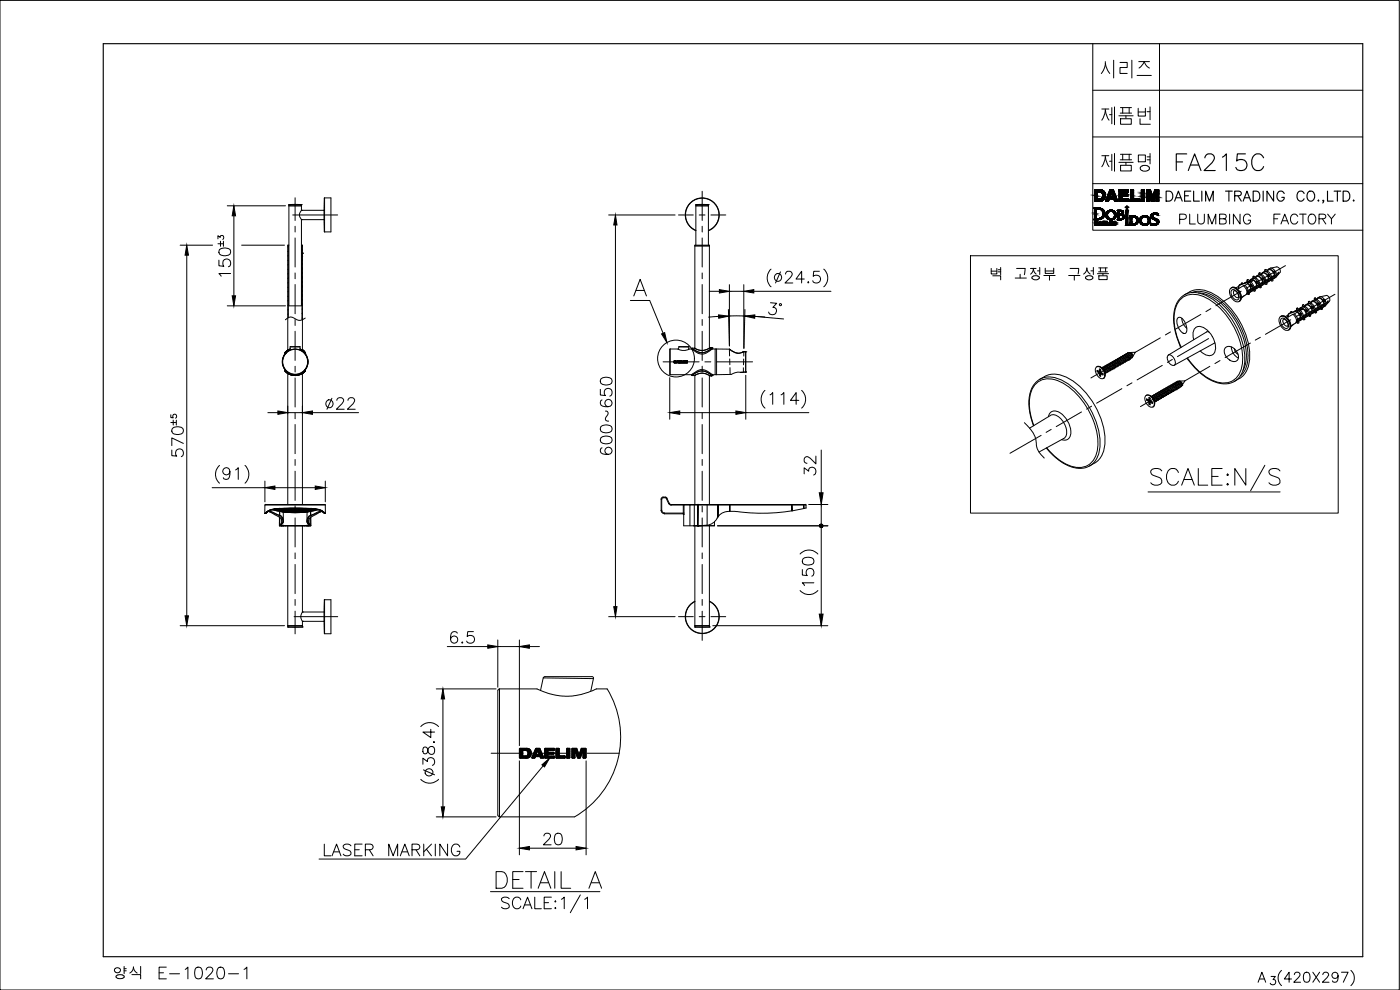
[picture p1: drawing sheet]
<svg xmlns="http://www.w3.org/2000/svg" width="420mm" height="297mm" viewBox="0 0 420 297" stroke-linecap="round" stroke-linejoin="round" font-family="sans-serif">
<defs><g id="words">
<text font-size="20.3" x="321.7" y="56.4">제품명</text>
<g font-size="16.3">
<text x="322.4" y="24.7">시리즈</text>
<text x="321.7" y="39.2">제품번</text>
</g>
<text font-size="12.3" x="344" y="148.5">SCALE:N/S</text>
<text font-size="9.3" x="351.7" y="52.6">FA215C</text>
<g font-size="7.1">
<text x="348.9" y="62.1">DAELIM TRADING CO.,LTD.</text>
<text x="229.3" y="95.6">3°</text>
<text x="96.7" y="124.2">22</text>
<text x="184.5" y="137.6" transform="rotate(-90 184.5 137.6)">600~650</text>
<text x="245.9" y="143.6" transform="rotate(-90 245.9 143.6)">32</text>
<text x="134.1" y="194.4">6.5</text>
<text x="96" y="257.9">LASER MARKING</text>
<text x="161.9" y="254.7">20</text>
</g>
<text font-size="6.2" x="352.8" y="68.4">PLUMBING FACTORY</text>
</g></defs>
<!-- layer: 0 -->
<path d="M31 13.1h378v273.9h-378z" fill="none" stroke="#000" stroke-width=".34"/>
<!-- layer: D -->
<g fill="none" stroke="#000" stroke-width=".3">
<path d="M291.3 76.7h110.3v77.3h-110.3zM328.3 62.4l2 .1 .9 .5 .3 .7v.8l-.6 1-1 .4h-1.6l.2-.5zM328.5 66.4h.8l.2 .3v.6l-.7 .2a.35 .35 0 0 1-.4-.1 .35 .35 0 0 1 .1-.4zM328.8 66.6l.4 .1v.6a.29 .29 0 0 1-.4 0 .29 .29 0 0 1 0-.4zM329 62.8h1.2l.8 .7-.1 1.3-.5 .5-.6 .3a.61 .61 0 0 1-.8-.1 .61 .61 0 0 1 0-.8zM330 66.5l.3-.1 .5 1.1h-.3l-.1-.2-.8 .2zM330.9 66.4h.9v.2h-.6v.3h.6v.1h-.6v.3h.7v.2h-.4a.37 .37 0 0 1-.6 .1 .37 .37 0 0 1 0-.6zM332.1 66.4h.2v.5a.39 .39 0 0 0 .2 .5 .39 .39 0 0 0 .5-.1v.2h-.5a.41 .41 0 0 1-.5-.1 .41 .41 0 0 1 .1-.5zM333.1 66.4h.3v.7a.25 .25 0 0 1 0 .4 .25 .25 0 0 1-.3 0 .25 .25 0 0 1 0-.4zM333.6 66.4h.4l.2 .9 .2-.8a.29 .29 0 0 1 .5 0 .29 .29 0 0 1-.1 .4v.6h-.2v-.9l-.2 .6a.23 .23 0 0 1 0 .3 .23 .23 0 0 1-.3-.1l-.3-.8v.9h-.2zM335.3 63.1h1.3l.5 .3 .1 .6-.4 .3 .5 .3 .2 .6-.5 .6-1.7 .1 .2-.2v-2.3zM335.9 63.4l.8 .2v.4l-.3 .2a.36 .36 0 0 1-.5 0 .36 .36 0 0 1 0-.5z"/>
<path d="M335.9 64.5h.6l.5 .4-.1 .5-.5 .2a.42 .42 0 0 1-.5-.1 .42 .42 0 0 1 0-.5zM338 67v-3.6l-.2-.3h.8l-.2 .4v3.5M339.2 67v-1.9l-.2-.3 2 .2 .6 .9-.1 .9-.6 .6-.9 .1M339.6 65.1l1.1 .1 .4 .5-.1 1-.7 .5a.46 .46 0 0 1-.7 0 .46 .46 0 0 1 0-.7zM345.3 66.9l1.3 .4 .6-.5-.3-.6-1.2-.6-.3-.5 .2-.8 1.1-.3a.5 .5 0 0 1 .6 0 .5 .5 0 0 1 .2 .5l-.9-.3-.7 .5 .1 .4 1.4 .8 .4 .5-.4 .9-1.1 .3M297.5 80.5v1.7h1.7v-1.7M297.5 81.4h1.7M297.9 82.7h2.4v1.3M299.6 80.9h.7M299.6 81.6h.7M300.3 80.2v2.2M304.7 83.4h3.3"/>
<path d="M305.1 80.5h2.5M306.2 82.3v1.1M307.6 80.5l-.2 1.9M309.2 80.5h1.7M309.3 82.2l.5-.5 .3-1.2 .3 1.2 .6 .5M309.7 83.1v.4M309.8 83.1a1.36 1.36 0 0 1 2.1 .3l-.5 .4M309.8 83.5l.4 .3M310.2 83.9h1.2M311.4 81.3h.6M312 80.2v2.2M313.3 82.7h3.4"/>
<path d="M313.7 80.5v1.5h2.5v-1.5M313.7 81.3h2.5M315 82.7v1.4M320.7 82.7h3.4M321.1 80.5h2.6M322.4 82.7v1.4M323.7 80.5l-.2 1.7M325.2 82.2l.8-.9 .2-.9 .4 1.3 .6 .5M326.3 83.9h1.2M326.3 83.8a.58 .58 0 0 1-.5-.7 .58 .58 0 0 1 .8-.4 .9 .9 0 0 1 1.3 .8l-.4 .3M327.4 81.3h.7M328.1 80.2v2.2"/>
<path d="M329.4 82.1h3.3M329.7 81.6h2.7M329.7 80.4h2.6M329.8 82.7h2.5v1.2h-2.5zM330.2 80.4v1.2M331 82.1v.5M331.8 80.4v1.2M353.4 95.4l.5-.2 .6 .2a3.7 3.7 0 0 1 1.3 4.6h-.7a4.1 4.1 0 0 1-1.7-4.6zM354.7 95.5a3.9 3.9 0 0 0 1.5 3M355.5 88.5a8.1 8.1 0 0 0-3.2 8l.5 3.2 1.5 4.6M355.5 88.4a8.2 8.2 0 0 1 8.6 1.5 23.2 23.2 0 0 1 9.4 19 6.9 6.9 0 0 1-3 5.5M357 87.6l-1.5 .9"/>
<path d="M357 87.6a8.2 8.2 0 0 1 8.6 1.5 23.2 23.2 0 0 1 9.4 18.9 6.9 6.9 0 0 1-3 5.6M357.7 87.8a8.7 8.7 0 0 1 8.3 2.2l1.9 1.7 2.1 2.5 2.6 4.4 1 2.5 .8 3.1 .2 2.3-.2 2.1a6.5 6.5 0 0 1-2.2 4.2M359.7 87.9l1.1 .1 1.7 .5a21.6 21.6 0 0 1 11.5 17.3l-.1 2.9-.9 2.4M362.9 99.7l-.7-.1-11.6 6.9M369.2 86.6a1.48 1.48 0 0 1 2.3 .7l.6 1a1.36 1.36 0 0 1 .2 1.5 1.36 1.36 0 0 1-1.2 .8 3.2 3.2 0 0 1-1.9-4zM369.6 86.3a2.7 2.7 0 0 1 2.9 3l-.5 1M369.7 86.3l.2-.1a2.73 2.73 0 0 1 2.2 4.1l-.3 .2M369.7 86.3l-.2 .1M369.7 87.1a1.88 1.88 0 0 1 2.2 2 .75 .75 0 0 1-.4 .8 .75 .75 0 0 1-.9-.1l-.9-1.1a1.54 1.54 0 0 1 0-1.6zM370.4 87.2a1.34 1.34 0 0 0 1.2 2 1.76 1.76 0 0 0-1.2-2M371.6 86l-.7 .4M371.7 86.4l.1 .1"/>
<path d="M372.1 85.4l-.4 .7M372.2 85.5l-.4 .6M372.6 85l.2-.1-.2 .3zM372.8 84.9l.3 .2M373.1 85.7a2.01 2.01 0 0 1 .8 2.8l-1.4 .7M373.1 85.8l-1.3 .8-.2-.6v.5M373.5 88.7l-1 .8M373.6 85.6l.5 .5 .4 1M373.9 84.8l-.4 .1M374.2 88.2l.4 .2M374.3 84l.3-.1-.3 .4zM374.4 84.4l.2 .1"/>
<path d="M374.4 85.1l.5 .5 .5 1.1M374.4 85l.6 .5 .5 1.2M374.5 87.5l-.5 .8M374.6 83.9l.6 .4-.6 .2M374.6 84.6l-1.1 .3M374.6 87.8l-.3 .2M374.6 87.8l.3 .2M374.9 87.9l-.3 .4M374.9 87.9l.1 .4h-.4M374.9 84.7l.8 .8M375 84.4l-.8 .2M375.1 84.2l.2-.3a1.82 1.82 0 0 1 2 1.8"/>
<path d="M375.1 84.2a1.31 1.31 0 0 1 2 1.1l.1 .4M375.1 87.6l-.5 .2M375.3 83.9l.5-.3a1.34 1.34 0 0 1 1.6 .9M375.3 84.6l.6 .5 .4 1M375.4 87.1l-.3 .4M375.5 87.1a.64 .64 0 0 1-.8 .7M375.5 85.7l.3-.1v.3l-.3 .1zM375.6 87.4l-.4 .3M375.8 85.6l-.4-.2a.32 .32 0 0 0-.3 .4 .32 .32 0 0 0 .4 .2M375.9 86l.1 .5M376 84.1l-3.9 1.3 3.9-1.2-2.9 1.6M376 83.6a1.59 1.59 0 0 1 2.1 1.5"/>
<path d="M376 87.1l.4 .3M376 84.1l.1 .1M376 86.9l-.3 .5M376 83l.4-.1-.3 .4zM376.1 83.3l.2 .2M376.1 86.9l-.3 .4M376.3 86.5l-.1 .4M376.3 82.9l.6 .3-.5 .2M376.4 86.8l-.3 .2M376.4 86.8l.2 .1M376.7 86.9l-.3 .4M376.7 86.9v.3l-.3 .1"/>
<path d="M376.8 83.2l.2-.3a1.82 1.82 0 0 1 2 1.8M376.9 83.2a1.42 1.42 0 0 1 2 1.4M376.9 86.6l-.5 .2M377.2 86.1l-.3 .4M377.3 86.1a.64 .64 0 0 1-.8 .6M377.3 84.7l.2-.1 .1 .3-.3 .1zM377.4 86.4l-.5 .3M377.5 84.6l-.3-.2a.32 .32 0 0 0-.3 .4 .32 .32 0 0 0 .4 .2M377.5 82.6l-.4 .3M377.6 82.5a1.34 1.34 0 0 1 1.6 1M377.6 84.9l.2 .5M377.7 86.1l.5 .2"/>
<path d="M377.8 85.8l-.4 .6M377.8 82l.3-.1-.2 .4zM377.9 82.3l.2 .2M378.1 85.5l-.6 .8M378.1 81.9l.6 .3-.5 .2M378.2 85.8l-.3 .2M378.2 85.8l.2 .1M378.2 86l.2-.1 .1 .3-.3 .1zM378.2 82.4l-.5 .1M378.3 82.4a1.89 1.89 0 0 1 1.6 1.7M378.8 81.8a1.29 1.29 0 0 1 2.1 .6M378.9 85l-.7 .8"/>
<path d="M378.9 82l-.3 .1 .2-.2a1.82 1.82 0 0 1 2 1.8M378.9 82a1.69 1.69 0 0 1 1.8 1.6M379 85.1a.64 .64 0 0 1-.8 .6M379.1 83.7l.2-.1 .1 .3-.3 .1zM379.3 83.6l-.3-.2a.32 .32 0 0 0-.3 .3 .32 .32 0 0 0 .4 .3M379.4 83.9l.1 .5M379.5 85.1l.4 .2M379.5 84.8l-.1 .4-.7 .5M379.6 81l.3-.1-.2 .4zM379.6 81.3l.3 .1M379.9 84.5l-.6 .8M379.9 80.8l.6 .4-.6 .2"/>
<path d="M379.9 85l.3-.1v.3l-.3 .1zM380 81.4a1.89 1.89 0 0 1 1.6 1.7M380 81.4l-.5 .1M380.2 84.9l-.3-.2-.3 .2M380.7 84l-.8 .8M380.8 84.1a.64 .64 0 0 1-.8 .6M380.8 82.7l.3-.1v.3l-.3 .1zM381 84.4l-.6 .3M381 82.5l-.3-.1a.32 .32 0 0 0-.3 .3 .32 .32 0 0 0 .4 .3M381.1 80.5l-.5 .3M381.1 80.5a1.34 1.34 0 0 1 1.6 .9M381.2 82.9l.1 .5"/>
<path d="M381.3 80.5l1.9-.4a1.26 1.26 0 0 1 .9 1.7l-1.2 1.5M381.3 84.1l.4 .2M381.3 83.8l-.4 .5M381.6 83.5l-.5 .8M381.7 83.7l-.3 .2M381.7 83.7l.2 .2M381.7 84l.2-.1 .1 .3-.3 .1zM381.9 82.9l.1 .1M382.1 83.5l-.4 .2M382.4 82.6a1.52 1.52 0 0 0-2-1.5l.2-.2a1.82 1.82 0 0 1 2 1.8M382.5 83l-.3 .5M382.6 83.1a.64 .64 0 0 1-.8 .6"/>
<path d="M382.6 81.6l.2-.1 .1 .3-.3 .1zM382.8 81.5l-.3-.1a.32 .32 0 0 0-.3 .3 .32 .32 0 0 0 .4 .3M382.8 82.5l-8.4 4.9M382.9 81.9l.2 .5M383.1 82.8l-.2 .4-.7 .4M383.5 82l.2 .1-.7 .7-4 2.3M383.7 81.7l-.7 .7-8.5 4.8-.1 .5 4.6-2.6M383.7 81.7v.4M384.1 95.2a1.48 1.48 0 0 1 2.3 .6l.6 1a1.36 1.36 0 0 1 .2 1.5 1.36 1.36 0 0 1-1.3 .8 3.2 3.2 0 0 1-1.8-3.9zM384.3 95l.5-.2a2.79 2.79 0 0 1 2.1 4.1l-.2 .1M384.5 94.9a2.7 2.7 0 0 1 2.9 3l-.5 1M384.5 95.6a1.88 1.88 0 0 1 2.2 2.1 .75 .75 0 0 1-.3 .8 .75 .75 0 0 1-.9-.1l-1-1.1a1.54 1.54 0 0 1 0-1.7z"/>
<path d="M385.2 95.7a1.27 1.27 0 0 0 0 1.5 1.27 1.27 0 0 0 1.3 .5v-.1a1.75 1.75 0 0 0-1.3-1.8M386.5 94.6l-.7 .4M386.5 95l.1 .1M386.9 94l-.4 .6M387.1 94.1l-.5 .6M387.4 93.5h.3l-.3 .3zM387.6 93.5l.3 .2M387.9 94.3l-1.3 .8-.1-.5v.5M388 94.3a2.01 2.01 0 0 1 .7 2.7l-1.3 .8M388.3 97.3l-.9 .7M388.4 94.2l.5 .5 .5 1M388.8 93.3l-.5 .2"/>
<path d="M389 96.7l.5 .3M389.1 92.6l.3-.1-.2 .4zM389.2 92.9l.2 .1M389.3 93.7l.5 .5 .4 1M389.3 93.5l.6 .6 .5 1.2M389.4 96.1l-.5 .8M389.4 92.5l.6 .3-.5 .2M389.5 93.1l-1.1 .4M389.5 96.4l-.3 .2M389.5 96.4l.2 .1M389.7 96.5l-.2 .4M389.7 96.5l.1 .4h-.3"/>
<path d="M389.8 93.3l.7 .8M389.9 93l-.9 .1M389.9 92.7l.2-.2a1.82 1.82 0 0 1 2 1.8M389.9 92.8a1.28 1.28 0 0 1 2 1l.1 .4M389.9 96.1l-.4 .3M390.2 93.2l-2.3 1.1M390.2 93.2l.7-.4-4 1.2M390.2 93.2l.5 .5 .5 1M390.2 95.6l-.2 .5M390.4 95.7a.64 .64 0 0 1-.8 .6M390.4 94.3l.2-.1 .1 .3-.3 .1zM390.5 96l-.5 .3"/>
<path d="M390.6 94.2l-.3-.2a.3 .3 0 0 0-.3 .4 .3 .3 0 0 0 .4 .2M390.6 92.2l-.5 .2M390.7 92.2a1.34 1.34 0 0 1 1.6 .9M390.7 94.5l.1 .5M390.8 92.1a1.66 1.66 0 0 1 2.1 1.6M390.8 95.7l.4 .3M390.8 95.4l-.3 .6M390.9 91.5h.3l-.2 .4zM390.9 92.7l-4 1.3M390.9 91.9l.3 .1M391.2 95.1l-.2 .4M391.2 91.5l.6 .3-.6 .2"/>
<path d="M391.2 95.4l-.6 .5M391.2 95.4l.3 .1M391.5 95.5l-.2 .4M391.5 95.5l.1 .3-.3 .1M391.7 91.7l.2-.3a1.82 1.82 0 0 1 2 1.8M391.7 95.1l-.5 .3M391.9 91.4a1.29 1.29 0 0 1 2.1 .7M392 94.6l-.3 .5M392 91.6l-.3 .2M392 91.5a1.69 1.69 0 0 1 1.8 1.7M392.1 94.7a.64 .64 0 0 1-.8 .6M392.2 93.2h.2l.1 .3-.3 .1z"/>
<path d="M392.3 95l-.5 .3M392.4 93.2l-.4-.2a.24 .24 0 0 0-.3 .2 .24 .24 0 0 0 .2 .3l.2 .1M392.5 93.5l.1 .5M392.6 91.1a1.64 1.64 0 0 1 2.1 1.6M392.6 94.7l.4 .2M392.6 94.4l-.3 .6M392.7 90.5l.3-.1-.2 .4zM392.7 90.9l.2 .1M393 94.1l-.6 .8M393 90.5l.6 .3-.6 .2M393 94.3l-.3 .2M393 94.3l.2 .2"/>
<path d="M393 94.6l.2-.1 .1 .3-.3 .1zM393.4 90.7l.2-.3a1.82 1.82 0 0 1 2.1 1.8M393.7 90.4a1.29 1.29 0 0 1 2.1 .6M393.8 93.6l-.8 .7M393.8 90.5l-.4 .2M393.8 90.5a1.69 1.69 0 0 1 1.7 1.7M393.9 93.7a.64 .64 0 0 1-.8 .6M393.9 92.2l.2-.1 .1 .4h-.3zM394.1 92.1l-.5-.2 .3 .7M394.2 92.5l.2 .5M394.3 93.7l.5 .2M394.4 93.4l-.2 .4-.7 .4"/>
<path d="M394.5 89.5l.3-.1-.3 .4zM394.5 93.5l-.3 .3M394.5 89.9l.2 .1M394.7 93.1l-.2 .4M394.7 89.4l.7 .4-.6 .2M394.8 93.3l-.3 .2M394.8 93.3l.2 .2M394.8 93.5l.2-.1 .1 .4-.3 .1zM394.8 89.9l-.5 .2M394.9 89.9a1.89 1.89 0 0 1 1.6 1.7M395.2 89.7l.2-.3a1.82 1.82 0 0 1 2.1 1.8M395.2 89.7a1.31 1.31 0 0 1 2 1.1l.1 .4"/>
<path d="M395.2 93.1l-.4 .2M395.5 89.4a1.29 1.29 0 0 1 2.1 .6M395.5 92.6l-.2 .5M395.7 92.6a.64 .64 0 0 1-.8 .7M395.7 91.2l.2-.1 .1 .3-.3 .1zM395.9 91.1l-.3-.2a.32 .32 0 0 0-.3 .4 .32 .32 0 0 0 .3 .3M396 91.5l.1 .5M396.1 92l-6.7 3.7-.2 .6M396.1 92.7l.4 .2M396.1 92.4l-.1 .4-.7 .4M396.5 92l-.6 .8M396.5 92.3l-.3 .2"/>
<path d="M396.5 92.3l.3 .1M396.6 92.5l.2-.1 .1 .3-.3 .1zM396.7 91.5l.2 .1M397 92.1l-.5 .2M397.3 91.6l-.3 .4M397.4 91.6a.64 .64 0 0 1-.7 .6M397.5 90.2l.2-.1 .1 .3-.3 .1zM397.7 90.1l-.4-.2a.26 .26 0 0 0-.3 .2 .26 .26 0 0 0 .3 .3l.1 .1M397.7 91.1l-8.5 4.9M397.8 90.5l.1 .5M397.9 91.4l-.2 .4-.6 .4M398 88.7l-1.9 .4"/>
<path d="M398 88.6a1.26 1.26 0 0 1 1 1.7l-1.3 1.5M398.3 90.5l.3 .2-.7 .7-8.7 4.9M398.6 90.7v-.4l-.7 .7-1.8 1M312 113.8l-1.5 1.4-1.1 1.9-.5 2.2-.1 2a20.2 20.2 0 0 0 1.4 6.4M312.1 113.8a8.2 8.2 0 0 1 8.6 1.5 23.2 23.2 0 0 1 9.4 18.9 6.9 6.9 0 0 1-3 5.6M313.5 113l-1.5 .8M313.5 113a8.2 8.2 0 0 1 8.7 1.4 23.2 23.2 0 0 1 9.4 19 6.9 6.9 0 0 1-3.1 5.5M329 110.2a1.8 1.8 0 0 1 2.4 1.5 1.09 1.09 0 0 1 .1 1.4 1.09 1.09 0 0 1-1.4 .4 2.61 2.61 0 0 1-1.1-3.3zM329.1 110.1a1.45 1.45 0 0 1 2.1 .9l.5 1.3-.1 .7-.3 .5M329.4 111.4l-.1 .1 .5 .3 .6-.1-.5 .4M329.5 111.2v.2M329.5 111.4l.7 .2"/>
<path d="M329.8 111.4l-.5-.3v.4M329.8 111.8l.2 .3M329.9 112.7l.4 .2M329.9 112.1v.6l.2-.1M329.9 110.7v.6l.4-.2M330 110.7l.3 .2M330 111.3l-.2 .1M330.2 112.6l.1 .1M330.2 110.8l.2 .2M330.2 110.1l1.3 .9 .1 1.6M330.3 111.2l-.4 .2M330.3 110.9v.6"/>
<path d="M330.3 111.5l.2 .3M330.4 111.9l-.2 .7M330.5 111.8l.5 .3v.4l-.5-.3M330.5 112.2l-.2 .7M330.8 112l-.4 .2M330.8 110.5a1.1 1.1 0 0 1 .8 1.6M330.8 112l-.3 .2M330.9 112l.1 .3M331 110.2l.3-.1 .8 .6a.72 .72 0 0 1 0 1.1M331 110.5a.82 .82 0 0 1 .8 .3 .82 .82 0 0 1 .1 .9M331 110.2h-.1M331.2 110.1a1.09 1.09 0 0 1 1.2 .1 1.09 1.09 0 0 1 .4 1.2l-.4 .1"/>
<path d="M331.3 113.5l-.2 .1M331.4 109.9a1.15 1.15 0 0 1 1.3 1.6M331.5 110.2a.87 .87 0 0 1 .9 1.2M331.7 112.1h.1M331.7 109.8a1.02 1.02 0 0 1 1.3 .2 1.02 1.02 0 0 1 .1 1.3l-.2-.1M331.9 111.8a.69 .69 0 0 0 .5-.7 .69 .69 0 0 0-.5-.6l-.7-.4-.4 .2v.1l.5 .3a1 1 0 0 1 .4 1.4M331.9 109.6h.1M331.9 109.6a1.15 1.15 0 0 1 1.3 1.6M332 109.9a.87 .87 0 0 1 .9 1.2M332.2 109.5a1.03 1.03 0 0 1 1.3 .3 1.03 1.03 0 0 1 .1 1.2l-.3-.1M332.4 109.3a1.15 1.15 0 0 1 1.3 1.6M332.5 109.6a.8 .8 0 0 1 .8 .3 .8 .8 0 0 1 0 .9"/>
<path d="M332.7 109.3a1.02 1.02 0 0 1 1.2 0 1.02 1.02 0 0 1 .4 1.1l-.2 .3-.3-.1M332.9 109.1l.1-.1a1.18 1.18 0 0 1 1.2 1.6M333 109.3a.82 .82 0 0 1 .8 .4 .82 .82 0 0 1 0 .9M333.2 109a1.07 1.07 0 0 1 1.2 .1 1.07 1.07 0 0 1 .4 1.2h-.5M333.4 108.8l.4-.1 .8 .5a.72 .72 0 0 1 0 1.1M333.5 109a.85 .85 0 0 1 .8 1.3M333.7 108.7a1.07 1.07 0 0 1 1.2 0 1.07 1.07 0 0 1 .4 1.1l-.1 .3h-.3M333.9 108.5h.1M333.9 108.5a1.15 1.15 0 0 1 1.3 1.6M334 108.7a.83 .83 0 0 1 .8 .4 .83 .83 0 0 1 .1 .9M334.2 110.6h.1M334.2 108.4a1.02 1.02 0 0 1 1.3 .2 1.02 1.02 0 0 1 .1 1.2h-.3"/>
<path d="M334.4 108.2h.1M334.4 108.2a1.17 1.17 0 0 1 1.3 1.6M334.5 108.4a.83 .83 0 0 1 .8 .4 .83 .83 0 0 1 0 .9M334.7 108.1a1 1 0 0 1 1.2 .2 1 1 0 0 1 .1 1.2h-.2M334.9 107.9a1.19 1.19 0 0 1 1.3 1.6M334.9 108.2a.81 .81 0 0 1 .9 .3 .81 .81 0 0 1 0 .9M335.2 107.9a1.06 1.06 0 0 1 1.2 0 1.06 1.06 0 0 1 .4 1.2l-.5 .1M335.4 107.6h.1a1.18 1.18 0 0 1 1.2 1.6M335.4 107.9h.1a.87 .87 0 0 1 .8 1.2M335.7 107.6a1.07 1.07 0 0 1 1.2 0 1.07 1.07 0 0 1 .4 1.2l-.5 .1M335.7 109.8h.1M335.9 107.3h.4l.7 .4 .4 .9-.2 .3"/>
<path d="M336 107.6a.85 .85 0 0 1 .8 1.2M336.2 109.5h.1M336.2 107.3a1.04 1.04 0 0 1 1.2 0 1.04 1.04 0 0 1 .4 1.1l-.1 .2h-.3M336.4 107h.1M336.4 107a1.15 1.15 0 0 1 1.3 1.7M336.5 107.3l.6 .1a.67 .67 0 0 1 .3 1.1M336.6 109.2h.1M336.7 107a1.03 1.03 0 0 1 1.2 .2 1.03 1.03 0 0 1 .2 1.2h-.3M336.9 106.8a1.16 1.16 0 0 1 1.3 1.6M337 107a.83 .83 0 0 1 .8 .4 .83 .83 0 0 1 0 .8M337.1 108.9h.1M337.2 106.7a1 1 0 0 1 1.2 .2 1 1 0 0 1 .1 1.2h-.2"/>
<path d="M337.4 106.5a1.18 1.18 0 0 1 1.3 1.6M337.4 106.8a.92 .92 0 0 1 1.1 1l-.2 .2M337.4 106.5h.1M337.7 106.4a1.04 1.04 0 0 1 1.2 0 1.04 1.04 0 0 1 .4 1.1l-.2 .3h-.3M337.9 106.2h.1a1.11 1.11 0 0 1 1.1 1.6M337.9 106.5l.1-.1a.87 .87 0 0 1 .8 1.3M337.9 106.2h.1M338.2 106.1a1.01 1.01 0 0 1 1.2 0 1.01 1.01 0 0 1 .3 1.2l-.4 .1M338.4 105.9l.4-.1 .6 .4 .4 .7-.1 .4M338.5 106.2a.83 .83 0 0 1 .8 .3 .83 .83 0 0 1 0 .9M338.7 108.1h.1M338.8 105.8a.96 .96 0 0 1 1.2 .8 .92 .92 0 0 0-1-.7"/>
<path d="M339.1 105.8l1.6-.1-.8 1.3M339.4 106.1l.2 .4M340 106.6l-.2 .5M343.8 118.7a1.8 1.8 0 0 1 2.4 1.5 1.09 1.09 0 0 1 .2 1.4 1.09 1.09 0 0 1-1.4 .4 2.61 2.61 0 0 1-1.2-3.3zM344.1 118.6h-.1M344.1 118.6l1 .1M344.3 119.8v.2M344.3 120l.7 .2M344.8 119.3v.6M344.8 119.3l.4 .2M344.8 119.9l-.2 .1M345 119.4l.2 .2"/>
<path d="M345.1 118.7l.8 .5 .5 .5 .1 1.4M345.1 118.7a2.39 2.39 0 0 1 1 3.4h-.1M345.1 119.7l-.3 .3M345.1 119.5v.6M345.1 119.7l-.3 .2M345.7 119l.3 .2a1.02 1.02 0 0 1 .5 1.5l.1-.1a1.22 1.22 0 0 0-1-1.6 1 1 0 0 1 1.2 .2 1 1 0 0 1 .1 1.2h-.2M345.8 118.8h.1M345.8 118.8a1.14 1.14 0 0 1 1.2 1.6M345.8 119.1a.83 .83 0 0 1 .9 1.2M346.1 118.7a1.02 1.02 0 0 1 1.2 .2 1.02 1.02 0 0 1 .1 1.2h-.2M346.3 118.5a1.19 1.19 0 0 1 1.3 1.6M346.3 118.8a.84 .84 0 0 1 .9 .3 .84 .84 0 0 1 0 .9"/>
<path d="M346.6 118.4a1.04 1.04 0 0 1 1.1 .1 1.04 1.04 0 0 1 .4 1l-.1 .3h-.3M346.8 118.2l.4-.1 .7 .6 .3 .6-.1 .5M346.8 118.5h.1a.97 .97 0 0 1 1 1l-.2 .2M347.1 118.1a1.04 1.04 0 0 1 1.1 .1 1.04 1.04 0 0 1 .5 1l-.2 .3h-.3M347.3 117.9a1.16 1.16 0 0 1 1.2 1.6M347.3 118.2a.82 .82 0 0 1 .9 .3 .82 .82 0 0 1 0 .9M347.6 117.8a1.09 1.09 0 0 1 1.2 .1 1.09 1.09 0 0 1 .3 1.2l-.4 .1M347.8 117.6a1.16 1.16 0 0 1 1.2 1.6M347.8 117.9h.1a.85 .85 0 0 1 .8 1.2M348 119.8h.1M348.1 117.5a1.02 1.02 0 0 1 1.2 .2 1.02 1.02 0 0 1 .1 1.3l-.2-.1M348.3 117.3h.1"/>
<path d="M348.3 117.3a1.15 1.15 0 0 1 1.2 1.6M348.3 117.6a.83 .83 0 0 1 .9 1.2M348.5 119.5h.1M348.6 117.2a1.03 1.03 0 0 1 1.2 .3 1.03 1.03 0 0 1 .1 1.2l-.2-.1M348.7 117.1l.1-.1a1.15 1.15 0 0 1 1.2 1.6M348.8 117.3a.81 .81 0 0 1 .9 .4 .81 .81 0 0 1 0 .9M349 119.2h.1M349.1 117a1.04 1.04 0 0 1 1.1 0 1.04 1.04 0 0 1 .4 1.1l-.1 .3-.3-.1M349.2 116.8l.5-.1 .7 .5 .3 .6-.1 .5M349.3 117a.96 .96 0 0 1 1.1 1.1l-.2 .2M349.5 116.7a1.09 1.09 0 0 1 1.3 .1 1.09 1.09 0 0 1 .3 1.2l-.4 .1M349.8 116.5h.1"/>
<path d="M349.8 116.5l.5-.1 .6 .6a.77 .77 0 0 1 .1 1.1M349.8 116.7a.85 .85 0 0 1 .9 1.3M350.1 116.4a1 1 0 0 1 1.2 .2 1 1 0 0 1 .1 1.2h-.2M350.3 116.2a1.16 1.16 0 0 1 1.2 1.6M350.3 116.4h.1a.87 .87 0 0 1 .8 1.3M350.5 118.3h.1M350.6 116.1a1.02 1.02 0 0 1 1.2 .2 1.02 1.02 0 0 1 .1 1.2h-.2M350.6 106.5a2.17 2.17 0 0 1 2.1 2.5l-.3 .6M350.7 106.5a2.01 2.01 0 0 0 1.7 3.1M350.7 115.9h.1M350.8 115.9a1.17 1.17 0 0 1 1.2 1.6M350.8 116.2a.83 .83 0 0 1 .9 1.2"/>
<path d="M351.1 115.8a1.03 1.03 0 0 1 1.2 .2 1.03 1.03 0 0 1 .1 1.2h-.2M351.2 115.6h.1a1.15 1.15 0 0 1 1.2 1.6M351.3 115.9a.82 .82 0 0 1 .8 .3 .82 .82 0 0 1 .1 .9M351.5 117.8h.1M351.6 115.6a1.04 1.04 0 0 1 1.1 0 1.04 1.04 0 0 1 .4 1.1l-.1 .3-.3-.1M351.7 115.3h.5l.7 .5a.78 .78 0 0 1 .1 1.1M351.8 115.6a.82 .82 0 0 1 .8 .3 .82 .82 0 0 1 .1 .9M352 115.3a1.09 1.09 0 0 1 1.3 .1 1.09 1.09 0 0 1 .3 1.1l-.4 .1M352 117.5h.1M352.3 115a1.13 1.13 0 0 1 1.1 .5 1.13 1.13 0 0 1 .1 1.2M352.3 115.3a.85 .85 0 0 1 .9 1.2M352.6 115a1.07 1.07 0 0 1 1.1 0 1.07 1.07 0 0 1 .5 1.1l-.2 .2h-.3"/>
<path d="M352.8 114.8h.1M352.8 114.8a1.15 1.15 0 0 1 1.2 1.6M352.8 115a.87 .87 0 0 1 .9 1.2M353 116.9h.1M353.1 114.7a.96 .96 0 0 1 1.2 .1 .96 .96 0 0 1 0 1.3l-.1-.1M353.2 114.5l.5-.1 .6 .4 .3 .5-.1 .6M353.3 114.8a.79 .79 0 0 1 .8 .3 .79 .79 0 0 1 .1 .8M353.7 114.4a.88 .88 0 0 1 1.1 .8 1 1 0 0 0-1-.7M353.9 114.3h1.7l-.8 1.3M354.2 114.7l.3 .4M354.5 104.2a16.9 16.9 0 0 1-1.6-12.2 5.7 5.7 0 0 1 8.5-2.9 22.1 22.1 0 0 1 11.5 19.7 5.9 5.9 0 0 1-5.5 6.1 14.1 14.1 0 0 1-10.1-6.3l-.9-1.2M354.7 115.7h.1"/>
<path d="M354.9 115.1l-.2 .5M356.2 107.5l2.3 2.8 1.8 1.7 1.9 1.4 2.6 1.3a6.5 6.5 0 0 0 5.7-.3M358.3 101.9a2.88 2.88 0 0 1 1.3-3.9 5.9 5.9 0 0 1 5.1 5.2l.1 .7a2.14 2.14 0 0 1-.8 2.4 2.14 2.14 0 0 1-2.5 0l-1.3-1M363.8 101h.1M364.6 102.8l-12 6.7M367.7 104.4l.7-.4h.7a2.96 2.96 0 0 1 2.2 4.2l-1 .3a3.1 3.1 0 0 1-2.6-4.1zM369.5 104.1a3.8 3.8 0 0 0 2.2 3.3M370.5 104.6a1.82 1.82 0 0 0 1.1 1.7M371.9 113.6l-1.4 .8M307.4 126.8l.6 .6a8.8 8.8 0 0 1 3.2 6.9l.7 1.5 1.5 1.6M309 128.5l6.3-3.9a3.3 3.3 0 0 1 3.9 2.1 4.4 4.4 0 0 1 .4 4.6l-.3 .2M310.3 127.7a14.7 14.7 0 0 1-.4-11.2 5.6 5.6 0 0 1 7.7-2.2 21.9 21.9 0 0 1 11.8 20.1 5.8 5.8 0 0 1-8.8 5.2 17.4 17.4 0 0 1-6.5-5.2"/>
<path d="M314 134.4a13.9 13.9 0 0 0 10.3 6.1l1.5-.2 1.2-.5M314.6 125a2.04 2.04 0 0 1 1.4-1.7 2.04 2.04 0 0 1 2.2 .6 6.9 6.9 0 0 1 3 7 1.82 1.82 0 0 1-2.6 1M319.2 131.6l-7.4 4M328.5 138.9l-1.5 .9M344.3 120l-.2 .1 .5 .3 .6-.2v.3l-.4 .2v.6l.2-.1M344.6 120l-.5-.3v.4M344.7 120.4l.1 .3M345 121.2l.2 .1M345.1 120.9l.1 .6-.4-.2M345.2 120.5l-.2 .7M345.2 120.1l.2 .3M345.4 120.4l.5 .2v.5l-.5-.3"/>
<path d="M345.4 120.8l.3-.2 .2 .2M345.4 120.8l-.2 .1M345.6 120.6l-.4 .2M347.5 120.1h.1M152.8 269.6a1.33 1.33 0 0 0-2.3 .4l.3 .5 1.3 .5a.84 .84 0 0 1 .7 .6 .84 .84 0 0 1-.3 .9 1.63 1.63 0 0 1-2-.3M156.3 270a1.29 1.29 0 0 0-1.5-.8 1.29 1.29 0 0 0-1 1.3 1.53 1.53 0 0 0 .3 1.7 1.53 1.53 0 0 0 1.7 .3l.5-.6M157 272.7l1.3-3.5 1.3 3.5M157.5 271.5h1.6M160.5 269.2v3.5h2M163.3 270.8h1.3M165.5 269.2h-2.2v3.5h2.2M166.5 270.5l.2-.2 .1 .2-.1 .2z"/>
<path d="M166.5 272.5l.2-.2 .1 .2-.1 .2zM168.5 269.8l.8-.6v3.5M174.2 268.5l-3 5.3M175.5 269.8l.8-.6v3.5M377.6 294.7l1.1-3 1.2 3M378 293.7h1.4M381.5 293h1.2l-.6 .9a.83 .83 0 0 1 .5 1.3 .83 .83 0 0 1-1.4-.2M384.6 291.2a3.1 3.1 0 0 0 0 4.5M387.6 293.7h-2.2l1.5-2v3M388.5 292.4l.1-.4 .4-.3h.6l.4 .3a.94 .94 0 0 1-.3 1.3l-1.4 1.4h2M391.6 291.9a.94 .94 0 0 1 1.4 .4 2.57 2.57 0 0 1-.3 2.3 1.02 1.02 0 0 1-1.4-.4 2.57 2.57 0 0 1 .3-2.3zM394 291.7l2 3"/>
<path d="M396 291.7l-2 3M397 292.4v-.1a.93 .93 0 0 1 1.1-.6l.3 .2a.62 .62 0 0 1 .2 .9l-1.7 1.9h2M401.6 292.7a.94 .94 0 0 1-1.3 .8 .94 .94 0 0 1-.4-1.5 .94 .94 0 0 1 1.5 .1 2.84 2.84 0 0 1-.2 2.5 .88 .88 0 0 1-1.3-.3M402.6 291.7h2l-1.5 3M405.4 291.2a3.1 3.1 0 0 1 0 4.5"/>
<circle cx="333.4" cy="64.6" r="1.52"/>
<circle cx="333.5" cy="64.5" r="1.14"/>
<circle cx="343.5" cy="66.2" r="1.52"/>
<circle cx="343.6" cy="66.1" r="1.11"/>
</g>
<!-- layer: DWG -->
<g fill="none" stroke="#000" stroke-width=".3">
<path d="M54.1 73.6h9.7M56 76.6v108.2M65.4 71.7v-1l.7 .5a.59 .59 0 0 1 .9-.4 .59 .59 0 0 1-.2 1M65.4 73.1h1.5M65.7 78v1.7l1.5 .2a1.27 1.27 0 0 1-.1-1.8 1.27 1.27 0 0 1 1.8 0 1.27 1.27 0 0 1 0 1.8l-.4 .1M65.9 74.9a2.87 2.87 0 0 1 3.1 0 1.15 1.15 0 0 1-.5 1.7 2.84 2.84 0 0 1-2.6-.4l-.2-.5zM66.2 72.4v1.5M67.1 72.4v1.5M68.2 61.8h17.5M70.2 64.8v24M72.5 73.6h12.9M86.5 78l-.1 .2"/>
<path d="M86.5 74l-.1 .1M86.5 75.3l-.1 .2M86.5 76.7l-.1 .1M86.5 79.4l-.1 .1M90.7 76.5l-.1 .1M90.8 73.8l-.2 .1M90.8 75.1l-.2 .2M90.8 77.8l-.2 .2M90.8 79.1l-.2 .2M182.7 64.5h19.9M184.7 67.5v114.5M68.2 91.8h17.5"/>
<path d="M69.2 82.1h-3.5l.7 .8M86.5 84.7l-.1 .2M86.5 90.1l-.1 .2M86.5 83.4l-.1 .2M86.5 86.1l-.1 .1M86.5 87.4l-.1 .2M86.5 88.8l-.1 .1M86.5 91.5l-.1 .1M86.5 92.8l-.1 .2M86.5 94.2l-.1 .1M86.5 80.7l-.1 .1M86.5 82l-.1 .2"/>
<path d="M90.8 80.5l-.2 .1M90.8 81.9l-.2 .1M90.8 83.2l-.2 .1M90.8 84.5l-.2 .2M90.8 85.9l-.2 .1M90.8 87.2l-.2 .2M90.8 88.6l-.2 .1M90.8 89.9l-.2 .2M90.8 91.3l-.2 .1M90.8 92.6l-.2 .2M90.8 94l-.2 .1M90.8 95.3l-.2 .1"/>
<path d="M189.2 90.2h5.8l4 9.8M212.9 87.4h3M215.7 94.9l-3 .3M218.7 94.8h5.6l5.2 .4-3-.3M218.9 85.4v18.4l-.3-10.9M218.9 87.4h4.3M223.2 85.4v19.1M223.6 92.9l-.3 11.6M226.2 87.4h23.2M231.4 80.8a3.6 3.6 0 0 0 0 5.2M234.2 81.6l-1.5 3.3M235.8 82.2l.3-.6 1-.2a.87 .87 0 0 1 .5 1.3l-2 2.2h2.3"/>
<path d="M241.4 83.7h-2.5l1.7-2.3v3.5M242.4 84.7l.2-.1 .1 .1-.1 .2zM245.9 81.4h-1.7l-.1 1.5a1.24 1.24 0 0 1 1.8-.1 1.24 1.24 0 0 1-.2 1.9 1.24 1.24 0 0 1-1.8-.5M247.2 80.8a3.5 3.5 0 0 1 0 5.2M201 113.3v12.5M202.3 108.5l.3-.2-.3 .3M202.4 108.3l-.1 .1 .2-.1M202.5 108.5l-.2 .4M202.5 108.9l.2-.2-.1 .2M202.6 108.4l.2-.1-.2 .1M202.6 108.7l-.2 .2M202.6 108.3l-.3 .3"/>
<path d="M202.7 108.9l.3-.3-.3 .3M202.7 108.3l-.4 .4M202.7 108.4h.3l-.2 .2 .2-.2M203 108.5l-.4 .4 .4-.4M203 108.6l-.2 .3M203.2 108.6l.3-.3-.4 .4M203.3 108.3v.1M203.4 108.3l-.2 .1M203.4 108.5l-.3 .4 .3-.2-.1 .1M203.5 108.3l-.3 .2M203.5 108.8l.2-.2-.2 .2M203.5 108.8l.2-.1-.2 .1"/>
<path d="M203.5 108.3l-.4 .4M203.5 108.3l-.1 .1M203.6 108.4l-.5 .4M203.6 108.4l-.1 .1M203.6 108.4l-.1 .2M203.6 108.5l-.3 .3M203.7 108.6l-.2 .2M203.8 108.7l-.2 .1M203.8 108.8l-.2 .1M203.8 108.9h.1M203.8 108.4l.2-.1-.2 .1M203.9 108.3l-.1 .1"/>
<path d="M204 108.3l-.2 .2M204 108.3l-.2 .2 .3-.2M204 108.5l-.2 .3M204.2 108.7l-.2 .2M204.2 108.5l-.4 .4 .2-.2M204.2 108.3l-.4 .3M204.3 108.7l.1 .2M204.3 108.3l-.2 .1M204.4 108.3v.1M204.4 108.5l-.5 .4M204.4 108.3l-.1 .1M204.4 108.6l-.3 .3"/>
<path d="M204.4 108.6l-.1 .1M204.5 108.6l.2-.2-.2 .2M204.5 108.8l.2-.1-.2 .2M204.6 108.3h-.1M204.6 108.9l.2-.2-.2 .2M204.6 108.3l-.1 .2M204.7 108.9l.1-.2-.1 .2M204.7 108.3l-.2 .2 .2-.1M204.7 108.6l-.2 .2 .2-.2M204.7 108.7l-.1 .2 .1-.2M204.7 108.4l-.2 .3M204.8 108.9l.2-.2-.1 .2"/>
<path d="M204.9 108.7l-.1 .2 .1-.2M205 108.7l-.1 .2 .5-.4-.3 .3M205.1 108.8v.1M205.1 108.7l.3-.2-.3 .2M205.2 108.3h.1M205.3 108.3l-.2 .1M205.3 108.3l-.2 .2 .3-.1M205.4 108.4l-.3 .2 .3-.2M205.4 108.6l-.3 .2 .3-.1M205.4 108.7l-.3 .2M205.4 108.8h.1M205.5 108.3l-.1 .1"/>
<path d="M205.6 108.3l-.2 .1M205.7 108.5l-.3 .2M205.7 108.7l-.1 .2M205.7 108.3l-.3 .2M205.7 108.3l-.3 .4M205.8 108.4l-.1 .1M205.8 108.4l-.4 .5M205.8 108.5l-.1 .1M206 108.4l.1-.1-.1 .1M206 108.8l-.1 .1M206.1 108.9l.2-.2-.1 .2M206.1 108.7l.2-.3-.5 .5"/>
<path d="M206.2 108.3l-.2 .2M206.2 108.3l-.5 .4 .2-.1M206.3 108.3l-.5 .5M206.3 108.5l-.2 .2 .2-.1M206.3 108.7l-.1 .2M206.3 108.6l-.2 .2M223.8 112.6v13.2M229.6 117.1a3.6 3.6 0 0 0 0 5.4M231.1 118.5l.8-.7v3.5M234.4 118.5l.8-.7v3.5M240.6 117.1a3.6 3.6 0 0 1 0 5.4M51.3 124.4v.9l.7 .1a.63 .63 0 0 1 0-1 .63 .63 0 0 1 .9 .1 .63 .63 0 0 1-.2 1"/>
<path d="M51.3 126.8h1.4M51.6 135v1.7l1.4 .1a1.24 1.24 0 0 1 0-1.8 1.24 1.24 0 0 1 1.9 .2 1.24 1.24 0 0 1-.5 1.8M51.7 128.6a2.62 2.62 0 0 1 3.2 0 1.14 1.14 0 0 1-.5 1.6 2.84 2.84 0 0 1-2.7-.3l-.1-.5zM52 126.1v1.4M52.9 126.1v1.4M55 133l-3.4-1.6v2.3M65.9 139.6a3.6 3.6 0 0 0 0 5.4M73.5 139.6a3.6 3.6 0 0 1 0 5.4M80.4 123.8h3M86.4 121.8v2.4M86.4 123.8h4.4M90.8 121.8v2.4"/>
<path d="M93.8 123.8h13.8M204 123.8h16.9M223.8 123.8h18.9M239.7 120.1h-2.5l1.7-2.3v3.5M246.5 135v12.9M63.7 146.3h15.8M69 141.5a1.08 1.08 0 0 1-1.5 .9 1.08 1.08 0 0 1-.4-1.7 1.08 1.08 0 0 1 1.7 .1 3.3 3.3 0 0 1-.3 2.9 1.05 1.05 0 0 1-1.5-.4M70.7 141l.8-.7v3.5M79.5 144.3v6.3M82.5 146.3h12.1M97.6 144.3v6.3M215.3 157.8h33.2"/>
<path d="M242.7 151.4h5.8M246.5 151.4v6.4M246.5 158v29.7M240.1 177.2a3.6 3.6 0 0 0 5.3 0M240.1 166.2a3.6 3.6 0 0 1 5.3 0M240.8 170.9v1.6l1.5 .2a1.24 1.24 0 0 1 0-1.9 1.24 1.24 0 0 1 1.8 .3 1.24 1.24 0 0 1-.5 1.8M241 167.7a2.62 2.62 0 0 1 3.1 0 1.13 1.13 0 0 1-.5 1.7 2.99 2.99 0 0 1-2.6-.3l-.2-.5zM244.3 174.9h-3.5l.6 .8M54.1 187.7h31.3M134.2 194h12.2M149.4 192v14.2M149.4 194h6.5"/>
<path d="M155.9 192v31.7M158.9 194h3M182.7 185h19.9M213.9 187.7h34.6M126.3 218a3.6 3.6 0 0 1 5.3 0M129.3 218.8v2.5l-2.4-1.6h3.5M130.9 206.7h18M132.9 209.7v32.4M126.3 233.8a3.6 3.6 0 0 0 5.3 0M126.9 229.3v-1.8l1.4 1a1.12 1.12 0 0 1 1.3-1.2 1.12 1.12 0 0 1 .8 1.5l-.1 .5-.5 .3M127.1 224.3a1.34 1.34 0 0 0 .3 1.9h.4a1.95 1.95 0 0 0 .8-1.7 .96 .96 0 0 1 1-.6 .96 .96 0 0 1 .8 .9v.7a1 1 0 0 1-1 .9 1 1 0 0 1-1-1.1l-.1-.7a.72 .72 0 0 0-1.2-.3zM127.1 231l3.3 1.5"/>
<path d="M130.3 222.5l.1 .2-.1 .1-.2-.1zM155.9 228.3v28.2M156.1 224.5l-.2 .3M156.3 224.5l-.4 .4M156.5 224.5l-.6 .6M156.7 224.5l-.8 .8M156.8 224.5l-.9 1M156.9 225.2l-1 1M156.9 225.4l-1 1M156.9 225.5l-1 1.1M156.9 225.7l-1 1M156.9 225.9l-1 1"/>
<path d="M156.9 226.1l-1 1M156.9 226.3l-1 1M156.9 226.5l-1 .9M156.9 226.6l-.9 .9M156.9 226.8l-.7 .7M157 224.5l-1.1 1.2M157.1 226.8l-.7 .7M157.2 224.5l-1.3 1.3M157.2 226.8l-.6 .7M157.4 224.5l-1.5 1.5M157.4 226.8l-.6 .7M157.6 224.5l-.7 .7"/>
<path d="M157.6 226.8l-.7 .7M157.7 224.5l-.6 .7M157.8 226.8l-.7 .7M157.9 224.5l-.6 .7M158 226.8l-.7 .7M158.1 224.5l-.7 .7M158.3 224.5l-.7 .7M158.4 224.6l-.6 .6M158.6 224.6l-.7 .6M158.7 224.6l-.6 .6M158.8 224.7l-.6 .6M158.9 224.8l-.6 .6"/>
<path d="M159 224.9l-.7 .6M159.1 224.9l-.7 .8M159.2 225l-.8 .8M159.3 225.2l-.8 .8M159.3 225.3l-.9 .9M159.3 226.7l-.6 .7M159.4 225.4l-1 1M159.4 225.5l-1.9 2M159.4 225.7l-1.8 1.8M159.4 226.2l-1.2 1.3M159.4 226.4l-1 1M159.5 225.9l-1.7 1.6"/>
<path d="M159.5 226l-1.5 1.5M160.7 227.1l-.3 .4M161 224.5l-.3 .4M161 226.3l-1.2 1.2M161.1 226.4l-1.1 1.1M161.1 226l-1.4 1.4M161.2 224.5l-.7 .7M161.2 225.7l-1.6 1.7M161.2 226.4l-1 1.1M161.3 224.5l-.9 1M161.3 225.4l-1.6 1.7M161.5 226.4l-.7 .6"/>
<path d="M161.5 224.5l-1.3 1.3M161.6 226.4l-.6 .6M161.7 224.5l-1.6 1.6M161.9 224.5l-2 2M162 224.6l-2.2 2.2M162.1 224.7l-.7 .6M162.1 224.8l-.6 .7M162.2 224.9l-.7 .7M162.2 225.1l-.7 .6M162.3 225.2l-.7 .7M162.3 225.3l-.6 .7M162.4 225.5l-.7 .6"/>
<path d="M162.4 225.6l-.6 .7M162.5 225.7l-1.3 1.3M162.6 225.8l-1.2 1.2M162.6 225.9l-1.1 1.1M162.6 226l-.9 1M162.7 226.2l-.8 .8M162.8 226.3l-.7 .7M162.8 226.4l-.7 .7M162.9 226.6l-.8 .7M162.9 226.7l-.7 .7M163 226.8l-.7 .7M163 229.8l-23.3 28h-43.9"/>
<path d="M163 226.9l-.5 .6M163.1 227.1l-.4 .4M163.2 227.2l-.3 .3M163.2 227.4l-.1 .1M163.7 224.5l-.3 .2M163.9 224.5l-.5 .4M164 224.5l-.6 .6M164.2 224.5l-.8 .8M164.4 224.5l-1 1M164.5 225.2l-1.1 1M164.5 225.4l-1.1 .9M164.5 225.5l-1.1 1"/>
<path d="M164.5 225.7l-1.1 1M164.5 226.4l-1 1M164.5 226.6l-.9 .9M164.5 226.8l-.8 .7M164.5 224.5l-1.1 1.1M164.6 226.9l-.6 .6M164.6 225.7l-1.2 1.2M164.8 224.5l-1.4 1.3M164.8 226.9l-.7 .6M164.8 225.7l-1.4 1.4M164.9 226.9l-.6 .6M164.9 224.5l-1.5 1.5"/>
<path d="M165 225.7l-1.6 1.5M165.1 226.9l-.6 .6M165.1 224.5l-.6 .7M165.2 225.7l-.6 .6M165.3 224.5l-.7 .7M165.3 226.9l-.6 .6M165.4 225.7l-.6 .6M165.5 224.5l-.7 .7M165.5 226.9l-.7 .6M165.6 225.7l-.7 .6M165.7 226.9l-.7 .6M165.7 224.5l-.7 .7"/>
<path d="M165.7 225.7l-.6 .6M165.8 226.9l-.6 .6M165.8 224.5l-.6 .7M165.9 225.7l-.6 .6M166 224.5l-.6 .7M166 226.9l-.6 .6M166.1 225.7l-.6 .6M166.2 224.5l-.6 .7M166.2 226.9l-.6 .6M166.2 225.7l-.5 .6M166.3 225.8l-.5 .5M166.3 226l-.3 .3"/>
<path d="M166.3 224.5l-.6 .7M166.3 226.9l-.6 .6M166.4 227l-.5 .5M166.4 224.6l-.5 .6M166.5 227.1l-.4 .4M166.5 224.8l-.4 .4M166.5 225l-.2 .2M166.5 227.3l-.2 .2M167.1 224.5l-.3 .2M167.3 224.5l-.5 .4M167.4 224.5l-.6 .6M167.6 224.5l-.8 .8"/>
<path d="M167.8 224.6l-1 .9M167.9 224.6l-1.1 1.1M167.9 224.8l-1.1 1M167.9 225l-1.1 1M167.9 225.2l-1.1 1M167.9 225.4l-1.1 .9M167.9 225.5l-1.1 1.1M167.9 225.7l-1.1 1M167.9 225.9l-1.1 1M167.9 226.1l-1.1 1M167.9 226.3l-1.1 1M167.9 226.4l-1 1"/>
<path d="M167.9 226.6l-.9 .9M167.9 226.8l-.7 .7M168.1 226.8l-.8 .7M168.2 226.8l-.7 .7M168.4 226.8l-.7 .7M168.6 226.8l-.7 .7M168.8 226.8l-.7 .7M169 226.8l-.8 .7M169.1 226.8l-.7 .7M169.3 226.8l-.7 .7M169.5 226.8l-.7 .7M169.6 226.9l-.6 .6"/>
<path d="M169.7 227.3l-.2 .2M169.7 227.1l-.4 .4M169.7 227l-.5 .5M170.3 224.5l-.2 .3M170.5 224.5l-.4 .5M170.7 224.5l-.6 .7M170.9 224.5l-.8 .8M171 224.6l-.9 .9M171 225.2l-.9 1M171 226l-.9 .9M171 226.7l-.8 .8M171 226.9l-.6 .6"/>
<path d="M171 227.2l-.2 .3M171 224.7l-.9 1M171 224.9l-.9 1M171 225.1l-.9 .9M171 225.4l-.9 1M171 225.6l-.9 1M171 225.8l-.9 1M171 226.1l-.9 1M171 226.3l-.9 1M171 226.5l-.9 .9M171 227l-.4 .5M171.7 224.5v.1"/>
<path d="M171.9 224.5l-.3 .3M172.1 224.5l-.5 .5M172.3 224.5l-.7 .7M172.5 224.5l-.9 .9M172.6 225.5l-1 .9M172.6 225.7l-1 .9M172.6 225.9l-1 .9M172.6 226l-1 1M172.6 226.2l-1 .9M172.6 226.4l-1 .9M172.6 226.6l-.9 .8M172.6 226.8l-.8 .7"/>
<path d="M172.6 226.9l-.6 .6M172.6 227.1l-.4 .4M172.6 227.3l-.2 .2M172.6 224.5l-1 1M172.8 224.5l-1.2 1.2M173 224.5l-1.4 1.4M173.1 224.6l-1.5 1.5M173.1 224.7l-1.5 1.6M173.2 224.9l-.6 .6M173.3 225l-.6 .6M173.3 225.1l-.6 .6M173.4 225.3l-.6 .5"/>
<path d="M173.4 225.4l-.6 .6M173.4 225.5l-.6 .6M173.5 225.7l-.6 .5M173.5 225.8l-.5 .6M173.6 225.9l-.6 .6M173.6 226l-.5 .6M173.7 226.2l-.6 .6M173.7 226.3l-.6 .6M174.2 227.2l-.2 .3M174.3 226.9l-.5 .6M174.5 226.7l-.8 .8M174.5 226.4l-1 1.1"/>
<path d="M174.6 224.5l-.3 .3M174.7 226.1l-1.3 1.3M174.8 225.8l-1.5 1.5M174.8 224.5l-.6 .6M174.8 225.5l-1.6 1.6M175 224.5l-.8 .9M175.2 224.5l-1.2 1.1M175.3 224.5l-1.4 1.4M175.5 224.5l-1.6 1.7M175.7 224.5l-2.5 2.5M175.9 224.6l-.9 .9M175.9 224.7l-.9 .9"/>
<path d="M175.9 224.9l-.9 .9M175.9 225.1l-.9 .9M175.9 225.2l-.9 1M175.9 225.4l-.9 .9M175.9 225.6l-.9 .9M175.9 225.7l-.9 1M175.9 226l-.9 .9M175.9 226.1l-.9 1M175.9 226.3l-.9 .9M175.9 226.5l-.9 .9M175.9 226.7l-.8 .8M175.9 226.9l-.6 .6"/>
<path d="M175.9 227l-.5 .5M175.9 227.2l-.3 .3M175.9 228.3v28.2M130.9 245.1h18M158.9 254.5h14M147.2 267.5h32.8M148.9 261.5h1.7a2.37 2.37 0 0 1 1.6 3.1 2.08 2.08 0 0 1-1.6 1.9h-1.7zM153.9 263.9h1.9M157 261.5h-3.1v5h3.1M157.7 261.5h3.3M159.4 261.5v5M161.5 266.5l1.9-5 1.9 5"/>
<path d="M162.2 264.9h2.4M166.5 261.5v5M168.4 261.5v5h2.9M176.7 266.5l1.9-5 2 5M177.5 264.9h2.3M34.6 290.5a.82 .82 0 0 0 .1 1.2 .82 .82 0 0 0 1.1 0 .82 .82 0 0 0 .1-1.2M34.6 290.6a.95 .95 0 0 1 1.3 0M35.4 293.5h1.3M35.4 293.6a.51 .51 0 0 1-.6-.5 .51 .51 0 0 1 .6-.6 1.13 1.13 0 0 1 1.8 .7l-.5 .4M37.3 290v2.1M37.3 290.6h.6M37.3 291.3h.6"/>
<path d="M39 292l.9-1 .1-.9 .3 .9 .9 1M39.6 292.4h2.6v1.3M42.2 290v2.1M47.8 291.9h1.3M49.9 290.2h-2.1v3.5h2.1M50.9 292.2h3M55.6 290.9l.8-.7v3.5M58.9 290.4a1.15 1.15 0 0 1 1.7 .5 2.87 2.87 0 0 1-.4 2.6 1.15 1.15 0 0 1-1.7-.5 3.2 3.2 0 0 1 .4-2.6zM61.9 291l.2-.5 .5-.3 1 .2a1.05 1.05 0 0 1-.2 1.6l-1.7 1.7h2.4M65.6 290.4a1.12 1.12 0 0 1 1.6 .5 2.87 2.87 0 0 1-.3 2.6 1.12 1.12 0 0 1-1.7-.5 2.87 2.87 0 0 1 .4-2.6zM68.6 292.2h3M73.2 290.9l.9-.7v3.5"/>
<circle cx="233.5" cy="83.2" r="1.15"/>
<circle cx="128.7" cy="231.7" r="1.15"/>
</g>
<!-- layer: 0 -->
<g fill="none" stroke="#000" stroke-width=".3">
<path d="M0 .1h419.9v296.9h-419.9zM328 13.1v56h81M348 13.1v42M328 27.1h81M328 55.1h81M328 41.1h81M190.2 88.8l1.9-5 1.9 5M190.9 87.2h2.4M202.3 108.3h.4a.3 .3 0 0 1 .3 .3 .3 .3 0 0 1-.3 .3h-.4zM202.5 108.4l.3 .1-.1 .2h-.2zM203.3 108.3h.2l.3 .6h-.7zM203.4 108.4l.1 .3h-.2z"/>
<path d="M203.8 108.3h.6l-.4 .1 .4 .1-.4 .2 .4 .2h-.6zM204.5 108.3h.2v.4l.4 .2h-.6zM205.2 108.3h.1M205.2 108.3h.2v.6h-.3v-.6M205.6 108.8h.1M205.7 108.8v-.4l.1 .5h.2l.1-.5v.5h.2v-.6h-.3l-.1 .4-.2-.4h-.2l-.1 .5 .2 .1M344.6 147.6h39.6M155.9 224.6l2.1-.1a1.48 1.48 0 0 1 1.5 1.6 1.48 1.48 0 0 1-1.6 1.4l-2-.1zM156.9 225.2h.7a.83 .83 0 0 1 .9 .7 .83 .83 0 0 1-.8 .9h-.8zM160.7 224.6h1.4l1 2.8-.8 .1-.2-.5h-1.4l-.2 .5-.9-.1zM161.4 225.3l.4 1.1h-.8zM163.5 224.6h2.9l-.1 .6h-1.8v.5l1.8 .1-.1 .5h-1.7v.6h1.8l.1 .5h-2.9z"/>
<path d="M166.9 224.6h1v2.2h1.7l-.1 .7-2.6-.1zM170.1 224.7l.1-.2 .8 .1-.1 2.9-.8-.1v-2.7M172.6 227.3l-.2 .2-.8-.1 .1-2.9h1.3l.8 2 .7-2 1.4 .1v2.8h-.9v-2.1l-.9 2.2-.8-.1-.7-2.1v2"/>
</g>
<!-- layer: 0811-7_13_1_DXF_CONTINUOUS_LINE -->
<path d="M86.4 187.7v.4M86.4 188.1h.1M86.4 188.2h4.3M90.7 188.1h.1M90.8 187.7v.4M208.5 188.1h.1M208.5 188.2h4.4M208.5 187.7v.4M212.9 188.1h.1M212.9 187.7v.4" fill="none" stroke="#000" stroke-width=".3"/>
<!-- layer: 0811-8_7_1_1DXF_CONTINUOUS_LINE -->
<g fill="none" stroke="#000" stroke-width=".3">
<path d="M90.5 63.1v-1.3h-3.8v30h3.8v-25.9M208.8 73.6v-11.8h3.8v11.8M208.8 61.4h3.8M208.9 69.1a5 5 0 0 1-2.1-7.7 5 5 0 0 1 7.9 0 5 5 0 0 1-2 7.7M91.6 95.4l-.4 .3a2.07 2.07 0 0 1-2.6-.1l-.4-.2a1.63 1.63 0 0 0-2.2 .3l-.4 .3M85.5 111.3l.9 .8M85.5 111.3l1.1 .8 1 .4M85.5 105.9v.3M85.5 110.9v.4M85.5 110.9l.1 .2M85.5 106.2a3.9 3.9 0 0 0 0 4.7M85.5 111.3l1.4 1 1.7 .3"/>
<path d="M85.6 111.4l1.4 .9 1.6 .3M85.6 106l-.1 .2M85.6 111.1h.1M85.7 106h-.1M85.7 111.1h.1M85.7 106h.1M85.7 111.1l1.5 1M85.7 106a3.8 3.8 0 0 0 0 5.1M86.2 105.1l-.7 .7 .8-.6M86.3 112h.1M86.3 105.1l-.8 .8M86.3 105.1h.1"/>
<path d="M86.3 112l1.3 .6M86.3 112l-.8-.7 .9 .7 1.2 .6M86.4 112h.1M86.4 112v.1M86.4 105.1h-.1M86.4 112.1l1.2 .5M86.4 112.1h.1M86.4 105.1h.1M86.8 105.1l-1.1 .9M86.8 105.1v.1M87.1 104.1h2.9M87.1 104.7l-.8 .4h.1"/>
<path d="M87.1 104.7l-.7 .4M87.1 104.8l-1.6 1.1M87.1 104.1v.9M87.1 104.7l-.8 .4M87.2 112.1h.1M87.6 112.5l1 .1M90 112.1h.1M90 104.7l.7 .3M90 104.8l1.7 1.1M90 104.7l.9 .4h-.1M90 104.1v.9M90.1 104.7l.8 .5"/>
<path d="M90.3 105.1l1.4 1.1M90.3 105.1l.1 .1M90.7 105v.1M90.7 105.1h.1M90.8 105.1h.1M90.8 105.1l.9 .7M90.9 112h.1M90.9 112l-1.4 .6h-1.7M90.9 105.1h.1M90.9 112l.8-.7-1.2 .9-1.9 .5M90.9 112l-1.1 .5-1.2 .2M90.9 105.1l.8 .7-.8-.6"/>
<path d="M91.5 106h.1M91.5 106a3.8 3.8 0 0 1 0 5.1M91.5 111.1l-1.5 1M91.5 111.1h.1M91.7 111.3l-.9 .8M91.7 105.8h.1M91.7 111.3a4.8 4.8 0 0 1-3.1 1.4M91.7 105.8v.4M91.7 110.9v.4M91.7 110.9l-.2 .2M91.7 106.2a3.9 3.9 0 0 1 0 4.7M201.1 104.7v7.7"/>
<path d="M203.8 104.1h3M207.6 104.7l.2 .2M207.6 112.6h.1M207.6 104.5h.1M207.6 112.6a4.1 4.1 0 0 1 6.2 .1M207.6 104.5v.2M207.6 112.4v.2M208.4 112.6h.1M208.4 104.5h.1M208.4 112.7h-.8a4.1 4.1 0 0 1 6.2 0M208.4 112.6v.1M208.4 112.6a4 4 0 0 1 4.6 .1"/>
<path d="M208.5 112.6l-.1 .1M208.5 112.6l1-.4a3.8 3.8 0 0 1 3.5 .5M213 104.4l-2 .7h-1.2l-1.4-.6M213 104.5a4.2 4.2 0 0 1-4.6 0M213 104.4v.1M213 112.7h.1M213 104.5h.1M213 112.7h.8M213 104.4h.4M213.3 104.4h.1M213.3 112.7h.1M213.4 104.4h-.1"/>
<path d="M213.4 104.4h.1M213.4 112.7h.1M213.4 104.4h.4M213.4 112.7h-.1M213.5 112.7h-.1M213.5 104.4h-.2M213.5 104.4h.1M213.5 112.7h.1M213.6 112.3a3.6 3.6 0 0 0-4.3-1.1l-1.7 1.2M213.6 104.8a3.7 3.7 0 0 1-3.9 1.3l-1.9-1.2M213.7 112.3l.2 .1M213.8 112.7h.1"/>
<path d="M213.8 104.5h.1M213.8 104.4a3.9 3.9 0 0 1-4.9 .9l-1.3-.8h.8M213.8 104.5a4.1 4.1 0 0 1-6.2 0M213.8 104.5v.2M213.8 112.5v.2M213.9 104.7l-.2 .1M218.9 104.8a3.3 3.3 0 0 0 4.3 .7l.6 .1M223.8 111.6h.1M223.8 105.5v6.1M223.8 111.6l-1.6 .1M198.4 153.1h.2M198.4 149.8h.2"/>
<path d="M198.6 149.8v3.3M198.6 153.1a.78 .78 0 0 0 .8 .8M199 149.2v.1h.6v-.1M199 149.3l-.4 .4M199.6 149.3l.4 .3M200.2 149.5l-.2 .1 .7 1.5 .1-.1M200.7 151.1l.7 .4M201.4 151.4v.1M201.4 151.5h8M205.1 151.4l-.1 2.7 .2 .3M205.2 154.4h.1M205.3 154l-.1 .4"/>
<path d="M205.3 154h-5.9v.2M205.4 151.4l-.1 .1v2.5M207.2 151.4l-.1 6.4M208.2 157.8h.1M208.4 151.4v6.4M208.6 157.8h.1M209 157.7h.4zM209.3 151.4v6.4M209.4 151.3h.2M209.4 157.8h.2M209.4 157.6h.1M209.4 151.5v6.3"/>
<path d="M209.5 157.8h.2zM209.6 151.4l-.2 6.4M209.6 151.4l-.1 .1zM209.6 151.5h32.3M209.6 151.5l-.1 6.3M209.7 157.8l1-.1zM210.8 157.7h3.6M212.2 151.4v6.2M215.4 155.1l.1-3.6-.1 3.6M219 153.4v-1.9v1.9M237.7 153.3v-1.8v1.8M241.3 152.6l-.1-1.1 .1 1.1"/>
<path d="M208.5 188.1h4.4M208.5 187.7h4.4M208.5 180.5a5 5 0 0 0-1.7 7.6 5 5 0 0 0 7.9 0 5 5 0 0 0-1.7-7.6M149.9 206.7v38.4M163 203.4l15.1 .2M182.2 206.7a27.7 27.7 0 0 1-9.7 38.4"/>
<circle cx="88.6" cy="108.5" r="3.8"/>
<circle cx="88.6" cy="108.5" r="3.7"/>
<circle cx="202.9" cy="107.6" r="5.5"/>
</g>
<!-- layer: 0811-9_9_1_1DXF_CONTINUOUS_LINE -->
<g fill="none" stroke="#000" stroke-width=".3">
<path d="M86.4 73.8v31.3M86.5 73.6v21.7M90.6 73.6v22.4M90.8 76h.1M90.8 76v.9M90.8 73.8v31.3M90.8 76.9h.1M90.8 75.9v.1M90.8 76.9v.1M86.4 112v39.4M90.8 112v39.4M201 104.8v7.5"/>
<path d="M201 112.3l6.6 .1M201.1 104.7h2.3a3.9 3.9 0 0 0 3.5 0h.7M201.1 104.7l-.1 .1M206.8 104.1l-.2 .8M206.8 104.1l-3-.1-.2 .8M208.5 112.6v38.8M212.9 104.5v-30.7h-4.4v30.7M212.9 112.6v38.8M213.7 112.4h1.4M213.7 104.7h1.4M214.6 104.7v7.7M215.1 104.7l4 .2"/>
<path d="M215.1 104.7v7.7M219.2 104.9l1 .6M220.1 105.5l.8 .3M222.4 111.7h.1M222.4 111.7a3.8 3.8 0 0 0-2.9 .6l-4.4 .1M222.7 105.7l.5-.2-1.3 .4-1.1-.1M223.2 105.5h.1M223.2 105.5h.6M223.8 111.6h.1M223.8 105.5h.1M223.8 111.6l-1.4 .1M223.8 105.5v6.1"/>
<path d="M223.8 105.6h.1M79.7 151.4h17.8M79.7 151.3l-.2 .2M80.1 153.5h.1M80.3 153.4h.2l-.7 .5M80.4 153.4l-.2 .1M80.6 153.4l-.4 .1M80.8 153.3l3.1 1.3v-1.2M80.8 153.3l-.2 .1 .4 .1h-.2M80.8 153.1l-1.1 .9 .5-.5M80.8 153.1l-1 .8 1-.6M81.2 153.4l-.2 .1 2.9 1.2"/>
<path d="M81.7 152.9a27.5 27.5 0 0 0 13.8 0M82.5 152.8l.6 .1M82.5 152.7l.7 .2M82.5 152.6l-1.7 .5M82.5 152.6l-1.9 .7M83.1 152.9l.5 .1M83.1 152.9h.1M83.2 152.9h-.1M83.2 152.9l.4 .1M83.2 152.7v.2M83.3 152.9l4.4 .2zM83.3 152.9l5.3 .2"/>
<path d="M83.6 152.7v.3M83.6 153h.1M83.6 153l.1 .1M83.7 153l4.9 .1M83.7 153h.1M83.7 153.1a31.6 31.6 0 0 0 9.8 0M83.7 153.1a28.4 28.4 0 0 0 9.8 0M83.7 153.1h9.8M83.7 152.6l-.4 .1a4.8 4.8 0 0 0-3.6 1.3h-.2v-2.5h18.1l.1 2.5-1.3-.7M83.7 152.6l-1.2 .2M83.7 152.6h.2M83.8 153h-.2"/>
<path d="M83.8 152.6h9.5M83.8 152.6a5.4 5.4 0 0 0-4.3 1.4 1.23 1.23 0 0 1 2.1-.1l2.3 1.2M83.8 152.6l-2.6 .4-.7 .3M83.9 152.7h-.2M83.9 157.8h4.7zM83.9 155.1v.1a1.39 1.39 0 0 1 .5 1.8M83.9 154.7l.8 .8h-.5M83.9 155.1v2.7M83.9 155.2v2.6M83.9 152.6h.1M83.9 152.6l4.7-.1-4.7 .1M83.9 152.5l-1.4 .1"/>
<path d="M83.9 154.6a1.64 1.64 0 0 1 1.2 1.4 1.64 1.64 0 0 1-.9 1.6 1.39 1.39 0 0 0 .5-2.1l.1-.1M83.9 154.6v.1M83.9 153.4v1.2M84.1 152.6a29.6 29.6 0 0 0 8.9 0M84.2 157.6l.3 .2M84.3 153.4h.1M84.3 152.6l4.3 .1zM84.4 157.5l-.5 .1M84.4 153.4h.1M84.4 153.4v.1M84.4 157l-.5 .6M84.4 155.9v1.1"/>
<path d="M84.5 153.4l4.1 .3M84.5 153.4h-.2l.5 .1M84.5 153.4l.5 .1M84.6 157.6l-.4 .1M84.6 157.6h.4M84.6 157.6l-.1 .2h.6l-.1-.2M84.8 153.5l3.8 .2M84.8 153.5l-.5-.1 4.3 .3M85 157.8h.1M85 157.6h.1M85 153.6v3l-.6 .8M85.1 157.7h.1"/>
<path d="M85.3 152.6h3.3h-3.3M85.7 157.8h.1M86.4 157.8v29.9h4.4v-1.3M88.6 157.8h4.7zM88.6 152.5l4.8 .1M88.6 152.7l4.2-.1zM88.6 152.6h3.3zM88.6 152.5l-4.7 .1M89.5 153.1l4.3-.2zM90.8 157.8v25.8M91.4 157.8h.1M92.1 157.7h.1"/>
<path d="M92.2 153.6l-.1 3 .7 .8M92.2 157.7l-.1 .1M92.2 157.6h.1M92.3 153.5l-3.7 .2M92.3 153.5l.6-.1-4.3 .3M92.4 153.5l.4-.1-4.2 .3M92.4 153.5l-3.8 .2M92.5 157.6l.5 .1M92.5 157.6l-.3 .1M92.5 157.6l.2 .2h-.5M92.8 157l.5 .6M92.8 155.9v1.1"/>
<path d="M92.8 157.5l.5 .1M92.8 153.4h.1M92.8 153.4l-.6 .1M92.8 153.4v.1M93 157.6v.1M93 157.7l-.3 .1M93.2 154.6a1.67 1.67 0 0 0-1.1 1.4 1.67 1.67 0 0 0 .8 1.6h.1a1.39 1.39 0 0 1-.5-2.1l-.2-.1M93.2 154.6v.1M93.2 154.6l.1 .1M93.2 153.4v1.2M93.2 155.2l.1 2.6M93.3 152.6h.1"/>
<path d="M93.3 152.6l-4.7-.1 4.7 .1M93.3 155.1v2.7M93.3 152.5l1.3 .1M93.3 154.7l-.5 .3-.3 .5h.4M93.3 152.7h.1M93.3 152.6a5.2 5.2 0 0 1 4.3 1.4h-.1a1.17 1.17 0 0 0-1.9-.1l-1.8 1a1.48 1.48 0 0 0-1 2.1M93.3 152.6l2.4 .3 1 .4M93.4 152.6l3 .7M93.4 152.6l1.3 .2M93.5 153l-4.9 .1M93.5 153h.1M93.5 153h-.1"/>
<path d="M93.6 152.7v.3M93.6 153h-.1M93.6 153l-.1 .1M93.8 152.9h.2zM93.8 152.9l-5.2 .2M93.8 152.9l-3.9 .2-6.8-.2h.2M94 152.9h.1M94 152.9l-.4 .1M94 152.7v.2M94.6 152.6l1.8 .5M94.6 152.6l1.9 .7M94.7 152.7l-.6 .2"/>
<path d="M96 153.4l.1 .1-2.8 1.2M96.4 153.3l-3.1 1.3v-1.2M96.4 153.3l.1 .1-.4 .1h.3M96.4 153.1l1.1 .9-.6-.5M96.4 153.1l.9 .8-.9-.6M96.5 153.4l.4 .1M96.8 153.4l.1 .1M96.8 153.4h-.2l.7 .5M96.9 153.5h.2M97.5 151.3l.2 .2M199 149.2h.6M199 149.1l-.4 .2-.2 .5v3.3a.99 .99 0 0 0 1 1"/>
<path d="M199.4 154.2h5.7l.1 .2M199.6 149.1l.6 .4M200.2 149.5l.6 1.5M200.8 151l.6 .4h40.3M205.2 154.4v3.4h9.2M208.5 157.8v29.9h4.4v-29.9M212.1 157.6l-2.6 .1M214.4 156.5v1.3M241.7 151.3l.2 .2M241.9 151.5v1M241.9 152.4a60.2 60.2 0 0 1-22.3 1 4.4 4.4 0 0 0-4.7 2.6l-1.2 1.1-1.6 .5M97.4 179.9v10.2"/>
<path d="M86.4 188.1h4.4M149.4 207.2v37.4M163 203.4l-.8 3.8M163.1 203.4l.4-.4h14.3l.3 .6-.8 3.8M182.2 206.7h-3.2a19.1 19.1 0 0 1-17.8 0h-11.3l-.5 .5M149.4 244.6l.5 .5M149.9 245.1h22.5"/>
</g>
<!-- layer: 0828-1_3_1_1DXF_CONTINUOUS_LINE -->
<path d="M86.7 73.6h-.3v.2M90.5 73.6h.3v.2M208.5 73.6h4.4v.2h-4.4z" fill="none" stroke="#000" stroke-width=".3"/>
<!-- layer: 0811-6_35_1_DXF_CONTINUOUS_LINE -->
<path d="M86.7 61.4h.1M86.7 61.4h3.8v.4h-3.8zM86.7 61.4h3.7M90.4 61.4h.1M208.8 61.4v.4h3.8v-.4M208.9 61.4h.1M208.9 61.4h3.7M212.6 61.4h.1" fill="none" stroke="#000" stroke-width=".3"/>
<!-- layer: 0811-2_9_1_1DXF_CONTINUOUS_LINE -->
<path d="M97.4 59.4h1.9v10.2h-1.9zM97.4 59.4l-.2 3.7 .2 6.5M208.9 69.2a5.1 5.1 0 0 1-2.2-7.8 5.1 5.1 0 0 1 8.1 0 5.1 5.1 0 0 1-2.1 7.8M97.4 179.9h1.9v10.2h-1.9M97.4 179.9l-.2 3.7 .2 6.5M208.6 180.4a5.1 5.1 0 0 0-1.8 7.8 5.1 5.1 0 0 0 7.9 0 5.1 5.1 0 0 0-1.7-7.8" fill="none" stroke="#000" stroke-width=".3"/>
<!-- layer: 0811-4-A_5_1DXF_CONTINUOUS_LINE -->
<path d="M90.8 186.4h.1M90.8 183.6h.1M90.8 183.6a2.17 2.17 0 0 0 0 2.8M90.8 186.4h6.4M90.8 183.6h6.4" fill="none" stroke="#000" stroke-width=".3"/>
<!-- layer: 0811-4_10_1_DXF_CONTINUOUS_LINE -->
<path d="M90.5 65.9h.1M90.5 63.1h.1M90.5 63.1a1.94 1.94 0 0 0 0 2.8M90.5 65.9h6.7M90.5 63.1h6.7" fill="none" stroke="#000" stroke-width=".3"/>
<!-- layer: DWG -->
<g fill="#000" stroke="#000" stroke-width=".3">
<path d="M56 73.6l.6 3h-1.1zM70.2 61.8l.5 3h-1zM184.7 64.5l.5 3h-1zM69.7 88.8h1l-.5 3zM198.5 100.2l1-.4 .7 3zM215.6 94.5l3.1 .4-3 .6zM215.9 86.9l3 .5-3 .5zM223.2 87.4l3-.5v1zM223.5 94.9l3-.4v1zM83.4 123.3l3 .5-3 .5zM90.8 123.8l3-.5v1zM201 123.8l3-.5v1z"/>
<path d="M220.9 123.3l2.9 .5-2.9 .5zM79.5 146.3l3-.5v1zM94.6 145.8l3 .5-3 .5zM245.9 147.9h1.1l-.5 3.5zM55.5 184.8h1.1l-.6 2.9zM146.4 193.5l3 .5-3 .5zM155.9 194l3-.5v1zM184.2 182h1l-.5 3zM245.9 184.3h1.1l-.5 3.4zM132.9 206.7l.5 3h-1zM162.6 229.5l2.3-2-1.5 2.6zM132.4 242.1h1l-.5 3z"/>
<path d="M155.9 254.5l3-.5v1zM172.9 254l3 .5-3 .5z"/>
<path d="M246 157.8v.2l.5-.2zM246 158l.5-.2-.3 .4zM246.5 157.8l-.3 .4 .3 .1z"/>
<path d="M246.5 157.8v.5l.2-.1zM246.5 157.8l.4 .2-.2 .2zM246.5 157.8l.4 .2v-.2z"/>
<path d="M246.2 157.3l.3 .5v-.5zM246 157.5l.2-.2 .3 .5zM246 157.5v.3h.5z"/>
<path d="M246.5 157.8h.4v-.3zM246.7 157.3l.2 .2-.4 .3zM246.5 157.3v.5l.2-.5z"/>
</g>
<!-- layer: CL -->
<g fill="none" stroke="#000" stroke-width=".3">
<path d="M88.6 59.3v6.9M210.7 57.4v8.8M87.8 64.5h13.5M88.6 67.9v1.7M88.6 71.4v8.7M203.6 64.5h4.5M209.8 64.5h1.8M210.7 67.9v1.7M210.7 71.4v8.7M213.4 64.5h4.4M385.8 79.7l-8.7 5M88.6 81.9v1.7"/>
<path d="M88.6 85.4v8.7M88.6 95.9v1.7M88.6 99.4v8.7M210.7 81.9v1.7M210.7 85.4v8.7M210.7 95.9v1.7M210.7 99.4v8.7M351.3 99.6l-1.5 .9M360.4 94.3l-7.6 4.4M363.4 92.6l-1.5 .9M372.5 87.4l-7.6 4.3M375.5 85.6l-1.5 .9"/>
<path d="M387.3 96l-7.5 4.3M390.4 94.2l-1.5 .9M400.6 88.3l-8.7 5M88.6 109.9v1.7M88.6 113.4v8.7M199 108.6h10.8M210.7 109.9v1.7M210.7 113.4v8.7M211.5 108.6h1.8M215.1 108.6h10.7M336.1 108.4l-8.7 5M336.7 116.6l-7.6 4.4"/>
<path d="M339.2 106.6l-1.5 .9M339.7 114.9l-1.5 .8M348.2 101.4l-7.5 4.3M348.8 109.6l-7.6 4.4M351 117l-8.7 5M351.8 107.9l-1.4 .8M354 115.2l-1.5 .9M362.7 101.6l-9.3 5.4M363.1 109.9l-7.6 4.4M366.1 108.2l-1.5 .9M375.2 102.9l-7.5 4.4M378.2 101.2l-1.5 .9"/>
<path d="M88.6 123.9v1.7M88.6 127.4v8.7M88.6 137.9v1.7M210.7 123.9v1.7M210.7 127.4v8.7M210.7 137.9v1.7M312.5 130.6l-9.4 5.4M315.5 128.8l-1.6 .9M324.6 123.6l-7.6 4.4M327.6 121.9l-1.5 .9M88.6 141.4v8.7M88.6 151.9v1.7"/>
<path d="M88.6 155.4v8.7M210.7 141.4v8.7M210.7 151.9v1.7M210.7 155.4v8.7M88.6 165.9v1.7M88.6 169.4v8.7M88.6 179.9v1.7M210.7 165.9v1.7M210.7 169.4v8.7M210.7 179.9v1.7M88.3 185h13M88.6 183.4v6.8"/>
<path d="M203.6 185h4.5M209.8 185h1.8M210.7 183.4v8.7M213.4 185h4.4M147.4 226h9.6M158.7 226h1.8M162.2 226h8.8M172.7 226h1.8M176.2 226h9.6"/>
</g>
<!-- layer: HD -->
<path d="M218.9 104.8v2M219 107.7v1.7M219.1 110.3v2M223.1 110.3v1.4M223.2 107.7l-.1 1.8M223.2 105.5v1.3" fill="none" stroke="#000" stroke-width=".3"/>
<!-- layer: D -->
<g fill="#000" stroke="#000" stroke-width=".3">
<path d="M329.2 66.7h.3zM329.5 65.6h1.2zM331 64.6h.5zM332 64h.5zM333.5 65.7h.9zM334.3 63.8h.5zM334.3 65.3h.5zM334.4 66.5h.4zM335.4 65.8h1.5zM336 65.9h.2zM336.5 64.2h.5zM336.5 64.5h.8z"/>
<path d="M336.9 64.8h.5zM337.9 67.4h.6zM340.1 67.3h1zM340.2 65.1h1zM340.6 67.1h.6zM342.2 65.4h.5zM342.3 65.3h.5zM342.3 67.1h.7zM342.4 65.2h.5zM343 64.8h1.2zM343.1 64.8h1zM343.2 67.6h.8z"/>
<path d="M343.5 64.7h.2zM343.7 67.3h.8zM344.3 67h.5zM345.4 65.3h.8zM345.5 65.3h.8zM345.8 65.6h1.2zM345.9 64.1h1.6zM346.1 67.6h.4zM346.2 67.6h.2zM346.3 65.9h1.1zM346.7 66.1h.9zM346.8 66.2h.8z"/>
<path d="M346.8 67.2h.7zM347 67.1h.5zM347.1 66.4h.7zM347.2 66.6h.6zM347.2 66.8h.5z"/>
<path d="M328.5 65.5h.5zM328.5 65.5h.5z"/>
<path d="M328.5 65.5h.5zM328.5 65.5h.5z"/>
<path d="M328.5 65.5h.5zM328.5 65.5h.5z"/>
<path d="M328.5 65.5h.5zM328.5 65.5h.5z"/>
<path d="M328.5 65.6h.5zM328.5 65.6h.5zM328.5 65.6h.5zM328.5 65.6h.5zM328.5 65.6h.5zM328.5 65.6h.5z"/>
<path d="M328.5 65.6h.5zM328.5 65.6h.5zM328.5 65.6h.5zM328.5 65.6h.5zM328.5 65.6h.5zM328.5 65.6h.5z"/>
<path d="M328.5 65.6h.9zM328.5 65.6h.9z"/>
<path d="M328.5 65.6h.9zM328.5 65.6h.9z"/>
<path d="M328.5 66.6h.3zM328.5 66.6h.3z"/>
<path d="M328.5 66.6h.3zM328.5 66.6h.3zM328.5 66.6h.3zM328.5 66.6h.3z"/>
<path d="M328.5 66.6h.3zM328.5 66.6h.3z"/>
<path d="M328.5 66.7h.3zM328.5 66.7h.3z"/>
<path d="M328.5 66.7h.3zM328.5 66.7h.3zM328.5 66.7h.3zM328.5 66.7h.3z"/>
<path d="M328.5 66.7h.3zM328.5 66.7h.3z"/>
<path d="M328.5 66.7h.3zM328.5 66.7h.3z"/>
<path d="M328.5 66.8h.3zM328.5 66.8h.3z"/>
<path d="M328.5 67.1h.3zM328.5 67.1h.3z"/>
<path d="M328.5 67.3h.3zM328.5 67.3h.3z"/>
<path d="M328.5 67.3h.3zM328.5 67.3h.3z"/>
<path d="M328.5 67.3h.3zM328.5 67.3h.3zM328.5 67.3h.3zM328.5 67.3h.3z"/>
<path d="M328.5 67.3h.3zM328.5 67.3h.3z"/>
<path d="M328.5 67.3h.3zM328.5 67.3h.3z"/>
<path d="M328.5 67.4h.3zM328.5 67.4h.3z"/>
<path d="M328.5 67.4h.9zM328.5 67.4h.9z"/>
<path d="M328.5 67.5h.6zM328.5 67.5h.6zM328.5 67.5h.6zM328.5 67.5h.6zM328.5 67.5h.6zM328.5 67.5h.6z"/>
<path d="M328.5 64.8h.5zM328.5 64.8h.5z"/>
<path d="M328.5 65.1h.5zM328.5 65.1h.5zM328.5 65.1h.5zM328.5 65.1h.5z"/>
<path d="M328.5 65.1h.5zM328.5 65.1h.5z"/>
<path d="M328.5 65.1h.5zM328.5 65.1h.5zM328.5 65.1h.5zM328.5 65.1h.5zM328.5 65.1h.5zM328.5 65.1h.5z"/>
<path d="M328.5 65.2h.5zM328.5 65.2h.5zM328.5 65.2h.5zM328.5 65.2h.5z"/>
<path d="M328.5 65.2h.5zM328.5 65.2h.5zM328.5 65.2h.5zM328.5 65.2h.5z"/>
<path d="M328.5 65.2h.5zM328.5 65.2h.5zM328.5 65.2h.5zM328.5 65.2h.5zM328.5 65.2h.5zM328.5 65.2h.5z"/>
<path d="M328.5 65.3h.5zM328.5 65.3h.5z"/>
<path d="M328.5 65.3h.5zM328.5 65.3h.5zM328.5 65.3h.5zM328.5 65.3h.5zM328.5 65.3h.5zM328.5 65.3h.5z"/>
<path d="M328.5 65.3h.5zM328.5 65.3h.5zM328.5 65.3h.5zM328.5 65.3h.5z"/>
<path d="M328.5 65.3h.5zM328.5 65.3h.5z"/>
<path d="M328.5 65.4h.5zM328.5 65.4h.5z"/>
<path d="M328.5 65.4h.5zM328.5 65.4h.5z"/>
<path d="M328.5 66.6l.3 .1zM328.5 66.6l.3 .1z"/>
<path d="M328.5 66.7h.3zM328.5 66.7h.3z"/>
<path d="M328.5 66.7h.3zM328.5 66.7h.3z"/>
<path d="M328.5 66.7l.3 .1zM328.5 66.7l.3 .1z"/>
<path d="M328.5 66.8h.3zM328.5 66.8h.3z"/>
<path d="M328.5 66.8l.3 .1zM328.5 66.8l.3 .1z"/>
<path d="M328.5 66.9h.3zM328.5 66.9h.3z"/>
<path d="M328.5 66.9l.3 .1zM328.5 66.9l.3 .1z"/>
<path d="M328.5 67h.3zM328.5 67h.3z"/>
<path d="M328.5 67l.3 .1zM328.5 67l.3 .1z"/>
<path d="M328.5 67.1h.3zM328.5 67.1h.3z"/>
<path d="M328.5 67.1l.3 .1zM328.5 67.1l.3 .1z"/>
<path d="M328.5 67.2h.3zM328.5 67.2h.3z"/>
<path d="M328.5 67.2l.3 .1zM328.5 67.2l.3 .1zM328.5 67.3h.3zM328.5 67.3h.3z"/>
<path d="M328.5 67.3h.3zM328.5 67.3h.3zM328.5 67.3h.3zM328.5 67.3h.3z"/>
<path d="M328.5 67.3h.3zM328.5 67.3h.3zM328.5 67.3h.3zM328.5 67.3h.3z"/>
<path d="M328.5 67.3l.3 .1zM328.5 67.3l.3 .1z"/>
<path d="M328.5 63.5l.5 .1zM328.5 63.5l.5 .1z"/>
<path d="M328.5 63.6h.5zM328.5 63.6h.5z"/>
<path d="M328.5 63.6l.5 .1zM328.5 63.6l.5 .1z"/>
<path d="M328.5 63.7h.5zM328.5 63.7h.5z"/>
<path d="M328.5 63.7l.5 .1zM328.5 63.7l.5 .1z"/>
<path d="M328.5 63.8h.5zM328.5 63.8h.5z"/>
<path d="M328.5 63.8l.5 .1zM328.5 63.8l.5 .1z"/>
<path d="M328.5 63.9l.5 .1zM328.5 63.9l.5 .1zM328.5 64h.5zM328.5 64h.5z"/>
<path d="M328.5 64l.5 .3v-.3zM328.5 64l.5 .3h-.5zM328.5 64.3h.5zM328.5 64.3h.5z"/>
<path d="M328.5 64.3l.5 .1zM328.5 64.3l.5 .1z"/>
<path d="M328.5 64.4l.5 .1zM328.5 64.4l.5 .1z"/>
<path d="M328.5 64.5h.5zM328.5 64.5h.5z"/>
<path d="M328.5 64.5l.5 .1zM328.5 64.5l.5 .1z"/>
<path d="M328.5 64.6h.5zM328.5 64.6h.5z"/>
<path d="M328.5 64.6l.5 .1zM328.5 64.6l.5 .1z"/>
<path d="M328.5 64.7h.5zM328.5 64.7h.5zM328.5 64.7h.5zM328.5 64.7h.5z"/>
<path d="M328.5 64.7l.5 .1zM328.5 64.7l.5 .1z"/>
<path d="M328.5 64.8h.5zM328.5 64.8h.5z"/>
<path d="M328.5 64.8l.5 .1zM328.5 64.8l.5 .1z"/>
<path d="M328.5 64.9h.5zM328.5 64.9h.5zM328.5 64.9h.5zM328.5 64.9h.5z"/>
<path d="M328.5 64.9l.5 .1zM328.5 64.9l.5 .1z"/>
<path d="M328.5 65h.5zM328.5 65h.5zM328.5 65h.5zM328.5 65h.5zM328.5 65h.5zM328.5 65h.5z"/>
<path d="M328.5 65l.5 .1zM328.5 65l.5 .1z"/>
<path d="M328.5 65.1h.5zM328.5 65.1h.5z"/>
<path d="M328.5 65.1h.5zM328.5 65.1h.5z"/>
<path d="M328.5 65.1l.5 .1zM328.5 65.1l.5 .1zM328.5 65.2h.5zM328.5 65.2h.5z"/>
<path d="M328.5 65.2h.5zM328.5 65.2h.5z"/>
<path d="M328.5 65.2l.5 .1zM328.5 65.2l.5 .1z"/>
<path d="M328.5 65.3h.5zM328.5 65.3h.5zM328.5 65.3h.5zM328.5 65.3h.5zM328.5 65.3h.5zM328.5 65.3h.5z"/>
<path d="M328.5 65.3h.5zM328.5 65.3h.5z"/>
<path d="M328.5 65.3l.5 .1zM328.5 65.3l.5 .1z"/>
<path d="M328.5 65.4h.5zM328.5 65.4h.5z"/>
<path d="M328.5 65.4l.5 .1zM328.5 65.4l.5 .1zM328.5 65.5h.5zM328.5 65.5h.5z"/>
<path d="M328.5 65.5h.5zM328.5 65.5h.5z"/>
<path d="M328.5 65.5h.5zM328.5 65.5h.5z"/>
<path d="M328.5 65.5l.5 .1zM328.5 65.5l.5 .1zM328.5 65.6h.5zM328.5 65.6h.5zM328.5 65.6h.5zM328.5 65.6h.5zM328.5 65.6h.5zM328.5 65.6h.5zM328.5 65.6h.5zM328.5 65.6h.5zM328.5 65.6h.5zM328.5 65.6h.5zM328.5 65.6h.5zM328.5 65.6h.5z"/>
<path d="M328.5 67.5h.5zM328.5 67.5h.5zM328.5 67.5h.5zM328.5 67.5h.6z"/>
<path d="M328.5 66.4h.6zM328.5 66.4h.6z"/>
<path d="M328.5 67.5h.6zM328.5 67.5h.6zM328.5 67.5h.6zM328.5 67.5h.6z"/>
<path d="M328.5 66.4h.6zM328.5 66.4h.6zM328.5 66.4h.6zM328.5 66.4h.6z"/>
<path d="M329.1 67.3h.3zM329.1 67.3h.3z"/>
<path d="M328.5 65.6h.6zM328.5 65.6h.6z"/>
<path d="M328.5 66.4h.6zM328.5 66.4h.6zM328.5 66.4h.6zM328.5 66.4h.6z"/>
<path d="M328.5 67.5h.6zM328.5 67.5h.6zM328.5 67.5h.6zM328.5 67.5h.7z"/>
<path d="M328.5 65.6h.6zM328.5 65.6h.6z"/>
<path d="M328.5 66.4h.7zM328.5 66.4h.7z"/>
<path d="M329.2 66.7h.3zM329.2 66.7h.3z"/>
<path d="M329.2 67.3h.3zM329.2 67.3h.3z"/>
<path d="M328.5 65.6h.7zM328.5 65.6h.7z"/>
<path d="M328.5 65.6h.8zM328.5 65.6h.8z"/>
<path d="M328.5 66.4h.7zM328.5 66.4h.7zM328.5 66.4h.7zM328.5 66.4h.7zM328.5 66.4h.7zM328.5 66.4h.7zM328.5 66.4h.7zM328.5 66.4h.7z"/>
<path d="M329.2 66.7h.3zM329.2 66.7h.3z"/>
<path d="M329.2 66.7h.3zM329.2 66.7h.3z"/>
<path d="M328.5 67.5h.7zM328.5 67.5h.7zM328.5 67.5h.7zM328.5 67.5h.8z"/>
<path d="M328.5 67.5h.7zM328.5 67.5h.7zM328.5 67.5h.7zM328.5 67.5h.7z"/>
<path d="M328.5 66.4h.8zM328.5 66.4h.8z"/>
<path d="M328.5 66.4l.8 .1zM328.5 66.4l.8 .1zM328.5 66.5h.8zM328.5 66.5h.8z"/>
<path d="M329.3 66.8h.2zM329.3 66.8h.2z"/>
<path d="M329.3 66.8h.2zM329.3 66.8h.2z"/>
<path d="M329.3 67h.2zM329.3 67h.2z"/>
<path d="M328.5 66.5h.8zM328.5 66.5h.8z"/>
<path d="M328.5 67.5h.8zM328.5 67.5h.8zM328.5 67.5h.8zM328.5 67.5h.9z"/>
<path d="M328.5 67.5h.8zM328.5 67.5h.8zM328.5 67.5h.8zM328.5 67.5h.8zM328.5 67.5h.8zM328.5 67.5h.8z"/>
<path d="M328.5 66.5h.9zM328.5 66.5h.9z"/>
<path d="M328.5 66.5h.9zM328.5 66.5h.9z"/>
<path d="M328.5 67.4h.9zM328.5 67.4h.9z"/>
<path d="M328.5 67.4l.9 .1zM328.5 67.4l.9 .1z"/>
<path d="M328.5 66.5h.9zM328.5 66.5h.9zM328.5 66.5h.9zM328.5 66.5h.9z"/>
<path d="M328.5 66.5l.9 .1zM328.5 66.5l.9 .1z"/>
<path d="M328.5 67.4h.9zM328.5 67.4h.9zM328.5 67.4h.9zM328.5 67.4h.9z"/>
<path d="M328.5 67.4h.9zM328.5 67.4h.9zM328.5 67.4h.9zM328.5 67.4h.9z"/>
<path d="M328.5 65.6h.9zM328.5 65.6h.9z"/>
<path d="M328.5 66.6h.9zM328.5 66.6h.9zM328.5 66.6h.9zM328.5 66.6h.9z"/>
<path d="M328.5 66.6h.9zM328.5 66.6h.9zM328.5 66.6h.9zM328.5 66.6h.9zM328.5 66.6h.9zM328.5 66.6h.9z"/>
<path d="M329 66.6h.4zM329 66.6h.4z"/>
<path d="M329 66.6h.4zM329 66.6h.4z"/>
<path d="M329.1 66.6h.3zM329.1 66.6h.3z"/>
<path d="M329.1 66.6l.4 .1zM329.1 66.6l.4 .1zM329.1 66.7h.4zM329.1 66.7h.4z"/>
<path d="M329.1 67.3h.3zM329.1 67.3h.3z"/>
<path d="M329.1 67.3l.3 .1zM329.1 67.3l.3 .1z"/>
<path d="M329 67.4h.4zM329 67.4h.4zM329 67.4h.4zM329 67.4h.4z"/>
<path d="M329.4 65.6h1.3zM329.4 65.6h1.3zM329.4 65.6h1.3zM329.4 65.6h1.3z"/>
<path d="M329.1 66.7h.4zM329.1 66.7h.4z"/>
<path d="M329.1 66.7h.4zM329.1 66.7h.4z"/>
<path d="M329.2 66.7h.3zM329.2 66.7h.3zM329.2 66.7h.3z"/>
<path d="M329.2 66.7h.3zM329.2 66.7h.3zM329.2 66.7h.3zM329.2 66.7h.3z"/>
<path d="M329.2 67.3h.3zM329.2 67.3h.3z"/>
<path d="M329.2 67.3h.3zM329.2 67.3h.3z"/>
<path d="M329.2 67.3h.3zM329.2 67.3h.3zM329.1 67.3h.4zM329.1 67.3h.4z"/>
<path d="M329.1 67.3h.4zM329.1 67.3h.3zM329.1 67.3h.3zM329.1 67.3h.3z"/>
<path d="M329.2 66.7l.3 .1zM329.2 66.7l.3 .1z"/>
<path d="M329.3 66.8h.2zM329.3 66.8h.2z"/>
<path d="M329.3 66.8l.2 .1zM329.3 66.8l.2 .1zM329.3 66.9h.2zM329.3 66.9h.2z"/>
<path d="M329.3 66.9h.2zM329.3 66.9h.2zM329.3 66.9h.2zM329.3 66.9h.2z"/>
<path d="M329.3 67l.2 .1zM329.3 67l.2 .1z"/>
<path d="M329.3 67.1h.2zM329.3 67.1h.2zM329.3 67.1h.2zM329.3 67.1h.2z"/>
<path d="M329.3 67.1l.2 .1zM329.3 67.1l.2 .1zM329.3 67.2h.2zM329.3 67.2h.2z"/>
<path d="M329.3 67.2h.2zM329.2 67.2h.3z"/>
<path d="M329.2 67.2h.3zM329.2 67.2h.3zM329.2 67.2h.3zM329.2 67.2h.3zM329.2 67.2h.3zM329.2 67.2h.3z"/>
<path d="M329.2 67.2h.3zM329.2 67.2l.3 .1z"/>
<path d="M328.3 65.9h1.2zM328.3 65.9h1.2zM328.3 65.9h1.2zM328.3 65.9h1.3z"/>
<path d="M329.3 66.9h.3zM329.3 66.9h.3z"/>
<path d="M329.3 66.9l.3 .1zM329.3 66.9l.3 .1zM329.3 67h.3zM329.3 67h.3zM329.3 67h.3zM329.3 67h.3zM329.3 67h.3zM329.3 67h.3zM329.3 67h.3zM329.3 67h.3zM329.3 67h.3zM329.3 67h.3z"/>
<path d="M329.3 67h.3zM329.3 67h.3zM329.3 67h.3zM329.3 67h.3zM329.3 67h.3zM329.3 67h.3zM329.3 67h.3zM329.3 67h.3z"/>
<path d="M329.3 67h.3zM329.3 67h.2z"/>
<path d="M329.6 67.5h.3zM329.6 67.5h.3z"/>
<path d="M329.6 67.5h.3zM329.6 67.5h.3z"/>
<path d="M329.6 67.5h.3zM329.6 67.5h.3z"/>
<path d="M329.6 67.5h.3zM329.6 67.5h.3z"/>
<path d="M329.6 67.5h.3zM329.6 67.5h.3z"/>
<path d="M329.6 67.5h.3zM329.6 67.5h.3z"/>
<path d="M329.6 67.5h.3zM329.6 67.5h.3z"/>
<path d="M329.6 67.5h.3zM329.6 67.5h.3z"/>
<path d="M328.3 65.9h1.3zM328.3 65.9h1.3zM328.3 65.9h1.3zM328.3 65.9h1.3z"/>
<path d="M329.6 67.3h.3zM329.6 67.3h.3z"/>
<path d="M329.6 67.3h.3zM329.6 67.3h.3z"/>
<path d="M329.6 67.3h.3zM329.6 67.3h.3z"/>
<path d="M329.6 67.4h.3zM329.6 67.4h.3z"/>
<path d="M329.6 67.4h.3zM329.6 67.4h.3z"/>
<path d="M328.3 65.9h1.3zM328.3 65.9h1.4z"/>
<path d="M328.3 65.9h1.4zM328.3 65.9h1.4z"/>
<path d="M329.7 67.1h.3zM329.7 67.1h.3z"/>
<path d="M329.7 67.1h.3zM329.7 67.1h.3z"/>
<path d="M328.3 65.9h1.4zM328.3 65.9h1.5z"/>
<path d="M329.8 67h.2zM329.8 67h.2z"/>
<path d="M329.8 67.1h.2zM329.8 67.1h.2z"/>
<path d="M329.8 67.1h.2zM329.8 67.1h.2z"/>
<path d="M329.9 66.9h.2zM329.9 66.9h.2z"/>
<path d="M329.6 67.5h.3zM329.6 67.5h.3z"/>
<path d="M329.6 67.5h.3zM329.6 67.5h.3z"/>
<path d="M329.6 67.5h.3zM329.6 67.5h.3z"/>
<path d="M329.6 67.5h.3zM329.6 67.5h.3z"/>
<path d="M329.9 66.7h.3zM329.9 66.7h.3z"/>
<path d="M329.9 66.7h.3zM329.9 66.7h.3z"/>
<path d="M329.9 66.7h.3zM329.9 66.7h.3z"/>
<path d="M329.9 66.7h.3zM329.9 66.7h.3z"/>
<path d="M329.9 66.7h.3zM329.9 66.7h.3z"/>
<path d="M329.9 66.7h.3zM329.9 66.7h.3z"/>
<path d="M329.6 67.3h.3zM329.6 67.3h.3z"/>
<path d="M329.6 67.3l.3 .1zM329.6 67.3l.3 .1z"/>
<path d="M329.6 67.4h.3zM329.6 67.4h.3z"/>
<path d="M329.6 67.4h.3zM329.6 67.4h.3z"/>
<path d="M329.6 67.4l.3 .1zM329.6 67.4l.3 .1z"/>
<path d="M328.3 65.9h1.6zM328.3 65.9h1.5z"/>
<path d="M329.7 67.3h.2zM329.6 67.3h.3z"/>
<path d="M329.7 67.1h.3zM329.7 67.1h.3z"/>
<path d="M328.3 65.9h1.7zM328.3 65.9h1.7zM328.3 65.9h1.7zM328.3 65.9h1.7z"/>
<path d="M328.3 65.9h1.7zM328.3 65.9h1.6z"/>
<path d="M330 66.4h.3zM330 66.4h.3zM330 66.4h.3zM330 66.4h.3zM330 66.4h.3zM330 66.4h.3z"/>
<path d="M329.8 67h.2zM329.8 67h.2z"/>
<path d="M329.8 67l.2 .1zM329.8 67l.2 .1z"/>
<path d="M329.8 67.1h.2zM329.8 67.1h.2z"/>
<path d="M329.8 67h.3zM329.8 67h.3z"/>
<path d="M329.8 67h.3zM329.8 67h.2z"/>
<path d="M329.9 66.8h.2zM329.9 66.8h.3z"/>
<path d="M329.9 66.8h.2zM329.9 66.8h.2z"/>
<path d="M329.9 66.8h.2zM329.9 66.8h.2z"/>
<path d="M329.9 66.8l.2 .1zM329.9 66.8l.2 .1z"/>
<path d="M329.9 66.9h.2zM329.9 66.9l.2 .1z"/>
<path d="M328.3 65.8h1.8zM328.3 65.8l1.7 .1z"/>
<path d="M330.2 66.7h.2zM330.2 66.7h.2z"/>
<path d="M330.2 66.7h.2zM330.2 66.7h.2z"/>
<path d="M330.2 66.7h.2zM330.2 66.7h.2z"/>
<path d="M330.2 66.7h.2zM330.2 66.7h.2z"/>
<path d="M329.9 66.7h.3zM329.9 66.7h.3z"/>
<path d="M329.9 66.7l.3 .1zM329.9 66.7l.3 .1z"/>
<path d="M328.4 65.8h1.8zM328.4 65.8h1.8z"/>
<path d="M328.4 65.8h1.8zM328.3 65.8h1.8z"/>
<path d="M330.2 66.7h.3zM330.2 66.7h.3z"/>
<path d="M330.2 66.7h.3zM330.2 66.7h.3z"/>
<path d="M330.2 66.8h.3zM330.2 66.8h.3z"/>
<path d="M330.2 66.8h.3zM330.2 66.8h.3z"/>
<path d="M328.4 65.8h1.8zM328.4 65.8h1.8z"/>
<path d="M330.2 66.9h.3zM330.2 66.9h.3z"/>
<path d="M330.3 67h.2zM330.3 67h.2z"/>
<path d="M328.4 65.8h1.9zM328.4 65.8h1.8z"/>
<path d="M330 66.4l.3 .1zM330 66.4l.3 .1zM330 66.5h.3zM330 66.5h.3z"/>
<path d="M330 66.5h.4zM330 66.5h.4z"/>
<path d="M330.3 67.1h.3zM330.3 67.1h.3z"/>
<path d="M330.3 67.1h.3zM330.3 67.1h.3z"/>
<path d="M330.3 67.1h.3zM330.3 67.1h.3z"/>
<path d="M330.3 67.1h.3zM330.3 67.1h.3z"/>
<path d="M330.3 67.1h.3zM330.3 67.1h.3z"/>
<path d="M328.4 65.8h1.9zM328.4 65.8h2z"/>
<path d="M328.4 65.8h1.9zM328.4 65.8h1.9z"/>
<path d="M330 66.5l.4 .1zM330 66.5l.4 .1z"/>
<path d="M330 66.6h.4zM330 66.6h.4z"/>
<path d="M329.9 66.6l.5 .1zM329.9 66.6l.5 .1z"/>
<path d="M329.9 66.7h.5zM329.9 66.7h.5z"/>
<path d="M330.2 66.7h.3zM330.2 66.7h.3z"/>
<path d="M330.4 67.3h.3zM330.4 67.3h.3z"/>
<path d="M330.4 67.3h.3zM330.4 67.3h.3z"/>
<path d="M330.4 67.3h.3zM330.4 67.3h.3z"/>
<path d="M330.4 67.3h.3zM330.4 67.3h.3z"/>
<path d="M330.4 67.3h.3zM330.4 67.3h.3z"/>
<path d="M330.4 67.4h.3zM330.4 67.4h.3z"/>
<path d="M330.4 67.4h.3zM330.4 67.4h.3z"/>
<path d="M328.4 65.7h2zM328.4 65.7h2.1z"/>
<path d="M328.4 65.7h2zM328.4 65.7l2 .1z"/>
<path d="M330.2 66.7l.3 .1zM330.2 66.7l.3 .1z"/>
<path d="M330.2 66.8h.3zM330.2 66.8h.3z"/>
<path d="M330.2 66.8l.3 .1zM330.2 66.8l.3 .1z"/>
<path d="M330.5 67.5h.2zM330.5 67.5h.2z"/>
<path d="M330.5 67.5h.2zM330.5 67.5h.2z"/>
<path d="M330.5 67.5h.3zM330.5 67.5h.3z"/>
<path d="M330.5 67.5h.3zM330.5 67.5h.3z"/>
<path d="M330.5 67.5h.3zM330.5 67.5h.3z"/>
<path d="M330.5 67.5h.3zM330.5 67.5h.3z"/>
<path d="M330.5 67.5h.3zM330.5 67.5h.3z"/>
<path d="M330.5 67.5h.3zM330.5 67.5h.3z"/>
<path d="M330.5 67.5h.3zM330.5 67.5h.3z"/>
<path d="M330.5 67.5h.3zM330.5 67.5h.3z"/>
<path d="M330.2 66.9l.3 .1zM330.2 66.9l.3 .1z"/>
<path d="M328.4 65.7h2.1zM328.4 65.7h2.1z"/>
<path d="M330.2 67h.3zM330.2 67h.3z"/>
<path d="M330.3 67h.2zM330.3 67h.2z"/>
<path d="M328.5 65.7h2zM328.4 65.7h2.1z"/>
<path d="M330.3 67h.3zM330.3 67h.3z"/>
<path d="M330.3 67l.3 .1zM330.3 67l.3 .1z"/>
<path d="M330.3 67.1h.3zM330.3 67.1h.3z"/>
<path d="M329.7 67.1l.9 .1zM329.7 67.1l.9 .1z"/>
<path d="M330.6 65.2h.5zM330.6 65.2h.5z"/>
<path d="M329.7 67.2l.9 .1zM329.7 67.2l.9 .1z"/>
<path d="M329.7 67.3h1zM329.7 67.3h1z"/>
<path d="M328.5 65.6h2.1zM328.5 65.6h2.2z"/>
<path d="M328.5 65.6h2.1zM328.5 65.6l2 .1zM328.5 65.7h2zM328.5 65.7h2z"/>
<path d="M329.7 67.3h1zM329.7 67.3h1z"/>
<path d="M330.4 67.3l.3 .1zM330.4 67.3l.3 .1z"/>
<path d="M330.7 65.1h.5zM330.7 65.1h.5z"/>
<path d="M328.5 65.6h2.2zM328.5 65.6h2.2z"/>
<path d="M328.5 65.6h2.2zM328.5 65.6h2.2z"/>
<path d="M330.4 67.4h.3zM330.4 67.4h.3z"/>
<path d="M330.4 67.4h.3zM330.4 67.4h.3z"/>
<path d="M330.5 67.4l.2 .1zM330.5 67.4l.2 .1z"/>
<path d="M330.5 67.5h.3zM330.5 67.5h.3z"/>
<path d="M329.5 65.6h1.2zM329.4 65.6h1.3z"/>
<path d="M329.4 65.6h1.3zM329.4 65.6h1.3z"/>
<path d="M330.5 67.5h.3zM330.5 67.5h.3z"/>
<path d="M329.8 65.6h1zM329.8 65.6h1z"/>
<path d="M329.8 65.6h1zM329.8 65.6h1z"/>
<path d="M329.8 65.6h1zM329.7 65.6h1.1z"/>
<path d="M329.7 65.6h1.1zM329.6 65.6h1.2z"/>
<path d="M329.6 65.6h1.2zM329.5 65.6h1.2zM329.5 65.6h1.2z"/>
<path d="M329.9 65.5l.9 .1zM329.8 65.6h1z"/>
<path d="M330 65.5h.8zM330 65.5h.8z"/>
<path d="M330 65.5h.8zM329.9 65.5h.9z"/>
<path d="M329.9 65.5h.9zM329.9 65.5h.9z"/>
<path d="M330.2 65.5h.7zM330.1 65.5h.8zM330.1 65.5h.8zM330.1 65.5h.8z"/>
<path d="M330.1 65.5h.8zM330.1 65.5h.7z"/>
<path d="M330.9 66.4h.9zM330.9 66.4h.9zM330.9 66.4h.9zM330.9 66.4h.9zM330.9 66.4h.9zM330.9 66.4h.9zM330.9 66.4h.9zM330.9 66.4h.9zM330.9 66.4h.9zM330.9 66.4h.9zM330.9 66.4h.9zM330.9 66.4h.9zM330.9 66.4h.9zM330.9 66.4h.9zM330.9 66.4h.9zM330.9 66.4h.9zM330.9 66.4h.9zM330.9 66.4h.9z"/>
<path d="M330.9 66.6h.3zM330.9 66.6h.3zM330.9 66.6h.3zM330.9 66.6h.3z"/>
<path d="M330.9 66.9h.9zM330.9 66.9h.9zM330.9 66.9h.9zM330.9 66.9h.9zM330.9 66.9h.9zM330.9 66.9h.9zM330.9 66.9h.9zM330.9 66.9h.9zM330.9 66.9h.9zM330.9 66.9h.9z"/>
<path d="M330.9 67h.3zM330.9 67h.3z"/>
<path d="M330.9 67.3h1zM330.9 67.3h1zM330.9 67.3h1zM330.9 67.3h1z"/>
<path d="M330.9 64.8h.5zM330.9 64.8h.5z"/>
<path d="M330.2 65.4h.7zM330.2 65.4l.7 .1z"/>
<path d="M331 63.6h.5zM331 63.6h.5z"/>
<path d="M330.3 65.4h.7zM330.3 65.4h.7z"/>
<path d="M330.3 65.4h.7zM330.3 65.4h.7z"/>
<path d="M330.2 65.4h.8zM330.2 65.4h.7zM330.2 65.4h.7zM330.2 65.4h.7z"/>
<path d="M331 64.5h.5zM331 64.5h.5z"/>
<path d="M330.4 65.3h.6zM330.4 65.3l.6 .1z"/>
<path d="M330.5 65.3h.5zM330.5 65.3h.5z"/>
<path d="M330.4 65.3h.6zM330.4 65.3h.6zM330.4 65.3h.6zM330.4 65.3h.6z"/>
<path d="M330.5 65.3h.6zM330.5 65.3h.6z"/>
<path d="M330.5 65.3h.6zM330.5 65.3h.5z"/>
<path d="M330.6 65.2l.5 .1zM330.6 65.2l.5 .1z"/>
<path d="M330.5 65.3h.6zM330.5 65.3h.6z"/>
<path d="M330.9 66.6l.3 .1zM330.9 66.6l.3 .1zM330.9 66.7h.3zM330.9 66.7h.3zM330.9 66.7h.3zM330.9 66.7h.3zM330.9 66.7h.3zM330.9 66.7h.3z"/>
<path d="M330.9 66.7h.3zM330.9 66.7h.3zM330.9 66.7h.3zM330.9 66.7h.3z"/>
<path d="M330.9 66.7h.3zM330.9 66.7h.3zM330.9 66.7h.3zM330.9 66.7h.3z"/>
<path d="M330.9 66.7l.3 .1zM330.9 66.7l.3 .1z"/>
<path d="M330.9 66.8h.3zM330.9 66.8h.3zM330.9 66.8h.3zM330.9 66.8h.3zM330.9 66.8h.3zM330.9 66.8h.3zM330.9 66.8h.3zM330.9 66.8h.3z"/>
<path d="M330.9 66.8l.3 .1zM330.9 66.8l.3 .1zM330.9 66.9h.3zM330.9 66.9h.3zM330.9 66.9h.3zM330.9 66.9h.3zM330.9 66.9h.3zM330.9 66.9h.3z"/>
<path d="M330.9 67l.3 .1zM330.9 67l.3 .1zM330.9 67.1h.3zM330.9 67.1h.3zM330.9 67.1h.3zM330.9 67.1h.3zM330.9 67.1h.3zM330.9 67.1h.3z"/>
<path d="M330.9 67.1h.3zM330.9 67.1h.3zM330.9 67.1h.3zM330.9 67.1h.3zM330.9 67.1h.3zM330.9 67.1h.3z"/>
<path d="M330.9 67.1l.3 .1zM330.9 67.1l.3 .1z"/>
<path d="M330.9 67.2h.3zM330.9 67.2h.3z"/>
<path d="M330.9 67.2l.3 .1zM330.9 67.2l.3 .1zM330.9 67.3h.3zM330.9 67.3h.3z"/>
<path d="M330.9 67.3h.3zM330.9 67.3h.3zM330.9 67.3h.3zM330.9 67.3h.3z"/>
<path d="M330.9 67.3h.3zM330.9 67.3h.3zM330.9 67.3h.3zM330.9 67.3h.3zM330.9 67.3h.3zM330.9 67.3h.3zM330.9 67.3h.3zM330.9 67.3h.3zM330.9 67.3h.3zM330.9 67.3h.3zM330.9 67.3h.3zM330.9 67.3h.3z"/>
<path d="M330.6 65.2h.6zM330.6 65.2h.5z"/>
<path d="M330.7 65.1h.5zM330.7 65.1l.5 .1zM330.6 65.2h.6zM330.6 65.2h.6z"/>
<path d="M330.8 65.1h.5zM330.8 65.1h.5zM330.7 65.1h.6zM330.7 65.1h.6z"/>
<path d="M330.7 65.1h.6zM330.7 65.1h.5z"/>
<path d="M330.8 65h.5zM330.8 65h.5z"/>
<path d="M330.8 65h.5zM330.8 65l.5 .1zM330.8 65.1h.5zM330.8 65.1h.5z"/>
<path d="M330.9 64.9h.4zM330.9 64.9h.4zM330.8 64.9h.5zM330.8 64.9h.5z"/>
<path d="M330.8 64.9h.5zM330.8 64.9l.5 .1z"/>
<path d="M330.9 64.8h.5zM330.9 64.8l.4 .1zM330.9 64.9h.4zM330.9 64.9h.4z"/>
<path d="M331 63.5l.5 .1zM331 63.5l.5 .1z"/>
<path d="M331 64.7l.4 .1zM331 64.7l.4 .1zM330.9 64.8h.5zM330.9 64.8h.5z"/>
<path d="M330.9 64.8h.5zM330.9 64.8h.5z"/>
<path d="M331 63.6h.5zM331 63.6h.5z"/>
<path d="M331 63.6l.5 .1zM331 63.6l.5 .1z"/>
<path d="M331 63.7h.5zM331 63.7h.5z"/>
<path d="M331 63.7h.5zM331 63.7h.5zM331 63.7h.5zM331 63.7h.5z"/>
<path d="M331 64.5l.5 .1zM331 64.5l.5 .1z"/>
<path d="M331 64.6h.5zM331 64.6h.5zM331 64.6h.5z"/>
<path d="M331 64.6h.5zM331 64.6l.4 .1zM331 64.7h.4zM331 64.7h.4z"/>
<path d="M331 63.7l.5 .1zM331 63.7l.5 .1z"/>
<path d="M331 63.8h.5zM331 63.8h.5z"/>
<path d="M331 63.8l.5 .1zM331 63.8l.5 .1zM331 63.9h.5zM331 63.9h.5z"/>
<path d="M331 63.9l.5 .1zM331 63.9l.5 .1zM331 64h.5zM331 64h.5z"/>
<path d="M331 64h.5zM331 64h.5zM331 64h.5zM331 64h.5z"/>
<path d="M331 64l.5 .1zM331 64l.5 .1zM331 64.1h.5zM331 64.1h.5z"/>
<path d="M331 64.1h.5zM331 64.1h.5z"/>
<path d="M331 64.1l.5 .1zM331 64.1l.5 .1z"/>
<path d="M331 64.2h.5zM331 64.2h.5z"/>
<path d="M331 64.2h.5zM331 64.2h.5z"/>
<path d="M331 64.2l.5 .1zM331 64.2l.5 .1z"/>
<path d="M331 64.3h.5zM331 64.3h.5zM331 64.3h.5zM331 64.3h.5z"/>
<path d="M331 64.3l.5 .1zM331 64.3l.5 .1zM331 64.4h.5zM331 64.4h.5z"/>
<path d="M331 64.4l.5 .1zM331 64.4l.5 .1z"/>
<path d="M331 64.5h.5zM331 64.5h.5z"/>
<path d="M331 64.5h.5zM331 64.5h.5z"/>
<path d="M330.9 66.9h.9zM330.9 66.9h.9zM330.9 66.9h.9zM330.9 66.9h.9z"/>
<path d="M330.9 66.9l.9 .1zM330.9 66.9l.9 .1zM330.9 67h.9zM330.9 67h.9z"/>
<path d="M330.9 67h.9zM330.9 67h.9zM330.9 67h.9zM330.9 67h.9zM330.9 67h.9zM330.9 67h.9zM330.9 67h.9zM330.9 67h.9zM330.9 67h.9zM330.9 67h.9zM330.9 67h.9zM330.9 67h.9zM330.9 67h.9zM330.9 67h.9z"/>
<path d="M330.9 66.4l.9 .1zM330.9 66.4l.9 .1zM330.9 66.5h.9zM330.9 66.5h.9zM330.9 66.5h.9zM330.9 66.5h.9zM330.9 66.5h.9zM330.9 66.5h.9z"/>
<path d="M330.9 66.5h.9zM330.9 66.5h.9zM330.9 66.5h.9zM330.9 66.5h.9z"/>
<path d="M330.9 66.5l.9 .1zM330.9 66.5l.9 .1zM330.9 66.6h.9zM330.9 66.6h.9zM330.9 66.6h.9zM330.9 66.6h.9zM330.9 66.6h.9zM330.9 66.6h.9z"/>
<path d="M330.9 66.6h.9zM330.9 66.6h.9zM330.9 66.6h.9zM330.9 66.6h.9zM330.9 66.6h.9zM330.9 66.6h.9zM330.9 66.6h.9zM330.9 66.6h.9zM330.9 66.6h.9zM330.9 66.6h.9zM330.9 66.6h.9zM330.9 66.6h.9z"/>
<path d="M330.9 67.3l1 .1zM330.9 67.3l1 .1zM330.9 67.4h1zM330.9 67.4h1zM330.9 67.4h1zM330.9 67.4h1zM330.9 67.4h1zM330.9 67.4h1z"/>
<path d="M330.9 67.4h1zM330.9 67.4h1zM330.9 67.4h1zM330.9 67.4h1z"/>
<path d="M330.9 67.4l1 .1zM330.9 67.4l1 .1zM330.9 67.5h1zM330.9 67.5h1zM330.9 67.5h1zM330.9 67.5h1zM330.9 67.5h1zM330.9 67.5h1z"/>
<path d="M330.9 67.5h1zM330.9 67.5h1zM330.9 67.5h1zM330.9 67.5h1zM330.9 67.5h1zM330.9 67.5h1zM330.9 67.5h1zM330.9 67.5h1zM330.9 67.5h1zM330.9 67.5h1z"/>
<path d="M330.9 67.5h1zM330.9 67.5h1zM330.9 67.5h1zM330.9 67.5h1zM330.9 67.5h1zM330.9 67.5h1zM330.9 67.5h1zM330.9 67.5h1zM330.9 67.5h1zM330.9 67.5h1zM330.9 67.5h1zM330.9 67.5h1zM330.9 67.5h1zM330.9 67.5h1z"/>
<path d="M331.9 64.2h.5zM331.9 64.2h.5z"/>
<path d="M331.9 64.9h.5zM331.9 64.9h.5z"/>
<path d="M332 64h.4zM332 64h.4z"/>
<path d="M332.1 66.4h.2zM332.1 66.4h.2zM332.1 66.4h.2zM332.1 66.4h.2zM332.1 66.4h.2zM332.1 66.4h.2zM332.1 66.4h.2zM332.1 66.4h.2zM332.1 66.4h.2zM332.1 66.4h.2zM332.1 66.4h.2zM332.1 66.4h.2zM332.1 66.4h.2zM332.1 66.4h.2zM332.1 66.4h.2zM332.1 66.4h.2zM332.1 66.4h.2zM332.1 66.4h.2z"/>
<path d="M332.1 67.3h.9zM332.1 67.3h.9zM332.1 67.3h.9zM332.1 67.3h.9z"/>
<path d="M332.1 65.3h.5zM332.1 65.3h.5z"/>
<path d="M332.2 65.5h.6zM332.2 65.5h.6z"/>
<path d="M332.3 65.5h.6zM332.3 65.5h.6z"/>
<path d="M332.1 66.4l.2 .1zM332.1 66.4l.2 .1zM332.1 66.5h.2zM332.1 66.5h.2zM332.1 66.5h.2zM332.1 66.5h.2zM332.1 66.5h.2zM332.1 66.5h.2zM332.1 66.5h.2zM332.1 66.5h.2z"/>
<path d="M332.1 66.5h.2zM332.1 66.5h.2zM332.1 66.5h.2zM332.1 66.5h.2zM332.1 66.5h.2zM332.1 66.5h.2zM332.1 66.5h.2zM332.1 66.5h.2z"/>
<path d="M332.1 66.5l.2 .1zM332.1 66.5l.2 .1zM332.1 66.6h.2zM332.1 66.6h.2zM332.1 66.6h.2zM332.1 66.6h.2z"/>
<path d="M332.1 66.6l.2 .1zM332.1 66.6l.2 .1zM332.1 66.7h.2zM332.1 66.7h.2z"/>
<path d="M332.1 66.7h.2zM332.1 66.7h.2zM332.1 66.7h.2zM332.1 66.7h.2z"/>
<path d="M332.1 66.7h.2zM332.1 66.7h.2z"/>
<path d="M332.1 66.7l.2 .1zM332.1 66.7l.2 .1z"/>
<path d="M332.1 66.8l.2 .1zM332.1 66.8l.2 .1z"/>
<path d="M332.1 66.9h.2zM332.1 66.9h.2z"/>
<path d="M332.1 66.9l.2 .1zM332.1 66.9l.2 .1z"/>
<path d="M332.1 67h.2zM332.1 67h.2z"/>
<path d="M332.1 67l.2 .1zM332.1 67l.2 .1zM332.1 67.1h.2zM332.1 67.1h.2z"/>
<path d="M332.1 67.1h.2zM332.1 67.1h.2z"/>
<path d="M332.1 67.1l.2 .1zM332.1 67.1l.2 .1z"/>
<path d="M332.1 67.2h.2zM332.1 67.2h.2z"/>
<path d="M332.1 67.2l.2 .1zM332.1 67.2l.2 .1zM332.1 67.3h.2zM332.1 67.3h.2zM332.1 67.3h.2zM332.1 67.3h.2z"/>
<path d="M332.1 67.3h.2zM332.1 67.3h.2zM332.1 67.3h.2zM332.1 67.3h.2zM332.1 67.3h.2zM332.1 67.3h.2zM332.1 67.3h.2zM332.1 67.3h.2z"/>
<path d="M332.1 67.3h.2zM332.1 67.3h.2zM332.1 67.3h.2zM332.1 67.3h.2zM332.1 67.3h.2zM332.1 67.3h.2zM332.1 67.3h.2zM332.1 67.3h.2zM332.1 67.3h.2zM332.1 67.3h.2zM332.1 67.3h.2zM332.1 67.3h.2z"/>
<path d="M331.9 64.2l.5 .1zM331.9 64.2l.5 .1zM331.9 64.3h.5zM331.9 64.3h.5z"/>
<path d="M331.9 64.3l.5 .1zM331.9 64.3l.5 .1zM331.9 64.4h.5zM331.9 64.4h.5z"/>
<path d="M331.9 64.4h.5zM331.9 64.4h.5z"/>
<path d="M331.9 64.4l.5 .1zM331.9 64.4l.5 .1z"/>
<path d="M331.9 64.5h.5zM331.9 64.5h.5z"/>
<path d="M331.9 64.5h.5zM331.9 64.5h.5z"/>
<path d="M331.9 64.5h.5zM331.9 64.5h.5z"/>
<path d="M331.9 64.5l.5 .1zM331.9 64.5l.5 .1zM331.9 64.6h.5zM331.9 64.6h.5z"/>
<path d="M331.9 64.6h.5zM331.9 64.6h.5z"/>
<path d="M331.9 64.6l.5 .1zM331.9 64.6l.5 .1z"/>
<path d="M331.9 64.7h.5zM331.9 64.7h.5z"/>
<path d="M331.9 64.7l.5 .1zM331.9 64.7l.5 .1zM331.9 64.8h.5zM331.9 64.8h.5z"/>
<path d="M331.9 64.1h.5zM331.9 64.1h.5z"/>
<path d="M331.9 64.1l.5 .1zM331.9 64.1l.5 .1z"/>
<path d="M331.9 64.2h.5zM331.9 64.2h.5z"/>
<path d="M331.9 64.2h.5zM331.9 64.2h.5z"/>
<path d="M331.9 64.8h.5zM331.9 64.8h.5z"/>
<path d="M331.9 64.8h.5zM331.9 64.8h.5z"/>
<path d="M331.9 64.8l.5 .1zM331.9 64.8l.5 .1z"/>
<path d="M331.9 64.9h.5zM331.9 64.9h.5z"/>
<path d="M332 64h.4zM332 64h.4z"/>
<path d="M332 64h.4zM332 64l.4 .1zM331.9 64.1h.5zM331.9 64.1h.5z"/>
<path d="M331.9 64.9l.5 .1zM331.9 64.9l.5 .1zM331.9 65h.5zM331.9 65h.5z"/>
<path d="M331.9 65h.6zM331.9 65h.6z"/>
<path d="M332 63.9h.5zM332 63.9h.5z"/>
<path d="M332 63.9l.5 .1zM332 63.9l.5 .1zM332 64h.5z"/>
<path d="M332 64h.5zM332 64h.4z"/>
<path d="M332 65l.5 .1zM332 65l.5 .1z"/>
<path d="M332 65.1h.5zM332 65.1h.5z"/>
<path d="M332 65.1h.5zM332 65.1h.5z"/>
<path d="M332.1 63.8l.4 .1zM332.1 63.8l.4 .1z"/>
<path d="M332.1 63.9h.4zM332 63.9h.5z"/>
<path d="M332 65.1h.5zM332 65.1h.5z"/>
<path d="M332 65.1l.6 .1zM332 65.1l.6 .1zM332 65.2h.6zM332 65.2h.6z"/>
<path d="M332.1 63.7h.5zM332.1 63.7h.5zM332.1 63.7h.5zM332.1 63.7h.5z"/>
<path d="M332.1 63.7l.5 .1zM332.1 63.7l.5 .1z"/>
<path d="M332.1 63.8h.5zM332.1 63.8h.4z"/>
<path d="M332 65.2h.6zM332 65.2h.6z"/>
<path d="M332.1 65.2l.5 .1zM332.1 65.2l.5 .1z"/>
<path d="M332.1 65.3h.6zM332.1 65.3h.6zM332.1 65.3h.6zM332.1 65.3h.6z"/>
<path d="M332.1 63.7h.6zM332.1 63.7h.5z"/>
<path d="M332.1 65.3h.6zM332.1 65.3h.6z"/>
<path d="M332.2 63.7h.5zM332.2 63.7h.5zM332.1 63.7h.6zM332.1 63.7h.6z"/>
<path d="M332.1 65.3l.6 .1zM332.1 65.3l.6 .1z"/>
<path d="M332.2 63.6h.5zM332.2 63.6h.6z"/>
<path d="M332.2 63.6h.5zM332.2 63.6h.5z"/>
<path d="M332.2 63.6h.5zM332.2 63.6l.5 .1zM332.2 63.7h.5zM332.2 63.7h.5z"/>
<path d="M332.1 65.4h.6zM332.1 65.4h.6z"/>
<path d="M332.1 65.4h.7zM332.1 65.4h.7zM332.2 65.4h.6zM332.2 65.4h.6z"/>
<path d="M332.2 65.4l.6 .1zM332.2 65.4l.6 .1z"/>
<path d="M332.3 63.5h.5zM332.3 63.5l.5 .1z"/>
<path d="M332.2 65.5h.7zM332.2 65.5h.7z"/>
<path d="M332.2 65.5h.7zM332.2 65.5h.7z"/>
<path d="M332.3 65.5l.7 .1zM332.3 65.5l.7 .1z"/>
<path d="M332.1 67.3l.9 .1zM332.1 67.3l.9 .1zM332.1 67.4h.9zM332.1 67.4h.9zM332.1 67.4h.9zM332.1 67.4h.9zM332.1 67.4h.9zM332.1 67.4h.9z"/>
<path d="M332.1 67.4h.9zM332.1 67.4h.9zM332.1 67.4h.9zM332.1 67.4h.9zM332.1 67.4h.9zM332.1 67.4h.9z"/>
<path d="M332.1 67.4l.9 .1zM332.1 67.4l.9 .1zM332.1 67.5h.9zM332.1 67.5h.9zM332.1 67.5h.9zM332.1 67.5h.9z"/>
<path d="M332.1 67.5h.9zM332.1 67.5h.9zM332.1 67.5h.9zM332.1 67.5h.9zM332.1 67.5h.9zM332.1 67.5h.9zM332.1 67.5h.9zM332.1 67.5h.9z"/>
<path d="M332.1 67.5h.9zM332.1 67.5h.9zM332.1 67.5h.9zM332.1 67.5h.9zM332.1 67.5h.9zM332.1 67.5h.9zM332.1 67.5h.9zM332.1 67.5h.9zM332.1 67.5h.9zM332.1 67.5h.9zM332.1 67.5h.9zM332.1 67.5h.9zM332.1 67.5h.9zM332.1 67.5h.9zM332.1 67.5h.9zM332.1 67.5h.9zM332.1 67.5h.9zM332.1 67.5h.9z"/>
<path d="M332.3 65.6h.7zM332.3 65.6h.7zM332.3 65.6h.7zM332.3 65.6h.7z"/>
<path d="M332.3 65.6h.7zM332.3 65.6h.7z"/>
<path d="M332.4 65.6h.7zM332.4 65.6h.7z"/>
<path d="M333.1 66.4h.3zM333.1 66.4h.3zM333.1 66.4h.3zM333.1 66.4h.3zM333.1 66.4h.3zM333.1 66.4h.3z"/>
<path d="M332.4 65.6h.7zM332.4 65.6h.7z"/>
<path d="M332.4 65.6h.8zM332.4 65.6h.8z"/>
<path d="M332.4 65.6h.8zM332.4 65.6h.8z"/>
<path d="M332.4 65.6l.8 .1zM332.4 65.6l.8 .1z"/>
<path d="M332.4 65.7h.9zM332.4 65.7h.9z"/>
<path d="M332.4 65.7h.9zM332.4 65.7h.9z"/>
<path d="M333.3 66h.2zM333.3 66h.2z"/>
<path d="M333.1 66.4l.3 .1zM333.1 66.4l.3 .1zM333.1 66.5h.3zM333.1 66.5h.3z"/>
<path d="M333.1 66.5h.3zM333.1 66.5h.3z"/>
<path d="M333.1 66.5l.3 .1zM333.1 66.5l.3 .1z"/>
<path d="M333.1 66.6h.3zM333.1 66.6h.3z"/>
<path d="M333.1 66.6l.3 .1zM333.1 66.6l.3 .1z"/>
<path d="M333.1 66.7h.3zM333.1 66.7h.3z"/>
<path d="M333.1 66.7h.3zM333.1 66.7h.3z"/>
<path d="M333.1 66.7l.3 .1zM333.1 66.7l.3 .1z"/>
<path d="M333.1 66.8l.3 .1zM333.1 66.8l.3 .1z"/>
<path d="M333.1 66.9l.3 .1zM333.1 66.9l.3 .1z"/>
<path d="M333.1 67l.3 .1zM333.1 67l.3 .1z"/>
<path d="M333.1 67.1l.3 .1zM333.1 67.1l.3 .1z"/>
<path d="M333.1 67.2l.3 .1zM333.1 67.2l.3 .1z"/>
<path d="M333.1 67.3h.3zM333.1 67.3h.3z"/>
<path d="M333.1 67.3h.3zM333.1 67.3h.3z"/>
<path d="M333.1 67.3l.3 .1zM333.1 67.3l.3 .1z"/>
<path d="M333.1 67.4h.3zM333.1 67.4h.3z"/>
<path d="M333.1 67.4l.3 .1zM333.1 67.4l.3 .1zM333.1 67.5h.3zM333.1 67.5h.3z"/>
<path d="M333.1 67.5h.3zM333.1 67.5h.3zM333.1 67.5h.3zM333.1 67.5h.3z"/>
<path d="M333.1 67.5h.3zM333.1 67.5h.3zM333.1 67.5h.3zM333.1 67.5h.3zM333.1 67.5h.3zM333.1 67.5h.3z"/>
<path d="M332.4 65.7h1zM332.4 65.7h1z"/>
<path d="M332.4 65.7h1.1zM332.4 65.7h1.1z"/>
<path d="M333.6 66.4h.4zM333.6 66.4h.4zM333.6 66.4h.4zM333.6 66.4h.4z"/>
<path d="M333.6 66.4h.4zM333.6 66.4h.4zM333.6 66.4h.4zM333.6 66.4h.4z"/>
<path d="M333.6 66.4h.4zM333.6 66.4h.4z"/>
<path d="M333.6 66.4h.4zM333.6 66.4h.4z"/>
<path d="M333.6 66.5h.4zM333.6 66.5h.4zM333.6 66.5h.4zM333.6 66.5h.4z"/>
<path d="M333.6 66.6h.4zM333.6 66.6h.4z"/>
<path d="M333.6 66.6h.2zM333.6 66.6h.2z"/>
<path d="M333.6 66.6h.2zM333.6 66.6h.2z"/>
<path d="M333.6 66.7h.2zM333.6 66.7h.2z"/>
<path d="M333.6 66.7h.2zM333.6 66.7h.2z"/>
<path d="M333.6 66.7h.2zM333.6 66.7h.2z"/>
<path d="M333.6 66.8h.2zM333.6 66.8h.2z"/>
<path d="M333.6 66.8h.2zM333.6 66.8h.2z"/>
<path d="M333.6 66.8h.2zM333.6 66.8h.2zM333.6 66.8h.2zM333.6 66.8h.2z"/>
<path d="M333.6 66.8h.2zM333.6 66.8h.2z"/>
<path d="M333.6 66.8h.2zM333.6 66.8h.2z"/>
<path d="M333.6 66.9h.2zM333.6 66.9h.2z"/>
<path d="M333.6 67.3h.2zM333.6 67.3h.2z"/>
<path d="M333.6 67.4h.2zM333.6 67.4h.2z"/>
<path d="M333.6 67.5h.2zM333.6 67.5h.2z"/>
<path d="M333.6 67.5h.2zM333.6 67.5h.2z"/>
<path d="M333.6 67.5h.2zM333.6 67.5h.2z"/>
<path d="M333.6 67.5h.2zM333.6 67.5h.2z"/>
<path d="M333.6 67.5h.2zM333.6 67.5h.2z"/>
<path d="M333.6 67.5h.2zM333.6 67.5h.2z"/>
<path d="M333.6 67.5h.2zM333.6 67.5h.2z"/>
<path d="M333.6 67.5h.2zM333.6 67.5h.2z"/>
<path d="M333.6 67.5h.2zM333.6 67.5h.2zM333.6 67.5h.2zM333.6 67.5h.2z"/>
<path d="M333.6 67.5h.2zM333.6 67.5h.2z"/>
<path d="M333.2 66h.4zM333.2 66h.3zM333.3 66h.2z"/>
<path d="M333.2 66h.5zM333.2 66h.4zM333.2 66h.4zM333.2 66h.4z"/>
<path d="M333.1 66h.6zM333.1 66h.6zM333.2 66h.5zM333.2 66h.5z"/>
<path d="M333 65.9h.8zM333 65.9l.7 .1zM333.1 66h.6zM333.1 66h.6z"/>
<path d="M333.8 66.6h.2zM333.8 66.6h.2z"/>
<path d="M333.8 66.6h.3zM333.8 66.6h.3z"/>
<path d="M333.6 66.6l.2 .1zM333.6 66.6l.2 .1zM333.6 66.7h.2zM333.6 66.7h.2z"/>
<path d="M333.8 66.7h.3zM333.8 66.7h.3z"/>
<path d="M333.8 66.7h.3zM333.8 66.7h.3z"/>
<path d="M333.6 66.7h.2zM333.6 66.7h.2z"/>
<path d="M333.6 66.7h.2zM333.6 66.7h.2z"/>
<path d="M333.6 66.7l.2 .1zM333.6 66.7l.2 .1z"/>
<path d="M333.6 66.8h.2zM333.6 66.8h.2z"/>
<path d="M333.6 66.8l.2 .1zM333.6 66.8l.2 .1z"/>
<path d="M333.6 66.9h.2zM333.6 66.9h.2zM333.6 66.9h.2zM333.6 66.9h.2z"/>
<path d="M333.6 66.9l.2 .1zM333.6 66.9l.2 .1z"/>
<path d="M333.6 67h.2zM333.6 67h.2z"/>
<path d="M333.6 67l.2 .1zM333.6 67l.2 .1z"/>
<path d="M333.6 67.1h.2zM333.6 67.1h.2z"/>
<path d="M333.6 67.1l.2 .2zM333.6 67.1l.2 .2zM333.6 67.3h.2zM333.6 67.3h.2z"/>
<path d="M333.6 67.3h.2zM333.6 67.3h.2z"/>
<path d="M333.6 67.3h.2zM333.6 67.3h.2z"/>
<path d="M333.6 67.3l.2 .1zM333.6 67.3l.2 .1zM333.6 67.4h.2zM333.6 67.4h.2z"/>
<path d="M333.6 67.4h.2zM333.6 67.4h.2zM333.6 67.4h.2zM333.6 67.4h.2z"/>
<path d="M333.6 67.4l.2 .1zM333.6 67.4l.2 .1z"/>
<path d="M333.6 67.5h.2zM333.6 67.5h.2z"/>
<path d="M333.6 67.5h.2zM333.6 67.5h.2z"/>
<path d="M333.9 66.7h.2zM333.9 66.7h.2z"/>
<path d="M333 65.9h.9zM333 65.9h.8zM333 65.9h.8zM333 65.9h.8z"/>
<path d="M333.9 66.9h.2zM333.9 66.9h.2z"/>
<path d="M333.9 67h.2zM333.9 67h.2z"/>
<path d="M332.9 65.9h1zM332.9 65.9h1zM333 65.9h.9zM333 65.9h.9z"/>
<path d="M334 67.1h.1zM334 67.1h.1z"/>
<path d="M332.9 65.9h1.1zM332.9 65.9h1z"/>
<path d="M333.6 66.4h.4zM333.6 66.4h.4z"/>
<path d="M333.6 66.4l.4 .1zM333.6 66.4l.4 .1zM333.6 66.5h.4zM333.6 66.5h.4z"/>
<path d="M333.6 66.5h.4zM333.6 66.5h.4zM333.6 66.5h.4zM333.6 66.5h.4z"/>
<path d="M333.6 66.5l.4 .1zM333.6 66.5l.4 .1zM333.6 66.6h.4zM333.6 66.6h.4z"/>
<path d="M333.6 66.6h.4zM333.6 66.6h.4zM333.6 66.6h.4zM333.6 66.6h.4z"/>
<path d="M334 67.2h.2zM334 67.2h.2z"/>
<path d="M334 67.3h.2zM334 67.3h.2z"/>
<path d="M334 67.3h.2zM334 67.3h.2z"/>
<path d="M334 67.3h.2zM334 67.3h.2zM334 67.3h.2zM334 67.3h.2z"/>
<path d="M334 67.3h.2zM334 67.3h.2z"/>
<path d="M334 67.3h.2zM334 67.3h.2z"/>
<path d="M334 67.3h.4zM334 67.3h.4zM334 67.3h.4zM334 67.3h.4z"/>
<path d="M332.8 65.9h1.2zM332.8 65.9h1.2z"/>
<path d="M333.8 66.6h.3zM333.8 66.6h.3z"/>
<path d="M333.8 66.6l.3 .1zM333.8 66.6l.3 .1z"/>
<path d="M333.8 66.7h.3zM333.8 66.7h.3z"/>
<path d="M333.9 66.7h.2zM333.9 66.7h.2zM333.9 66.7h.2zM333.9 66.7h.2z"/>
<path d="M333.9 66.7l.2 .1zM333.9 66.7l.2 .1z"/>
<path d="M333.9 66.8h.2zM333.9 66.8h.2z"/>
<path d="M334.1 67.4h.3zM334.1 67.4h.3z"/>
<path d="M334.1 67.4h.2zM334.1 67.4h.2z"/>
<path d="M334.1 67.5h.2zM334.1 67.5h.2z"/>
<path d="M334.1 67.5h.2zM334.1 67.5h.2z"/>
<path d="M334.1 67.5h.2zM334.1 67.5h.2z"/>
<path d="M334.1 67.5h.2zM334.1 67.5h.2z"/>
<path d="M334.1 67.5h.2zM334.1 67.5h.2z"/>
<path d="M333.9 66.8l.2 .1zM333.9 66.8l.2 .1z"/>
<path d="M333.9 66.9h.2zM333.9 66.9h.2z"/>
<path d="M333.9 66.9l.2 .1zM333.9 66.9l.2 .1z"/>
<path d="M334.1 67.5h.2zM334.1 67.5h.2zM334.1 67.5h.2zM334.1 67.5h.2z"/>
<path d="M334.1 67.5h.2zM334.1 67.5h.2zM334.1 67.5h.2zM334.1 67.5h.2z"/>
<path d="M334.1 67.5h.2zM334.1 67.5h.2z"/>
<path d="M334.1 67.5h.2zM334.1 67.5h.2z"/>
<path d="M332.7 65.9h1.4zM332.7 65.9h1.3zM332.8 65.9h1.2zM332.8 65.9h1.2z"/>
<path d="M333.9 67l.2 .1zM333.9 67l.2 .1z"/>
<path d="M334 67.1h.2zM334 67.1h.2z"/>
<path d="M332.7 65.8h1.4zM332.7 65.8h1.5z"/>
<path d="M332.7 65.8h1.4zM332.7 65.8l1.4 .1zM332.7 65.9h1.4zM332.7 65.9h1.4z"/>
<path d="M334 67.1l.2 .1zM334 67.1l.2 .1zM334 67.2h.2zM334 67.2h.2z"/>
<path d="M334 67.2h.2zM334 67.2h.2z"/>
<path d="M334 67.2l.2 .1zM334 67.2l.2 .1z"/>
<path d="M334 67.3h.2zM334 67.3h.2z"/>
<path d="M334.2 67.3h.2zM334.2 67.3h.2z"/>
<path d="M334.2 67.3h.2zM334.2 67.3h.2z"/>
<path d="M334.2 67.3h.2zM334.2 67.3h.2zM334.2 67.3h.2zM334.2 67.3h.2z"/>
<path d="M334.2 67.3h.2zM334.2 67.3h.2z"/>
<path d="M332.6 65.8h1.6zM332.6 65.8h1.6z"/>
<path d="M332.6 65.8h1.6zM332.6 65.8h1.6z"/>
<path d="M334.3 67.1h.1zM334.3 67.1h.1z"/>
<path d="M332.6 65.8h1.7zM332.6 65.8h1.7z"/>
<path d="M332.6 65.8h1.7zM332.6 65.8h1.6z"/>
<path d="M334.3 66.9h.2zM334.3 66.9h.2z"/>
<path d="M334.3 63.9h.6zM334.3 63.9h.6z"/>
<path d="M334.3 66.7h.3zM334.3 66.7h.3z"/>
<path d="M334.3 66.7h.2zM334.3 66.7h.2z"/>
<path d="M334.1 67.4l.2 .1zM334.1 67.4l.2 .1z"/>
<path d="M334.1 67.5h.2zM334.1 67.5h.2z"/>
<path d="M334.1 67.5h.2zM334.1 67.5h.2z"/>
<path d="M334.3 65.2h.5zM334.3 65.2h.5z"/>
<path d="M332.5 65.7h1.8zM332.5 65.7l1.8 .1z"/>
<path d="M334.4 66.5h.4zM334.4 66.5h.4z"/>
<path d="M334.4 66.6h.4zM334.4 66.6h.4zM334.4 66.6h.4zM334.4 66.6h.4z"/>
<path d="M334.4 66.6h.2zM334.4 66.6h.2zM334.4 66.6h.2zM334.4 66.6h.2z"/>
<path d="M334.4 66.6h.2zM334.4 66.6h.2z"/>
<path d="M334.4 66.7h.2zM334.4 66.7h.2zM334.4 66.7h.2zM334.4 66.7h.2z"/>
<path d="M334.2 67.3h.2zM334.2 67.3h.2zM334.2 67.3h.2zM334.2 67.3h.2z"/>
<path d="M334 67.3h.4zM334 67.3h.4z"/>
<path d="M334 67.3l.4 .1zM334 67.3l.4 .1z"/>
<path d="M334.1 67.4h.3zM334.1 67.4h.2z"/>
<path d="M334.4 65.1h.5zM334.4 65.1h.5z"/>
<path d="M333.7 65.7h.7zM333.7 65.7h.7z"/>
<path d="M333.7 65.7h.7zM333.6 65.7h.8z"/>
<path d="M333.6 65.7h.8zM333.5 65.7h.9z"/>
<path d="M333.5 65.7h.9zM333.5 65.7h.9zM333.5 65.7h.9z"/>
<path d="M332.4 65.7h2zM332.4 65.7h1.9zM332.5 65.7h1.8zM332.5 65.7h1.8z"/>
<path d="M334.4 66.4h.4zM334.4 66.4h.4zM334.4 66.4h.4zM334.4 66.4h.4z"/>
<path d="M334.4 66.4h.4zM334.4 66.4h.4zM334.4 66.4h.4zM334.4 66.4h.4z"/>
<path d="M334.4 66.4h.4zM334.4 66.4h.4z"/>
<path d="M334.4 66.4h.4zM334.4 66.4h.4z"/>
<path d="M334.4 66.5h.4zM334.4 66.5h.4zM334.4 66.5h.4zM334.4 66.5h.4z"/>
<path d="M334.3 67.1h.1zM334.3 67.1h.1z"/>
<path d="M334.3 67.1l.1 .1zM334.3 67.1l.1 .1z"/>
<path d="M334.3 67.2h.1zM334.2 67.2h.2zM334.2 67.2h.2zM334.2 67.2h.2z"/>
<path d="M334.2 67.2h.2zM334.2 67.2h.2z"/>
<path d="M334.2 67.2h.2zM334.2 67.2l.2 .1z"/>
<path d="M334.4 65h.5zM334.4 65h.5z"/>
<path d="M333.8 65.6h.6zM333.7 65.6h.7z"/>
<path d="M333.7 65.6l.7 .1zM333.7 65.6l.7 .1z"/>
<path d="M334.3 66.9l.2 .1zM334.3 66.9l.2 .1zM334.3 67h.2zM334.3 67h.2z"/>
<path d="M334.3 67h.2zM334.3 67l.1 .1z"/>
<path d="M334.5 64.4h.5zM334.5 64.4h.5z"/>
<path d="M334.5 64.9h.4zM334.5 64.9h.4z"/>
<path d="M333.9 65.6h.6zM333.8 65.6h.7z"/>
<path d="M333.8 65.6h.7zM333.8 65.6h.7z"/>
<path d="M333.8 65.6h.7zM333.8 65.6h.6z"/>
<path d="M334.3 66.7l.2 .1zM334.3 66.7l.2 .1z"/>
<path d="M334.3 66.8h.2zM334.3 66.8h.2z"/>
<path d="M334.3 66.8l.2 .1zM334.3 66.8l.2 .1z"/>
<path d="M334.3 66.9h.2zM334.3 66.9h.2z"/>
<path d="M334 65.6h.5zM333.9 65.6h.6z"/>
<path d="M333.9 65.6h.6zM333.9 65.6h.6z"/>
<path d="M334.6 66.6h.2zM334.6 66.6h.2z"/>
<path d="M334.6 66.6h.2zM334.6 66.6h.2zM334.6 66.6h.2zM334.6 66.6h.2z"/>
<path d="M334.4 66.6l.2 .1zM334.4 66.6l.2 .1z"/>
<path d="M334.6 66.7h.2zM334.6 66.7h.2z"/>
<path d="M334.6 66.7h.2zM334.6 66.7h.2z"/>
<path d="M334.4 66.7h.2zM334.4 66.7h.2z"/>
<path d="M334.3 66.7h.3zM334.3 66.7h.2z"/>
<path d="M334.6 66.7h.2zM334.6 66.7h.2z"/>
<path d="M334.6 66.8h.2zM334.6 66.8h.2z"/>
<path d="M334.6 66.8h.2zM334.6 66.8h.2z"/>
<path d="M334.6 66.8h.2zM334.6 66.8h.2z"/>
<path d="M334.6 66.8h.2zM334.6 66.8h.2zM334.6 66.8h.2zM334.6 66.8h.2z"/>
<path d="M334.6 66.8h.2zM334.6 66.8h.2z"/>
<path d="M334.6 66.9h.2zM334.6 66.9h.2z"/>
<path d="M334.6 66.9h.2zM334.6 66.9h.2z"/>
<path d="M334.6 67h.2zM334.6 67h.2z"/>
<path d="M334.6 67.2h.2zM334.6 67.2h.2z"/>
<path d="M334.6 67.3h.2zM334.6 67.3h.2z"/>
<path d="M334.6 67.4h.2zM334.6 67.4h.2z"/>
<path d="M334.6 67.4h.2zM334.6 67.4h.2z"/>
<path d="M334.6 67.4h.2zM334.6 67.4h.2z"/>
<path d="M334.6 67.5h.2zM334.6 67.5h.2z"/>
<path d="M334.6 67.5h.2zM334.6 67.5h.2z"/>
<path d="M334.6 67.5h.2zM334.6 67.5h.2zM334.6 67.5h.2zM334.6 67.5h.2z"/>
<path d="M334.6 67.5h.2zM334.6 67.5h.2zM334.6 67.5h.2zM334.6 67.5h.2z"/>
<path d="M334.6 67.5h.2zM334.6 67.5h.2z"/>
<path d="M334.6 67.5h.2zM334.6 67.5h.2z"/>
<path d="M334.6 67.5h.2zM334.6 67.5h.2z"/>
<path d="M334.1 65.5h.5zM334.1 65.5h.5z"/>
<path d="M334.1 65.5h.5zM334 65.5h.6z"/>
<path d="M334 65.5h.6zM334 65.5l.5 .1zM334 65.6h.5zM334 65.6h.5z"/>
<path d="M334 63.5l.6 .1zM334 63.5l.6 .1z"/>
<path d="M334 63.6h.6zM334 63.6h.6z"/>
<path d="M334.1 65.5h.5zM334.1 65.5h.5z"/>
<path d="M334.1 63.6h.5zM334.1 63.6h.5z"/>
<path d="M334.1 65.4l.5 .1zM334.1 65.4l.5 .1z"/>
<path d="M334.1 65.5h.5zM334.1 65.5h.5z"/>
<path d="M334.1 63.6h.6zM334.1 63.6h.6z"/>
<path d="M334.1 63.6l.6 .1zM334.1 63.6l.6 .1z"/>
<path d="M334.2 65.4h.5zM334.2 65.4h.5z"/>
<path d="M334.2 65.4h.5zM334.2 65.4h.5z"/>
<path d="M334.2 65.4h.5zM334.1 65.4h.5z"/>
<path d="M334.1 63.7h.6zM334.1 63.7h.6z"/>
<path d="M334.1 63.7h.6zM334.1 63.7h.6zM334.2 63.7h.5zM334.2 63.7h.5z"/>
<path d="M334.2 63.7h.6zM334.2 63.7h.6z"/>
<path d="M334.3 65.3h.4zM334.2 65.3h.5z"/>
<path d="M334.2 65.3h.5zM334.2 65.3l.5 .1z"/>
<path d="M334.2 63.7l.6 .1zM334.2 63.7l.6 .1z"/>
<path d="M334.2 63.8h.6zM334.2 63.8h.6z"/>
<path d="M334.3 65.3h.5zM334.3 65.3h.5zM334.3 65.3h.5z"/>
<path d="M334.3 65.3h.5zM334.3 65.3h.4z"/>
<path d="M334.4 66.4l.4 .1zM334.4 66.4l.4 .1z"/>
<path d="M334.4 66.5h.4zM334.4 66.5h.4zM334.4 66.5h.4z"/>
<path d="M334.4 66.5l.4 .1zM334.4 66.5l.4 .1z"/>
<path d="M334.4 66.6h.4zM334.4 66.6h.4z"/>
<path d="M334.6 66.6l.2 .1zM334.6 66.6l.2 .1z"/>
<path d="M334.6 66.7h.2zM334.6 66.7h.2z"/>
<path d="M334.6 66.7h.2zM334.6 66.7h.2z"/>
<path d="M334.6 66.7l.2 .1zM334.6 66.7l.2 .1z"/>
<path d="M334.6 66.8h.2zM334.6 66.8h.2z"/>
<path d="M334.6 66.8l.2 .1zM334.6 66.8l.2 .1z"/>
<path d="M334.6 66.9h.2zM334.6 66.9h.2z"/>
<path d="M334.6 66.9l.2 .1zM334.6 66.9l.2 .1z"/>
<path d="M334.6 67h.2zM334.6 67h.2z"/>
<path d="M334.6 67l.2 .1zM334.6 67l.2 .1z"/>
<path d="M334.6 67.1l.2 .1zM334.6 67.1l.2 .1z"/>
<path d="M334.6 67.2h.2zM334.6 67.2h.2z"/>
<path d="M334.6 67.2l.2 .1zM334.6 67.2l.2 .1z"/>
<path d="M334.6 67.3h.2zM334.6 67.3h.2z"/>
<path d="M334.6 67.3h.2zM334.6 67.3h.2z"/>
<path d="M334.6 67.3l.2 .1zM334.6 67.3l.2 .1z"/>
<path d="M334.6 67.4h.2zM334.6 67.4h.2z"/>
<path d="M334.6 67.4l.2 .1zM334.6 67.4l.2 .1z"/>
<path d="M334.6 67.5h.2zM334.6 67.5h.2zM334.6 67.5h.2zM334.6 67.5h.2z"/>
<path d="M334.6 67.5h.2zM334.6 67.5h.2zM334.6 67.5h.2zM334.6 67.5h.2z"/>
<path d="M334.3 63.8h.5zM334.3 63.8h.5zM334.3 63.8h.5z"/>
<path d="M334.3 63.8l.6 .1zM334.3 63.8l.6 .1z"/>
<path d="M334.3 65.2h.5zM334.3 65.2h.5z"/>
<path d="M334.3 65.2h.5zM334.3 65.2l.5 .1z"/>
<path d="M334.3 63.9h.6zM334.3 63.9h.6z"/>
<path d="M334.3 63.9l.6 .1zM334.3 63.9l.6 .1z"/>
<path d="M334.3 64h.6zM334.3 64h.6z"/>
<path d="M334.4 65.1h.5zM334.4 65.1h.5z"/>
<path d="M334.4 65.1h.5zM334.4 65.1l.4 .1zM334.3 65.2h.5zM334.3 65.2h.5z"/>
<path d="M334.3 64h.6zM334.3 64h.6zM334.4 64h.5zM334.4 64h.5z"/>
<path d="M334.4 64l.5 .1zM334.4 64l.5 .1zM334.4 64.1h.5zM334.4 64.1h.5z"/>
<path d="M334.4 65h.5zM334.4 65h.5z"/>
<path d="M334.4 65h.5zM334.4 65l.5 .1z"/>
<path d="M334.4 64.1h.5zM334.4 64.1h.5z"/>
<path d="M334.4 64.1l.5 .1zM334.4 64.1l.5 .1z"/>
<path d="M334.4 64.2h.5zM334.4 64.2h.5z"/>
<path d="M334.4 64.2h.5zM334.4 64.2h.5z"/>
<path d="M334.5 64.2h.5zM334.5 64.2h.5z"/>
<path d="M334.5 64.8l.4 .1zM334.5 64.8l.4 .1z"/>
<path d="M334.5 64.9h.4zM334.5 64.9h.4z"/>
<path d="M334.5 64.9h.4zM334.5 64.9l.4 .1zM334.4 65h.5zM334.4 65h.5z"/>
<path d="M334.5 64.2l.5 .1zM334.5 64.2l.5 .1zM334.5 64.3h.5zM334.5 64.3h.5z"/>
<path d="M334.5 64.3l.5 .1zM334.5 64.3l.5 .1zM334.5 64.4h.5zM334.5 64.4h.5z"/>
<path d="M334.5 64.4h.5zM334.5 64.4h.5z"/>
<path d="M334.5 64.4l.5 .1zM334.5 64.4l.5 .1z"/>
<path d="M334.5 64.5h.5zM334.5 64.5h.5z"/>
<path d="M334.5 64.5h.5zM334.5 64.5h.5z"/>
<path d="M334.5 64.5l.5 .1zM334.5 64.5l.5 .1zM334.5 64.6h.5zM334.5 64.6h.5z"/>
<path d="M334.5 64.6h.5zM334.5 64.6h.5z"/>
<path d="M334.5 64.6l.5 .1zM334.5 64.6l.5 .1z"/>
<path d="M334.5 64.7h.5zM334.5 64.7h.5z"/>
<path d="M334.5 64.7l.5 .1zM334.5 64.7l.5 .1zM334.5 64.8h.5zM334.5 64.8h.5z"/>
<path d="M334.5 64.8h.5zM334.5 64.8h.4zM334.5 64.8h.4zM334.5 64.8h.4z"/>
<path d="M335.3 65.9h.9zM335.3 65.9h.9z"/>
<path d="M335.5 63.6h.4zM335.5 63.6h.4z"/>
<path d="M335.5 63.7h.4zM335.5 63.7h.4z"/>
<path d="M335.5 63.7h.4zM335.5 63.7h.4zM335.5 63.7h.4zM335.5 63.7h.4zM335.5 63.7h.4zM335.5 63.7h.4zM335.5 63.7h.4zM335.5 63.7h.4z"/>
<path d="M335.5 63.7h.4zM335.5 63.7h.4z"/>
<path d="M335.5 63.7h.4zM335.5 63.7h.4z"/>
<path d="M335.5 63.8h.4zM335.5 63.8h.4z"/>
<path d="M335.5 63.9h.4zM335.5 63.9h.4z"/>
<path d="M335.5 64.1h.4zM335.5 64.1h.4z"/>
<path d="M335.5 64.1h.4zM335.5 64.1h.4z"/>
<path d="M335.5 64.2h.4zM335.5 64.2h.4z"/>
<path d="M335.5 64.2h.4zM335.5 64.2h.4z"/>
<path d="M335.5 64.2h.4zM335.5 64.2h.4z"/>
<path d="M335.5 64.2h.4zM335.5 64.2h.4z"/>
<path d="M335.5 64.2h.4zM335.5 64.2h.4z"/>
<path d="M335.5 64.2h1.3zM335.5 64.2h1.3zM335.5 64.2h1.3zM335.5 64.2h1.3z"/>
<path d="M335.5 64.5h.7zM335.5 64.5h.7zM335.5 64.5h.7zM335.5 64.5h.7zM335.5 64.5h.7zM335.5 64.5h.7zM335.5 64.5h.7zM335.5 64.5h.7z"/>
<path d="M335.5 64.5h.5zM335.5 64.5h.5zM335.5 64.5h.5zM335.5 64.5h.5zM335.5 64.5h.5zM335.5 64.5h.5z"/>
<path d="M335.5 64.5h.4zM335.5 64.5h.4zM335.5 64.5h.4zM335.5 64.5h.4zM335.5 64.5h.4zM335.5 64.5h.4zM335.5 64.5h.4zM335.5 64.5h.4z"/>
<path d="M335.5 64.5h.4zM335.5 64.5h.4zM335.5 64.5h.4zM335.5 64.5h.4z"/>
<path d="M335.5 64.6h.4zM335.5 64.6h.4z"/>
<path d="M335.5 64.6h.4zM335.5 64.6h.4z"/>
<path d="M335.5 64.6h.4zM335.5 64.6h.4z"/>
<path d="M335.5 65h.4zM335.5 65h.4z"/>
<path d="M335.5 65.2h.4zM335.5 65.2h.4zM335.5 65.2h.4zM335.5 65.2h.4z"/>
<path d="M335.5 65.3h.4zM335.5 65.3h.4z"/>
<path d="M335.5 65.3h.4zM335.5 65.3h.4zM335.5 65.3h.4zM335.5 65.3h.4z"/>
<path d="M335.5 65.3h.4zM335.5 65.3h.4z"/>
<path d="M335.5 65.6h.4zM335.5 65.6h.4zM335.5 65.6h.4zM335.5 65.6h.4z"/>
<path d="M335.5 65.6h.4zM335.5 65.6h.4z"/>
<path d="M335.5 65.6h.5zM335.5 65.6h.5z"/>
<path d="M335.5 65.6h.8zM335.5 65.6h.8zM335.5 65.6h.8zM335.5 65.6h.8zM335.5 65.6h.8zM335.5 65.6h.8z"/>
<path d="M335.5 65.6h1.7zM335.5 65.6h1.7zM335.5 65.6h1.7zM335.5 65.6h1.7zM335.5 65.6h1.7zM335.5 65.6h1.7z"/>
<path d="M335.5 63.5l.4 .1zM335.5 63.5l.4 .1z"/>
<path d="M335.5 63.6h.4zM335.5 63.6h.4z"/>
<path d="M335.5 63.6l.4 .1zM335.5 63.6l.4 .1zM335.5 63.7h.4zM335.5 63.7h.4z"/>
<path d="M335.5 63.7h.4zM335.5 63.7h.4z"/>
<path d="M335.5 63.7h.4zM335.5 63.7h.4z"/>
<path d="M335.5 63.7l.4 .1zM335.5 63.7l.4 .1zM335.5 63.8h.4zM335.5 63.8h.4z"/>
<path d="M335.5 63.8h.4zM335.5 63.8h.4z"/>
<path d="M335.5 63.8l.4 .1zM335.5 63.8l.4 .1z"/>
<path d="M335.5 63.9h.4zM335.5 63.9h.4z"/>
<path d="M335.5 63.9l.4 .1zM335.5 63.9l.4 .1z"/>
<path d="M335.5 64h.4zM335.5 64h.4zM335.5 64h.4zM335.5 64h.4z"/>
<path d="M335.5 64h.4zM335.5 64h.4zM335.5 64h.4zM335.5 64h.4z"/>
<path d="M335.5 64l.4 .1zM335.5 64l.4 .1zM335.5 64.1h.4zM335.5 64.1h.4z"/>
<path d="M335.5 64.1h.4zM335.5 64.1h.4z"/>
<path d="M335.5 64.1l.4 .1zM335.5 64.1l.4 .1z"/>
<path d="M335.5 64.2h.4zM335.5 64.2h.4z"/>
<path d="M335.5 64.2h.4zM335.5 64.2h.4z"/>
<path d="M335.5 64.5h.4zM335.5 64.5h.5z"/>
<path d="M335.5 64.5l.4 .1zM335.5 64.5l.4 .1z"/>
<path d="M335.5 64.6h.4zM335.5 64.6h.4z"/>
<path d="M335.5 64.6l.4 .1zM335.5 64.6l.4 .1z"/>
<path d="M335.5 64.7h.4zM335.5 64.7h.4zM335.5 64.7h.4zM335.5 64.7h.4z"/>
<path d="M335.5 64.7l.4 .1zM335.5 64.7l.4 .1z"/>
<path d="M335.5 64.8h.4zM335.5 64.8h.4z"/>
<path d="M335.5 64.8h.4zM335.5 64.8h.4z"/>
<path d="M335.5 64.8l.4 .1zM335.5 64.8l.4 .1z"/>
<path d="M335.5 64.9h.4zM335.5 64.9h.4z"/>
<path d="M335.5 64.9l.4 .1zM335.5 64.9l.4 .1z"/>
<path d="M335.5 65h.4zM335.5 65h.4z"/>
<path d="M335.5 65l.4 .1zM335.5 65l.4 .1z"/>
<path d="M335.5 65.1h.4zM335.5 65.1h.4zM335.5 65.1h.4zM335.5 65.1h.4z"/>
<path d="M335.5 65.1h.4zM335.5 65.1h.4z"/>
<path d="M335.5 65.1l.4 .1zM335.5 65.1l.4 .1z"/>
<path d="M335.5 65.2h.4zM335.5 65.2h.4z"/>
<path d="M335.5 65.2l.4 .1zM335.5 65.2l.4 .1z"/>
<path d="M335.5 65.3h.4zM335.5 65.3h.4zM335.5 65.3h.4zM335.5 65.3h.4z"/>
<path d="M335.5 65.3h.4zM335.5 65.3h.4z"/>
<path d="M335.5 65.3l.4 .1zM335.5 65.3l.4 .1zM335.5 65.4h.4zM335.5 65.4h.4z"/>
<path d="M335.5 65.4h.4zM335.5 65.4h.4zM335.5 65.4h.4zM335.5 65.4h.4z"/>
<path d="M335.5 65.4l.4 .1zM335.5 65.4l.4 .1z"/>
<path d="M335.5 65.5h.4zM335.5 65.5h.4zM335.5 65.5h.4zM335.5 65.5h.4z"/>
<path d="M335.5 65.5l.4 .1zM335.5 65.5l.4 .1zM335.5 65.6h.4zM335.5 65.6h.4z"/>
<path d="M335.5 65.6h.4zM335.5 65.6h.4zM335.5 65.6h.4zM335.5 65.6h.4zM335.5 65.6h.4zM335.5 65.6h.4zM335.5 65.6h.4zM335.5 65.6h.4zM335.5 65.6h.4zM335.5 65.6h.4z"/>
<path d="M335.5 65.6h.5zM335.5 65.6h.5zM335.5 65.6h.5zM335.5 65.6h.5z"/>
<path d="M335.5 64.5h.5zM335.5 64.5h.5z"/>
<path d="M335.5 65.6h.5zM335.5 65.6h.5zM335.5 65.6h.5zM335.5 65.6h.5z"/>
<path d="M335.5 64.5h.5zM335.5 64.5h.6z"/>
<path d="M335.5 65.6h.5zM335.5 65.6h.5z"/>
<path d="M335.5 64.5h.6zM335.5 64.5h.6z"/>
<path d="M335.5 65.6h.6zM335.5 65.6h.6z"/>
<path d="M335.5 64.5h.6zM335.5 64.5h.7z"/>
<path d="M335.5 65.6h.7zM335.5 65.6h.7z"/>
<path d="M335.5 64.5h.7zM335.5 64.5h.7zM335.5 64.5h.7zM335.5 64.5h.7zM335.5 64.5h.7zM335.5 64.5h.7zM335.5 64.5h.7zM335.5 64.5h.8z"/>
<path d="M335.5 64.5h.7zM335.5 64.5h.7z"/>
<path d="M335.5 65.6h.7zM335.5 65.6h.7z"/>
<path d="M335.3 65.9h.9zM335.3 65.9h1z"/>
<path d="M335.5 64.5h.8zM335.5 64.5h.8zM335.5 64.5h.8zM335.5 64.5h.8z"/>
<path d="M335.5 65.6h.8zM335.5 65.6h.8zM335.5 65.6h.8zM335.5 65.6h.8z"/>
<path d="M335.3 65.9h1zM335.3 65.9h1z"/>
<path d="M335.5 65.6h.8zM335.5 65.6h.8zM335.5 65.6h.8zM335.5 65.6h.8zM335.5 65.6h.8zM335.5 65.6h.8zM335.5 65.6h.8zM335.5 65.6h.8zM335.5 65.6h.8zM335.5 65.6h.8z"/>
<path d="M335.5 65.6h.8zM335.5 65.6h.8z"/>
<path d="M335.3 65.9h1zM335.3 65.9h1.1z"/>
<path d="M335.5 65.6h.9zM335.5 65.6h.9z"/>
<path d="M335.3 65.9h1.1zM335.3 65.9h1.1z"/>
<path d="M336.4 64.5h.8zM336.4 64.5h.8z"/>
<path d="M336.5 64.2h.5zM336.4 64.2h.6zM336.4 64.2h.6z"/>
<path d="M335.3 65.9h1.2zM335.3 65.9h1.2z"/>
<path d="M335.3 65.9h1.2zM335.3 65.9h1.1z"/>
<path d="M335.3 65.9h1.2zM335.3 65.9h1.2zM335.3 65.9h1.2zM335.3 65.9h1.2zM335.3 65.9h1.2zM335.3 65.9h1.2zM335.3 65.9h1.2zM335.3 65.9h1.2zM335.3 65.9h1.2zM335.3 65.9h1.2z"/>
<path d="M335.3 65.9h1.2zM335.3 65.9h1.2zM335.3 65.9h1.2zM335.3 65.9h1.3z"/>
<path d="M336.6 65.6h.6zM336.6 65.6h.6z"/>
<path d="M335.4 65.9h1.2zM335.4 65.9h1.3z"/>
<path d="M335.4 65.9h1.2zM335.3 65.9h1.3z"/>
<path d="M336.7 64.6h.6zM336.7 64.6h.6z"/>
<path d="M336.7 65.6h.6zM336.7 65.6h.6z"/>
<path d="M336.7 63.7h.5zM336.7 63.7h.5zM336.7 63.7h.5zM336.7 63.7h.5z"/>
<path d="M336.7 63.7h.5zM336.7 63.7h.5z"/>
<path d="M336.7 63.7h.5zM336.7 63.7h.5z"/>
<path d="M336.7 63.7h.5zM336.7 63.7h.5zM336.7 63.7h.5zM336.7 63.7h.5z"/>
<path d="M336.7 63.7h.5zM336.7 63.7h.5z"/>
<path d="M336.7 63.8h.5zM336.7 63.8h.5z"/>
<path d="M336.7 63.9h.5zM336.7 63.9h.5z"/>
<path d="M336.7 64h.5zM336.7 64h.5z"/>
<path d="M335.5 64.3h1.3zM335.5 64.3h1.3z"/>
<path d="M336.8 64.7h.6zM336.8 64.7h.6z"/>
<path d="M335.4 65.9h1.4zM335.4 65.9h1.4zM335.4 65.9h1.4zM335.4 65.9h1.4z"/>
<path d="M335.4 65.9h1.4zM335.4 65.9h1.3zM335.4 65.9h1.3zM335.4 65.9h1.3z"/>
<path d="M335.5 64.2h1.3zM335.5 64.2l1.3 .1z"/>
<path d="M336.3 64.2h.6zM336.2 64.2h.7z"/>
<path d="M336.2 64.2h.7zM336.2 64.2h.7z"/>
<path d="M336.2 64.2h.7zM336.1 64.2h.7zM336.1 64.2h.7zM336.1 64.2h.7zM336.1 64.2h.7zM336.1 64.2h.7z"/>
<path d="M335.5 64.3h1.4zM335.5 64.3h1.4z"/>
<path d="M336.9 64.8h.5zM336.9 64.8h.5z"/>
<path d="M335.4 65.8h1.5zM335.4 65.8h1.5z"/>
<path d="M335.4 65.8h1.5zM335.4 65.8l1.4 .1zM335.4 65.9h1.4zM335.4 65.9h1.4z"/>
<path d="M336.4 64.2h.5zM336.3 64.2h.6zM336.3 64.2h.6zM336.3 64.2h.6z"/>
<path d="M335.5 64.3h1.4zM335.5 64.3h1.4z"/>
<path d="M335.5 64.3l1.5 .1zM335.5 64.3l1.5 .1z"/>
<path d="M336.9 64.8h.5zM336.9 64.8h.5z"/>
<path d="M336.5 64.2h.5zM336.5 64.2h.5z"/>
<path d="M336.5 64.2h.5zM336.5 64.2h.5zM336.4 64.2h.6z"/>
<path d="M336.4 64.2h.6zM336.4 64.2h.5z"/>
<path d="M337 64.9h.4zM337 64.9h.4z"/>
<path d="M337 65h.5zM337 65h.5z"/>
<path d="M337 65.3h.4zM337 65.3h.4z"/>
<path d="M337 65.3h.4zM337 65.3h.4z"/>
<path d="M335.4 65.8h1.6zM335.4 65.8h1.6zM335.4 65.8h1.6zM335.4 65.8h1.6z"/>
<path d="M335.4 65.8h1.6zM335.4 65.8h1.5zM335.4 65.8h1.5z"/>
<path d="M336.5 64.1h.5zM336.5 64.1h.6z"/>
<path d="M336.5 64.1l.5 .1zM336.5 64.1l.5 .1zM336.5 64.2h.5z"/>
<path d="M335.5 64.4h1.5zM335.5 64.4h1.5zM335.5 64.4h1.5zM335.5 64.4h1.5z"/>
<path d="M335.5 64.4h1.6zM335.5 64.4h1.6z"/>
<path d="M337 65.1h.5zM337 65.1h.5z"/>
<path d="M336.6 64.1h.5zM336.6 64.1h.5z"/>
<path d="M336.6 64.1h.5zM336.6 64.1h.5zM336.6 64.1h.5zM336.5 64.1h.6z"/>
<path d="M335.4 65.7h1.7zM335.4 65.7h1.7zM335.4 65.7h1.7zM335.4 65.7h1.7z"/>
<path d="M335.4 65.7h1.7zM335.4 65.7l1.6 .1zM335.4 65.8h1.6zM335.4 65.8h1.6z"/>
<path d="M336.7 64h.4zM336.7 64h.4z"/>
<path d="M336.7 64h.4zM336.6 64h.5z"/>
<path d="M336.6 64l.5 .1zM336.6 64l.5 .1zM336.6 64.1h.5zM336.6 64.1h.5z"/>
<path d="M336.6 64.1h.5zM336.6 64.1h.5z"/>
<path d="M335.5 65.7h1.6zM335.5 65.7h1.6z"/>
<path d="M335.5 65.7h1.6zM335.5 65.7h1.6z"/>
<path d="M336.7 64h.4zM336.7 64h.4zM336.7 64h.4zM336.7 64h.5z"/>
<path d="M336.7 64h.4zM336.7 64h.4zM336.7 64h.4zM336.7 64h.4z"/>
<path d="M336.7 64h.4zM336.7 64h.4zM336.7 64h.4zM336.7 64h.4z"/>
<path d="M335.5 64.4h1.6zM335.5 64.4h1.6z"/>
<path d="M335.5 64.4l1.7 .1zM335.5 64.4l1.7 .1z"/>
<path d="M336.6 63.5l.6 .1zM336.6 63.5l.6 .1zM336.6 63.6h.6zM336.6 63.6h.6z"/>
<path d="M336.6 63.6h.6zM336.6 63.6h.6z"/>
<path d="M336.7 63.6h.5zM336.7 63.6h.5zM336.7 63.6h.5zM336.7 63.6h.5z"/>
<path d="M336.7 63.6l.5 .1zM336.7 63.6l.5 .1z"/>
<path d="M336.7 63.7h.5zM336.7 63.7h.5z"/>
<path d="M336.7 63.7h.5zM336.7 63.7h.5z"/>
<path d="M336.7 63.7l.5 .1zM336.7 63.7l.5 .1zM336.7 63.8h.5zM336.7 63.8h.5z"/>
<path d="M336.7 63.8h.5zM336.7 63.8h.5zM336.7 63.8h.5zM336.7 63.8h.5z"/>
<path d="M336.7 63.8l.5 .1zM336.7 63.8l.5 .1z"/>
<path d="M336.7 63.9h.5zM336.7 63.9h.5zM336.7 63.9h.5zM336.7 63.9h.5z"/>
<path d="M336.7 63.9l.5 .1zM336.7 63.9l.5 .1z"/>
<path d="M335.5 64.5h1.7zM335.5 64.5h1.7z"/>
<path d="M335.5 65.6h1.7zM335.5 65.6l1.6 .1z"/>
<path d="M336.3 64.5h.9zM336.3 64.5h.9zM335.5 64.5h1.7zM335.5 64.5h1.7z"/>
<path d="M336.3 64.5h.9zM336.3 64.5h.9z"/>
<path d="M336.3 64.5h.9zM336.3 64.5h.9z"/>
<path d="M336.4 64.5h.8zM336.4 64.5h.8z"/>
<path d="M336.4 64.5h.9zM336.4 64.5h.9z"/>
<path d="M336.6 65.6h.6zM336.6 65.6h.6z"/>
<path d="M336.6 65.6h.6zM336.5 65.6h.7z"/>
<path d="M336.5 65.6h.7zM336.5 65.6h.7z"/>
<path d="M336.5 65.6h.7zM336.5 65.6h.7z"/>
<path d="M336.5 65.6h.7zM336.5 65.6h.7z"/>
<path d="M336.4 65.6h.8zM336.4 65.6h.8z"/>
<path d="M336.5 64.5h.8zM336.5 64.5h.8z"/>
<path d="M336.5 64.5h.8zM336.5 64.5h.8zM336.5 64.5h.8z"/>
<path d="M336.6 64.5l.7 .1zM336.6 64.5l.7 .1z"/>
<path d="M336.6 64.6h.7zM336.6 64.6h.7z"/>
<path d="M336.7 65.6h.6zM336.7 65.6h.6zM336.7 65.6h.6zM336.7 65.6h.6z"/>
<path d="M336.7 65.6h.6zM336.7 65.6h.5z"/>
<path d="M336.6 64.6h.7zM336.6 64.6h.7z"/>
<path d="M336.7 64.6h.6zM336.7 64.6h.6z"/>
<path d="M336.7 64.6h.7zM336.7 64.6h.7zM336.8 64.6h.6zM336.8 64.6h.6z"/>
<path d="M336.8 65.5h.5zM336.8 65.5h.6z"/>
<path d="M336.8 65.5h.5zM336.8 65.5h.5z"/>
<path d="M336.8 65.5h.5zM336.8 65.5h.5z"/>
<path d="M336.8 65.5h.5zM336.8 65.5h.5zM336.8 65.5h.5zM336.8 65.5h.5z"/>
<path d="M336.8 65.5h.5zM336.8 65.5l.5 .1z"/>
<path d="M336.8 64.6l.6 .1zM336.8 64.6l.6 .1z"/>
<path d="M336.9 65.4l.5 .1zM336.9 65.4l.5 .1zM336.8 65.5h.6zM336.8 65.5h.6z"/>
<path d="M336.8 64.7h.6zM336.8 64.7h.6z"/>
<path d="M336.8 64.7h.6zM336.8 64.7h.6zM336.8 64.7h.6zM336.8 64.7h.6z"/>
<path d="M336.8 64.7l.6 .1zM336.8 64.7l.6 .1z"/>
<path d="M336.9 64.8h.5zM336.9 64.8h.5zM336.9 64.8h.5z"/>
<path d="M336.9 65.3l.5 .1zM336.9 65.3l.5 .1zM336.9 65.4h.5zM336.9 65.4h.5z"/>
<path d="M336.9 65.4h.5zM336.9 65.4h.5z"/>
<path d="M336.9 65.4h.5zM336.9 65.4h.5zM336.9 65.4h.5zM336.9 65.4h.5z"/>
<path d="M336.9 64.8h.5zM336.9 64.8h.5z"/>
<path d="M336.9 64.8l.5 .1zM336.9 64.8l.5 .1z"/>
<path d="M337 64.9h.5zM337 64.9h.5zM337 64.9h.5zM337 64.9h.5z"/>
<path d="M337 65.2h.4zM337 65.2h.5z"/>
<path d="M337 65.2h.4zM337 65.2h.4zM337 65.2h.4zM337 65.2h.4z"/>
<path d="M337 65.2l.4 .1zM337 65.2l.4 .1z"/>
<path d="M337 65.3h.4zM337 65.3h.4z"/>
<path d="M337 65.3h.4zM337 65.3h.4zM336.9 65.3h.5zM336.9 65.3h.5z"/>
<path d="M337 64.9l.5 .1zM337 64.9l.5 .1z"/>
<path d="M337 65h.5zM337 65h.5z"/>
<path d="M337 65l.5 .1zM337 65l.5 .1zM337 65.1h.5zM337 65.1h.5zM337 65.1h.5zM337 65.1h.5zM337 65.1h.5zM337 65.1h.5z"/>
<path d="M337 65.1h.5zM337 65.1h.5zM337 65.1h.5zM337 65.1h.5z"/>
<path d="M337 65.1h.5zM337 65.1h.5z"/>
<path d="M337 65.1l.5 .1zM337 65.1l.5 .1z"/>
<path d="M338 63.5l.4 .1zM338 63.5l.4 .1z"/>
<path d="M338 63.6h.4zM338 63.6h.4z"/>
<path d="M338 63.6l.4 .1zM338 63.6l.4 .1zM338 63.7h.4zM338 63.7h.4z"/>
<path d="M338 63.7h.4zM338 63.7h.4z"/>
<path d="M338 63.7h.4zM338 63.7h.4zM338 63.7h.4zM338 63.7h.4zM338 63.7h.4zM338 63.7h.4zM338 63.7h.4zM338 63.7h.4zM338 63.7h.4zM338 63.7h.4zM338 63.7h.4zM338 63.7h.4zM338 63.7h.4zM338 63.7h.4zM338 63.7h.4zM338 63.7h.4zM338 63.7h.4zM338 63.7h.4zM338 63.7h.4zM338 63.7h.4zM338 63.7h.4zM338 63.7h.4zM338 63.7h.4zM338 63.7h.4z"/>
<path d="M338 63.7l.4 .1zM338 63.7l.4 .1zM338 63.8h.4zM338 63.8h.4zM338 63.8h.4zM338 63.8h.4zM338 63.8h.4zM338 63.8h.4zM338 63.8h.4zM338 63.8h.4zM338 63.8h.4zM338 63.8h.4z"/>
<path d="M338 63.8h.4zM338 63.8h.4zM338 63.8h.4zM338 63.8h.4zM338 63.8h.4zM338 63.8h.4zM338 63.8h.4zM338 63.8h.4z"/>
<path d="M338 63.8l.4 .1zM338 63.8l.4 .1zM338 63.9h.4zM338 63.9h.4zM338 63.9h.4zM338 63.9h.4zM338 63.9h.4zM338 63.9h.4z"/>
<path d="M338 63.9h.4zM338 63.9h.4zM338 63.9h.4zM338 63.9h.4z"/>
<path d="M338 63.9l.4 .1zM338 63.9l.4 .1zM338 64h.4zM338 64h.4zM338 64h.4zM338 64h.4z"/>
<path d="M338 64h.4zM338 64h.4z"/>
<path d="M338 64h.4zM338 64h.4z"/>
<path d="M338 64l.4 .1zM338 64l.4 .1z"/>
<path d="M338 64.1h.4zM338 64.1h.4z"/>
<path d="M338 64.1l.4 .1zM338 64.1l.4 .1zM338 64.2h.4zM338 64.2h.4z"/>
<path d="M338 64.2h.4zM338 64.2h.4zM338 64.2h.4zM338 64.2h.4z"/>
<path d="M338 64.2l.4 .1zM338 64.2l.4 .1zM338 64.3h.4zM338 64.3h.4z"/>
<path d="M338 64.3l.4 .1zM338 64.3l.4 .1z"/>
<path d="M338 64.4l.4 .1zM338 64.4l.4 .1z"/>
<path d="M338 64.5h.4zM338 64.5h.4z"/>
<path d="M338 64.5h.4zM338 64.5h.4z"/>
<path d="M338 64.5l.4 .1zM338 64.5l.4 .1zM338 64.6h.4zM338 64.6h.4z"/>
<path d="M338 64.6l.4 .1zM338 64.6l.4 .1z"/>
<path d="M338 64.7l.4 .1zM338 64.7l.4 .1z"/>
<path d="M338 64.8h.4zM338 64.8h.4zM338 64.8h.4zM338 64.8h.4z"/>
<path d="M338 64.8l.4 .1zM338 64.8l.4 .1z"/>
<path d="M338 64.9l.4 .1zM338 64.9l.4 .1z"/>
<path d="M338 65l.4 .1zM338 65l.4 .1z"/>
<path d="M338 65.1l.4 .1zM338 65.1l.4 .1z"/>
<path d="M338 65.2l.4 .3v-.3zM338 65.2l.4 .3h-.4z"/>
<path d="M338 65.5l.4 .1v-.1zM338 65.5l.4 .1h-.4z"/>
<path d="M338 65.6l.4 .1zM338 65.6l.4 .1z"/>
<path d="M338 65.7l.4 .1zM338 65.7l.4 .1z"/>
<path d="M338 65.8h.4zM338 65.8h.4z"/>
<path d="M338 65.8l.4 .1zM338 65.8l.4 .1z"/>
<path d="M338 65.9h.4zM338 65.9h.4z"/>
<path d="M338 65.9l.4 .1zM338 65.9l.4 .1z"/>
<path d="M338 66h.4zM338 66h.4z"/>
<path d="M338 66l.4 .1zM338 66l.4 .1z"/>
<path d="M338 66.1l.4 .1zM338 66.1l.4 .1z"/>
<path d="M338 66.2h.4zM338 66.2h.4z"/>
<path d="M338 66.2h.4zM338 66.2h.4z"/>
<path d="M338 66.2l.4 .1zM338 66.2l.4 .1z"/>
<path d="M338 66.3h.4zM338 66.3h.4z"/>
<path d="M338 66.3l.4 .1zM338 66.3l.4 .1z"/>
<path d="M338 66.4h.4zM338 66.4h.4z"/>
<path d="M338 66.4h.4zM338 66.4h.4z"/>
<path d="M338 66.4l.4 .1zM338 66.4l.4 .1z"/>
<path d="M338 66.5h.4zM338 66.5h.4z"/>
<path d="M338 66.5l.4 .1zM338 66.5l.4 .1z"/>
<path d="M338 66.6h.4zM338 66.6h.4z"/>
<path d="M338 66.6l.4 .1zM338 66.6l.4 .1zM338 66.7h.4zM338 66.7h.4z"/>
<path d="M338 66.7h.4zM338 66.7h.4zM338 66.7h.4zM338 66.7h.4zM338 66.7h.4zM338 66.7h.4z"/>
<path d="M338 66.7l.4 .1zM338 66.7l.4 .1zM338 66.8h.4zM338 66.8h.4zM338 66.8h.4zM338 66.8h.4z"/>
<path d="M338 66.8h.4zM338 66.8h.4zM338 66.8h.4zM338 66.8h.4zM338 66.8h.4zM338 66.8h.4zM338 66.8h.4zM338 66.8h.4z"/>
<path d="M338 66.8l.4 .1zM338 66.8l.4 .1zM338 66.9h.4zM338 66.9h.4zM338 66.9h.4zM338 66.9h.4zM338 66.9h.4zM338 66.9h.4z"/>
<path d="M338 66.9h.4zM338 66.9h.4zM338 66.9h.4zM338 66.9h.4zM338 66.9h.4zM338 66.9h.4zM338 66.9h.4zM338 66.9h.4zM338 66.9h.4zM338 66.9h.4zM338 66.9h.4zM338 66.9h.4z"/>
<path d="M338 66.9l.4 .1zM338 66.9l.4 .1zM338 67h.4zM338 67h.4zM338 67h.4zM338 67h.4zM338 67h.4zM338 67h.4zM338 67h.4zM338 67h.4zM338 67h.4zM338 67h.4zM338 67h.4zM338 67h.4zM338 67h.4zM338 67h.4zM338 67h.4zM338 67h.4zM338 67h.4zM338 67h.4zM338 67h.4zM338 67h.4zM338 67h.4zM338 67h.4z"/>
<path d="M338 67h.4zM338 67h.4z"/>
<path d="M338 67h.4zM338 67h.4z"/>
<path d="M338 67l.4 .1zM338 67l.4 .1zM338 67.1h.4zM338 67.1h.4z"/>
<path d="M338 67.1h.4zM338 67.1h.4z"/>
<path d="M338 67.1l.4 .1zM338 67.1l.4 .1z"/>
<path d="M338 67.2h.4zM338 67.2h.4zM338 67.2h.4zM338 67.2h.4z"/>
<path d="M338 67.2l.5 .1zM338 67.2l.5 .1z"/>
<path d="M338 67.3h.5zM338 67.3h.5z"/>
<path d="M338 67.3h.5zM338 67.3h.5zM338 67.3h.5zM338 67.3h.5z"/>
<path d="M338 67.3h.5zM337.9 67.3h.6z"/>
<path d="M337.9 67.3l.6 .1zM337.9 67.3l.6 .1zM337.9 67.4h.6zM337.9 67.4h.6zM337.9 67.4h.6zM337.9 67.4h.6z"/>
<path d="M337.9 67.4h.6zM337.9 67.4h.6zM337.9 67.4h.6zM337.9 67.4h.6zM337.9 67.4h.6zM337.9 67.4h.6zM337.9 67.4h.6z"/>
<path d="M337.9 67.4l.6 .1zM337.9 67.4l.6 .1zM337.9 67.5h.6zM337.9 67.5h.6z"/>
<path d="M337.9 67.5h.6zM337.9 67.5h.6zM337.9 67.5h.6zM337.9 67.5h.6z"/>
<path d="M337.9 67.5h.6zM337.9 67.5h.6zM337.9 67.5h.6zM337.9 67.5h.6z"/>
<path d="M337.9 67.5h.7zM337.9 67.5h.7zM337.9 67.5h.7zM337.9 67.5h.7z"/>
<path d="M337.9 67.5h.7zM337.9 67.5h.7z"/>
<path d="M337.8 67.5h.8zM337.8 67.5h.8zM337.8 67.5h.8zM337.8 67.5h.8zM337.8 67.5h.8zM337.8 67.5h.8zM337.8 67.5h.8zM337.8 67.5h.8zM337.8 67.5h.8zM337.8 67.5h.8zM337.8 67.5h.8zM337.8 67.5h.8zM337.8 67.5h.8zM337.8 67.5h.8zM337.8 67.5h.8zM337.8 67.5h.8zM337.8 67.5h.8zM337.8 67.5h.8zM337.8 67.5h.8zM337.8 67.5h.8zM337.8 67.5h.8zM337.8 67.5h.8zM337.8 67.5h.8zM337.8 67.5h.8zM337.8 67.5h.8zM337.8 67.5h.8zM337.8 67.5h.8zM337.8 67.5h.8zM337.8 67.5h.8zM337.8 67.5h.8zM337.8 67.5h.8zM337.8 67.5h.8z"/>
<path d="M339 64.8h1.1zM339 64.8h1.1zM339 64.8h1.1zM339 64.8h1.1zM339 64.8h1.1zM339 64.8h1.1zM339 64.8h1.1zM339 64.8h1.1zM339 64.8h1.1zM339 64.8h1.1z"/>
<path d="M339 64.8h1.3zM339 64.8h1.3zM339 64.8h1.3zM339 64.8h1.3zM339 64.8h1.3zM339 64.8h1.3zM339 64.8h1.3zM339 64.8h1.3zM339 64.8h1.3zM339 64.8h1.3zM339 64.8h1.3zM339 64.8h1.3z"/>
<path d="M339.2 65.1h.8zM339.2 65.1h.8z"/>
<path d="M339.2 67.2h.4zM339.2 67.2h.4zM339.2 67.2h.4zM339.2 67.2h.4zM339.2 67.2h.4zM339.2 67.2h.4zM339.2 67.2h.4zM339.2 67.2h.4z"/>
<path d="M339.2 67.3h.7zM339.2 67.3h.7zM339.2 67.3h.7zM339.2 67.3h.7z"/>
<path d="M339.2 65.1h.4zM339.2 65.1h.4z"/>
<path d="M339.2 65.1h.4zM339.2 65.1h.4z"/>
<path d="M339.2 65.2h.4zM339.2 65.2h.4z"/>
<path d="M339.2 65.3h.4zM339.2 65.3h.4zM339.2 65.3h.4zM339.2 65.3h.4z"/>
<path d="M339.2 65.3h.4zM339.2 65.3h.4z"/>
<path d="M339.2 65.3h.4zM339.2 65.3h.4zM339.2 65.3h.4zM339.2 65.3h.4z"/>
<path d="M339.2 65.5h.4zM339.2 65.5h.4zM339.2 65.5h.4zM339.2 65.5h.4z"/>
<path d="M339.2 65.7h.4zM339.2 65.7h.4z"/>
<path d="M339.2 66.8h.4zM339.2 66.8h.4z"/>
<path d="M339.2 66.9h.4zM339.2 66.9h.4z"/>
<path d="M339.2 67h.4zM339.2 67h.4z"/>
<path d="M339.2 67.1h.4zM339.2 67.1h.4z"/>
<path d="M339.2 67.2h.4zM339.2 67.2h.4z"/>
<path d="M339.2 67.2h.4zM339.2 67.2h.4z"/>
<path d="M339.2 65.1h.4zM339.2 65.1h.4zM339.2 65.1h.4zM339.2 65.1h.5z"/>
<path d="M339.2 65.1h.4zM339.2 65.1h.4zM339.2 65.1h.4zM339.2 65.1h.4z"/>
<path d="M339.2 65.1l.4 .1zM339.2 65.1l.4 .1zM339.2 65.2h.4zM339.2 65.2h.4z"/>
<path d="M339.2 65.2h.4zM339.2 65.2h.4z"/>
<path d="M339.2 65.2l.4 .1zM339.2 65.2l.4 .1z"/>
<path d="M339.2 65.3h.4zM339.2 65.3h.4zM339.2 65.3h.4zM339.2 65.3h.4z"/>
<path d="M339.2 65.3h.4zM339.2 65.3h.4zM339.2 65.3h.4zM339.2 65.3h.4zM339.2 65.3h.4zM339.2 65.3h.4zM339.2 65.3h.4zM339.2 65.3h.4z"/>
<path d="M339.2 65.3l.4 .1zM339.2 65.3l.4 .1zM339.2 65.4h.4zM339.2 65.4h.4zM339.2 65.4h.4zM339.2 65.4h.4zM339.2 65.4h.4zM339.2 65.4h.4z"/>
<path d="M339.2 65.4h.4zM339.2 65.4h.4zM339.2 65.4h.4zM339.2 65.4h.4zM339.2 65.4h.4zM339.2 65.4h.4z"/>
<path d="M339.2 65.4l.4 .1zM339.2 65.4l.4 .1z"/>
<path d="M339.2 65.5l.4 .1zM339.2 65.5l.4 .1zM339.2 65.6h.4zM339.2 65.6h.4z"/>
<path d="M339.2 65.6h.4zM339.2 65.6h.4zM339.2 65.6h.4zM339.2 65.6h.4z"/>
<path d="M339.2 65.6l.4 .1zM339.2 65.6l.4 .1z"/>
<path d="M339.2 65.7l.4 .1zM339.2 65.7l.4 .1z"/>
<path d="M339.2 65.8h.4zM339.2 65.8h.4zM339.2 65.8h.4zM339.2 65.8h.4z"/>
<path d="M339.2 65.8l.4 .1zM339.2 65.8l.4 .1z"/>
<path d="M339.2 65.9h.4zM339.2 65.9h.4z"/>
<path d="M339.2 65.9l.4 .1zM339.2 65.9l.4 .1z"/>
<path d="M339.2 66l.4 .1zM339.2 66l.4 .1z"/>
<path d="M339.2 66.1l.4 .2v-.2zM339.2 66.1l.4 .2h-.4zM339.2 66.3h.4zM339.2 66.3h.4z"/>
<path d="M339.2 66.3l.4 .1zM339.2 66.3l.4 .1z"/>
<path d="M339.2 66.4h.4zM339.2 66.4h.4z"/>
<path d="M339.2 66.4l.4 .1zM339.2 66.4l.4 .1z"/>
<path d="M339.2 66.5h.4zM339.2 66.5h.4z"/>
<path d="M339.2 66.5l.4 .1zM339.2 66.5l.4 .1z"/>
<path d="M339.2 66.6h.4zM339.2 66.6h.4z"/>
<path d="M339.2 66.6l.4 .1zM339.2 66.6l.4 .1z"/>
<path d="M339.2 66.7h.4zM339.2 66.7h.4z"/>
<path d="M339.2 66.7h.4zM339.2 66.7h.4z"/>
<path d="M339.2 66.7l.4 .1zM339.2 66.7l.4 .1zM339.2 66.8h.4zM339.2 66.8h.4z"/>
<path d="M339.2 66.8h.4zM339.2 66.8h.4zM339.2 66.8h.4zM339.2 66.8h.4z"/>
<path d="M339.2 66.8l.4 .1zM339.2 66.8l.4 .1zM339.2 66.9h.4zM339.2 66.9h.4zM339.2 66.9h.4zM339.2 66.9h.4z"/>
<path d="M339.2 66.9h.4zM339.2 66.9h.4zM339.2 66.9h.4zM339.2 66.9h.4zM339.2 66.9h.4zM339.2 66.9h.4zM339.2 66.9h.4zM339.2 66.9h.4z"/>
<path d="M339.2 66.9l.4 .1zM339.2 66.9l.4 .1zM339.2 67h.4zM339.2 67h.4zM339.2 67h.4zM339.2 67h.4z"/>
<path d="M339.2 67h.4zM339.2 67h.4z"/>
<path d="M339.2 67h.4zM339.2 67h.4zM339.2 67h.4zM339.2 67h.4z"/>
<path d="M339.2 67l.4 .1zM339.2 67l.4 .1z"/>
<path d="M339.2 67.1h.4zM339.2 67.1h.4zM339.2 67.1h.4zM339.2 67.1h.4z"/>
<path d="M339.2 67.1l.4 .1zM339.2 67.1l.4 .1z"/>
<path d="M339.2 67.2h.4zM339.2 67.2h.4z"/>
<path d="M339.2 67.2h.4zM339.2 67.2h.4z"/>
<path d="M339.2 65.1h.5zM339.2 65.1h.6z"/>
<path d="M339.2 67.2h.5zM339.2 67.2h.5z"/>
<path d="M339.2 67.2l.5 .1zM339.2 67.2l.5 .1z"/>
<path d="M339.2 65.1h.6zM339.2 65.1h.6z"/>
<path d="M339.2 67.3h.6zM339.2 67.3h.6z"/>
<path d="M339.2 65.1h.7zM339.2 65.1h.7z"/>
<path d="M339.2 65.1h.7zM339.2 65.1h.6z"/>
<path d="M339.2 65.1h.7zM339.2 65.1h.7z"/>
<path d="M339.2 67.3h.7zM339.2 67.3h.7z"/>
<path d="M339.2 65.1h.7zM339.2 65.1h.8z"/>
<path d="M339.2 67.3h.7zM339.2 67.3h.7z"/>
<path d="M339.9 67.3h1.2zM339.9 67.3h1.2z"/>
<path d="M339.2 65.1h.8zM339.2 65.1h.8z"/>
<path d="M340 65.1h1.1zM340 65.1h1.1z"/>
<path d="M339 67.5h1zM339 67.5h1zM339 67.5h1zM339 67.5h1.1z"/>
<path d="M339 67.5h1.1zM339 67.5h1.1zM339 67.5h1.1zM339 67.5h1.1z"/>
<path d="M339 64.8h1.1zM339 64.8h1.1z"/>
<path d="M339 67.5h1.1zM339 67.5h1.1z"/>
<path d="M339 67.5h1.1zM339 67.5h1.2z"/>
<path d="M339 64.8h1.2zM339 64.8h1.2z"/>
<path d="M339 67.5h1.2zM339 67.5h1.3z"/>
<path d="M339 64.8h1.3zM339 64.8h1.3zM339 64.8h1.3zM339 64.8h1.3z"/>
<path d="M339 67.5h1.3zM339 67.5h1.3zM339 67.5h1.3zM339 67.5h1.3zM339 67.5h1.3zM339 67.5h1.3zM339 67.5h1.3zM339 67.5h1.3zM339 67.5h1.3zM339 67.5h1.3zM339 67.5h1.3zM339 67.5h1.3zM339 67.5h1.3zM339 67.5h1.3z"/>
<path d="M339 64.8h1.4zM339 64.8h1.4zM339 64.8h1.4zM339 64.8h1.4z"/>
<path d="M339 64.8h1.4zM339 64.8h1.4zM339 64.8h1.4zM339 64.8h1.4z"/>
<path d="M339 67.5h1.4zM339 67.5h1.5z"/>
<path d="M339 67.5h1.4zM339 67.5h1.3z"/>
<path d="M339 64.8h1.5zM339 64.8h1.5z"/>
<path d="M340.5 65.1h.7zM340.5 65.1h.7z"/>
<path d="M339.1 64.8h1.4zM339.1 64.8h1.4zM339.1 64.8h1.4zM339.1 64.8h1.4z"/>
<path d="M339.1 64.8h1.5zM339.1 64.8h1.5zM339.1 64.8h1.5zM339.1 64.8h1.5z"/>
<path d="M339.1 67.5h1.5zM339 67.5h1.5zM339 67.5h1.5zM339 67.5h1.5z"/>
<path d="M339.1 64.8h1.6zM339.1 64.8h1.6z"/>
<path d="M339.1 67.5h1.5zM339.1 67.5h1.6z"/>
<path d="M339.1 67.5h1.5zM339.1 67.5h1.5z"/>
<path d="M339.1 64.8h1.6zM339.1 64.8h1.6zM339.1 64.8h1.6zM339.1 64.8h1.6z"/>
<path d="M339.1 64.8l1.7 .1zM339.1 64.8l1.7 .1z"/>
<path d="M339.1 67.4h1.6zM339.1 67.4l1.6 .1z"/>
<path d="M339.1 64.9h1.7zM339.1 64.9h1.7z"/>
<path d="M339.1 64.9h1.8zM339.1 64.9h1.8z"/>
<path d="M339.1 67.4h1.7zM339.1 67.4h1.6zM339.1 67.4h1.6zM339.1 67.4h1.6z"/>
<path d="M340.9 65.3h.5zM340.9 65.3h.5z"/>
<path d="M339.2 67.4h1.7zM339.1 67.4h1.7zM339.1 67.4h1.7zM339.1 67.4h1.7z"/>
<path d="M339.2 64.9h1.7zM339.2 64.9h1.7z"/>
<path d="M339.2 64.9l1.8 .1zM339.2 64.9l1.8 .1z"/>
<path d="M339.2 67.3h1.7zM339.2 67.3h1.8z"/>
<path d="M339.2 67.3h1.7zM339.2 67.3l1.7 .1z"/>
<path d="M339.2 65h1.8zM339.2 65h1.8z"/>
<path d="M339.2 65h1.8zM339.2 65h1.8z"/>
<path d="M339.2 67.3h1.8zM339.2 67.3h1.8zM339.2 67.3h1.8zM339.2 67.3h1.8z"/>
<path d="M339.2 65h1.9zM339.2 65h1.9z"/>
<path d="M339.2 65l1.9 .1zM339.2 65l1.9 .1z"/>
<path d="M341.1 66.5h.5zM341.1 66.5h.5z"/>
<path d="M340.1 67.3h1zM340.1 67.3h1zM340 67.3h1.1z"/>
<path d="M340 67.3h1.1zM340 67.3h1.1z"/>
<path d="M340 67.3h1.1zM339.9 67.3h1.2z"/>
<path d="M339.2 67.3h1.9zM339.2 67.3h1.8zM339.2 67.3h1.8zM339.2 67.3h1.8z"/>
<path d="M339.2 65.1h1.9zM339.2 65.1h1.9z"/>
<path d="M340 65.1h1.1zM340 65.1h1.1z"/>
<path d="M340.1 65.1h1zM340.1 65.1h1z"/>
<path d="M340.1 65.1h1zM340.1 65.1h1z"/>
<path d="M340.2 65.1h1zM340.2 65.1h1zM340.2 65.1h1z"/>
<path d="M340.4 67.2h.7zM340.3 67.2h.8z"/>
<path d="M340.3 67.2h.8zM340.2 67.2h.9z"/>
<path d="M340.2 67.2h.9zM340.1 67.3h1zM340.1 67.3h1zM340.1 67.3h1z"/>
<path d="M340.3 65.1h.9zM340.3 65.1h.9z"/>
<path d="M340.4 65.1h.8zM340.4 65.1h.8z"/>
<path d="M340.4 67.2h.8zM340.4 67.2h.8z"/>
<path d="M340.4 67.2h.8zM340.4 67.2h.7z"/>
<path d="M340.4 65.1h.8zM340.4 65.1h.8z"/>
<path d="M340.5 65.1h.7zM340.5 65.1h.7z"/>
<path d="M340.5 67.1l.7 .1zM340.5 67.1l.7 .1z"/>
<path d="M340.5 67.2h.7zM340.4 67.2h.8z"/>
<path d="M340.6 65.1l.6 .1zM340.6 65.1l.6 .1zM340.6 65.2h.6zM340.6 65.2h.6z"/>
<path d="M340.6 65.2h.7zM340.6 65.2h.7z"/>
<path d="M340.7 67.1h.5zM340.7 67.1h.6z"/>
<path d="M340.7 67.1h.5zM340.6 67.1h.6z"/>
<path d="M340.6 67.1h.6zM340.6 67.1h.6zM340.5 67.1h.7z"/>
<path d="M340.7 65.2h.6zM340.7 65.2h.6z"/>
<path d="M340.7 65.2l.6 .1zM340.7 65.2l.6 .1z"/>
<path d="M340.7 67l.6 .1zM340.7 67.1h.6z"/>
<path d="M340.7 65.3h.7zM340.7 65.3h.7z"/>
<path d="M340.8 67h.5zM340.7 67h.6z"/>
<path d="M340.7 67h.6zM340.7 67h.6z"/>
<path d="M340.8 65.3h.6zM340.8 65.3h.6z"/>
<path d="M340.8 65.3h.6zM340.8 65.3h.6z"/>
<path d="M340.8 65.3h.6zM340.8 65.3h.6z"/>
<path d="M340.8 67h.6zM340.8 67h.5z"/>
<path d="M340.9 65.3l.6 .1zM340.9 65.3l.6 .1zM340.9 65.4h.6zM340.9 65.4h.6z"/>
<path d="M340.9 66.9h.5zM340.9 66.9h.5z"/>
<path d="M340.9 66.9h.5zM340.9 66.9h.5z"/>
<path d="M340.9 66.9h.5zM340.9 66.9l.5 .1zM340.8 67h.6zM340.8 67h.6z"/>
<path d="M340.9 65.4l.6 .1zM340.9 65.4l.6 .1zM341 65.5h.5zM341 65.5h.5z"/>
<path d="M341 65.5h.5zM341 65.5h.5z"/>
<path d="M341 66.8h.5zM341 66.8h.5z"/>
<path d="M341 66.8h.5zM340.9 66.9h.5z"/>
<path d="M341 65.5l.5 .1zM341 65.5l.5 .1z"/>
<path d="M341 65.6h.5zM341 65.6h.5z"/>
<path d="M341 66.7h.5zM341 66.7h.5z"/>
<path d="M341 66.7h.5zM341 66.7h.5zM341 66.7h.5zM341 66.7h.5z"/>
<path d="M341 66.7h.5zM341 66.7l.5 .1z"/>
<path d="M341 65.6h.5zM341 65.6h.5z"/>
<path d="M341 65.6h.5zM341 65.6h.5z"/>
<path d="M341 65.6l.6 .1zM341 65.6l.6 .1zM341.1 65.7h.5zM341.1 65.7h.5z"/>
<path d="M341.1 66.6h.4zM341.1 66.6l.4 .1z"/>
<path d="M341.1 65.7l.5 .1zM341.1 65.7l.5 .1zM341.1 65.8h.5zM341.1 65.8h.5z"/>
<path d="M341.1 65.8l.5 .1zM341.1 65.8l.5 .1zM341.1 65.9h.5zM341.1 65.9h.5z"/>
<path d="M341.1 65.9h.5zM341.1 65.9h.5z"/>
<path d="M341.1 66.4h.5zM341.1 66.4h.5z"/>
<path d="M341.1 66.4l.5 .1zM341.1 66.4l.5 .1z"/>
<path d="M341.1 66.5h.5zM341.1 66.5h.5z"/>
<path d="M341.1 66.5h.5zM341.1 66.5l.4 .1zM341.1 66.6h.4zM341.1 66.6h.4z"/>
<path d="M341.1 65.9h.5zM341.1 65.9h.5z"/>
<path d="M341.1 65.9l.5 .1zM341.1 65.9l.5 .1z"/>
<path d="M341.1 66h.5zM341.1 66h.5z"/>
<path d="M341.1 66l.5 .1zM341.1 66l.5 .1z"/>
<path d="M341.1 66.1h.5zM341.1 66.1h.5z"/>
<path d="M341.1 66.1l.5 .1zM341.1 66.1l.5 .1z"/>
<path d="M341.1 66.2h.5zM341.1 66.2h.5z"/>
<path d="M341.1 66.2h.5zM341.1 66.2h.5z"/>
<path d="M341.1 66.2l.5 .1zM341.1 66.2l.5 .1z"/>
<path d="M341.1 66.3h.5zM341.1 66.3h.5z"/>
<path d="M341.1 66.3l.5 .1zM341.1 66.3l.5 .1z"/>
<path d="M341.1 66.4h.5zM341.1 66.4h.5z"/>
<path d="M342 66.1h.5zM342 66.1h.5z"/>
<path d="M342 66.2h.5zM342 66.2h.5z"/>
<path d="M342 66.3h.5zM342 66.3h.5z"/>
<path d="M342.1 65.8h.4zM342.1 65.8h.4z"/>
<path d="M342.1 65.9h.4zM342.1 65.9h.4z"/>
<path d="M342.1 66.5h.5zM342.1 66.5h.5z"/>
<path d="M342.1 65.6h.5zM342.1 65.6h.5z"/>
<path d="M342.1 66.7h.5zM342.1 66.7h.5z"/>
<path d="M342.1 66.7h.5zM342.1 66.7h.5z"/>
<path d="M342.4 65.1h.6zM342.4 65.1h.6z"/>
<path d="M342 66l.5 .1zM342 66l.5 .1z"/>
<path d="M342 66.1h.5zM342 66.1h.5z"/>
<path d="M342 66.1l.5 .1zM342 66.1l.5 .1z"/>
<path d="M342 66.2h.5zM342 66.2h.5z"/>
<path d="M342.1 65.8h.4zM342.1 65.8h.4z"/>
<path d="M342.1 65.8l.4 .1zM342.1 65.8l.4 .1z"/>
<path d="M342.1 65.9h.4zM342.1 65.9h.4zM342 65.9h.5zM342 65.9h.5z"/>
<path d="M342 65.9h.5zM342 65.9l.5 .1zM342 66h.5zM342 66h.5z"/>
<path d="M342 66.2h.5zM342 66.2h.5z"/>
<path d="M342 66.2l.5 .1zM342 66.2l.5 .1z"/>
<path d="M342 66.3h.5zM342 66.3h.5z"/>
<path d="M342 66.3l.5 .1zM342 66.3l.5 .1z"/>
<path d="M342 66.4h.5zM342 66.4h.5z"/>
<path d="M342 66.4h.5zM342 66.4h.5z"/>
<path d="M342.1 65.6l.5 .1zM342.1 65.6l.5 .1zM342.1 65.7h.5zM342.1 65.7h.5z"/>
<path d="M342.1 65.7h.5zM342.1 65.7l.4 .1z"/>
<path d="M342.1 66.4h.5zM342.1 66.4h.5z"/>
<path d="M342.1 66.4l.5 .1zM342.1 66.4l.5 .1z"/>
<path d="M342.1 66.5h.5zM342.1 66.5h.5z"/>
<path d="M342.1 66.5l.5 .1zM342.1 66.5l.5 .1zM342.1 66.6h.5zM342.1 66.6h.5z"/>
<path d="M342.1 65.6h.5zM342.1 65.6h.5z"/>
<path d="M342.1 65.6h.5zM342.1 65.6h.5z"/>
<path d="M342.1 66.6l.5 .1zM342.1 66.6l.5 .1z"/>
<path d="M342.1 66.7h.5zM342.1 66.7h.5z"/>
<path d="M342.2 65.5h.4zM342.2 65.5h.4z"/>
<path d="M342.2 65.5h.4zM342.1 65.5h.5z"/>
<path d="M342.1 65.5h.5zM342.1 65.5l.5 .1zM342.1 65.6h.5zM342.1 65.6h.5z"/>
<path d="M342.1 66.7h.5zM342.1 66.7h.5z"/>
<path d="M342.1 66.7l.6 .1zM342.1 66.7l.6 .1z"/>
<path d="M342.2 65.4h.5zM342.2 65.4l.4 .1z"/>
<path d="M342.1 66.8h.6zM342.1 66.8h.6z"/>
<path d="M342.3 65.3l.4 .1zM342.3 65.3l.4 .1zM342.2 65.4h.5zM342.2 65.4h.5z"/>
<path d="M342.2 65.4h.5zM342.2 65.4h.5zM342.2 65.4h.5z"/>
<path d="M342.2 66.8h.5zM342.2 66.8h.5z"/>
<path d="M342.2 66.8l.5 .1zM342.2 66.8l.5 .1z"/>
<path d="M342.2 66.9h.6zM342.2 66.9h.6z"/>
<path d="M342.3 65.3h.5zM342.3 65.3h.4z"/>
<path d="M342.2 66.9h.6zM342.2 66.9h.6z"/>
<path d="M342.2 66.9l.6 .1zM342.2 66.9l.6 .1z"/>
<path d="M342.2 67h.6zM342.2 67h.6z"/>
<path d="M342.3 65.3h.5zM342.3 65.3h.5zM342.3 65.3h.5z"/>
<path d="M342.3 67h.6zM342.3 67h.6z"/>
<path d="M342.3 65.2h.6zM342.3 65.2h.6z"/>
<path d="M342.3 65.2h.6zM342.3 65.2l.5 .1zM342.3 65.3h.5zM342.3 65.3h.5z"/>
<path d="M342.3 67h.6zM342.3 67h.6z"/>
<path d="M342.3 67h.6zM342.3 67h.6zM342.3 67h.6zM342.3 67h.6z"/>
<path d="M342.3 67l.6 .1zM342.3 67l.6 .1z"/>
<path d="M342.4 65.2h.5zM342.4 65.2h.5zM342.3 65.2h.6z"/>
<path d="M342.3 67.1h.7zM342.3 67.1h.7zM342.3 67.1h.7z"/>
<path d="M342.4 65.1h.6zM342.4 65.1h.6z"/>
<path d="M342.4 65.1h.6zM342.4 65.1l.5 .1z"/>
<path d="M342.4 67.1l.6 .1zM342.4 67.1l.6 .1z"/>
<path d="M342.4 67.2h.6zM342.4 67.2h.6z"/>
<path d="M342.5 65.1h.6zM342.5 65.1h.5z"/>
<path d="M342.4 67.2h.7zM342.4 67.2h.7z"/>
<path d="M342.4 67.2h.7zM342.4 67.2h.7zM342.5 67.2h.6zM342.5 67.2h.6z"/>
<path d="M342.5 65.1h.6zM342.5 65.1h.6zM342.5 65.1h.6zM342.5 65.1h.6z"/>
<path d="M342.5 67.2l.7 .1zM342.5 67.2l.7 .1z"/>
<path d="M342.5 65.1h.7zM342.5 65.1h.6z"/>
<path d="M342.5 67.3h.7zM342.5 67.3h.7zM342.5 67.3h.7zM342.5 67.3h.7z"/>
<path d="M342.6 65.1h.6zM342.5 65.1h.7zM342.5 65.1h.7zM342.5 65.1h.7z"/>
<path d="M342.5 67.3h.8zM342.5 67.3h.8z"/>
<path d="M342.6 65h.7zM342.6 65h.7z"/>
<path d="M342.6 65h.7zM342.6 65l.6 .1z"/>
<path d="M342.6 67.3h.7zM342.6 67.3h.7z"/>
<path d="M342.6 65h.8zM342.6 65h.8z"/>
<path d="M342.6 65h.8zM342.6 65h.7z"/>
<path d="M342.6 65h.8zM342.6 65h.9z"/>
<path d="M342.6 67.3h.8zM342.6 67.3h.8zM342.6 67.3h.8zM342.6 67.3h.8z"/>
<path d="M342.6 67.3h.9zM342.6 67.3h.9z"/>
<path d="M342.6 65h.9zM342.6 65h.9z"/>
<path d="M342.6 65h.9zM342.6 65h1z"/>
<path d="M342.6 67.3h.9zM342.6 67.3h.9z"/>
<path d="M342.6 67.3h1zM342.6 67.3h1z"/>
<path d="M343.5 64.7h.2zM343.5 64.7h.2zM343.5 64.7h.2z"/>
<path d="M343.5 64.7h.2zM343.4 64.7h.3z"/>
<path d="M343.4 67.6h.3zM343.4 67.6h.2z"/>
<path d="M343.4 64.7h.4zM343.4 64.7h.4z"/>
<path d="M343.4 64.7h.4zM343.3 64.7h.5z"/>
<path d="M343.3 67.6h.5zM343.3 67.6h.4zM343.4 67.6h.3zM343.4 67.6h.3z"/>
<path d="M343.3 64.7h.6zM343.3 64.7h.6z"/>
<path d="M343.3 64.7h.6zM343.2 64.7h.7z"/>
<path d="M343.2 67.6h.7zM343.2 67.6h.6zM343.3 67.6h.5zM343.3 67.6h.5z"/>
<path d="M343.2 64.7h.8zM343.2 64.7h.8z"/>
<path d="M343.2 64.7h.8zM343.2 64.7h.8z"/>
<path d="M343.2 67.6h.8zM343.2 67.6h.7zM343.2 67.6h.7zM343.2 67.6h.7z"/>
<path d="M343.2 64.7l.8 .1zM343.2 64.7l.8 .1z"/>
<path d="M343.1 67.5h.9zM343.1 67.5l.9 .1zM343.2 67.6h.8z"/>
<path d="M343.1 64.8h1zM343.1 64.8h1z"/>
<path d="M343.1 64.8h1zM343.1 64.8h1zM343 64.8h1.1z"/>
<path d="M343 67.5h1.1zM343 67.5h1zM343.1 67.5h.9zM343.1 67.5h.9z"/>
<path d="M343 64.8h1.2zM343 64.8h1.2zM342.9 64.8h1.3z"/>
<path d="M342.9 67.5h1.3zM342.9 67.5h1.2zM343 67.5h1.1zM343 67.5h1.1z"/>
<path d="M342.9 64.8h1.4zM342.9 64.8h1.4z"/>
<path d="M342.9 67.5h1.3zM342.9 67.5h1.3z"/>
<path d="M342.9 67.5h1.3zM342.9 67.5h1.3zM342.9 67.5h1.3zM342.9 67.5h1.3z"/>
<path d="M342.9 64.8h1.4zM342.9 64.8h1.4z"/>
<path d="M342.9 64.8h1.4zM342.9 64.8h1.4z"/>
<path d="M342.8 67.5h1.5zM342.8 67.5h1.4z"/>
<path d="M342.9 64.8l1.4 .1zM342.8 64.9h1.5z"/>
<path d="M342.8 64.9h1.6zM342.8 64.9h1.6z"/>
<path d="M344.3 65.3h.6zM344.3 65.3h.6z"/>
<path d="M342.8 67.4h1.5zM342.8 67.4l1.5 .1zM342.8 67.5h1.5zM342.8 67.5h1.5z"/>
<path d="M342.8 64.9h1.6zM342.7 64.9h1.7z"/>
<path d="M342.7 67.4h1.7zM342.7 67.4h1.6z"/>
<path d="M342.7 64.9h1.8zM342.7 64.9h1.8zM342.7 64.9h1.8zM342.7 64.9h1.8z"/>
<path d="M342.7 67.4h1.7zM342.7 67.4h1.7z"/>
<path d="M342.7 64.9l1.8 .1zM342.7 64.9l1.8 .1z"/>
<path d="M344.5 65.5h.5zM344.5 65.5h.5z"/>
<path d="M344.5 66.9h.4zM344.5 66.9h.4z"/>
<path d="M342.6 67.3h1.9zM342.6 67.3h1.9z"/>
<path d="M342.6 67.3h1.9zM342.6 67.3l1.8 .1zM342.7 67.4h1.7zM342.7 67.4h1.7z"/>
<path d="M343.7 67.3h.8zM343.7 67.3h.8zM343.6 67.3h.9z"/>
<path d="M342.6 67.3h1.9zM342.6 67.3h1.9z"/>
<path d="M342.6 65h2zM342.6 65h2z"/>
<path d="M342.6 65h2zM342.6 65h2z"/>
<path d="M343.6 65h1zM343.6 65h1z"/>
<path d="M343.6 65h1zM343.6 65h1z"/>
<path d="M343.7 65h.9zM343.7 65h.9z"/>
<path d="M344.6 66.7h.4zM344.6 66.7h.4z"/>
<path d="M343.9 67.3h.7zM343.8 67.3h.8zM343.8 67.3h.8zM343.8 67.3h.8z"/>
<path d="M343.8 67.3h.8zM343.7 67.3h.9z"/>
<path d="M343.7 67.3h.9zM343.7 67.3h.8z"/>
<path d="M343.7 65h.9zM343.7 65h.9zM343.8 65h.8zM343.8 65h.8z"/>
<path d="M343.8 65l.8 .1zM343.8 65l.8 .1z"/>
<path d="M343.9 65.1h.7zM343.9 65.1h.7z"/>
<path d="M344.6 65.9h.5zM344.6 65.9h.5z"/>
<path d="M344.6 66.5h.5zM344.6 66.5h.5z"/>
<path d="M344 67.3h.6zM344 67.3h.6z"/>
<path d="M344 67.3h.6zM344 67.3h.6z"/>
<path d="M344 67.3h.6zM343.9 67.3h.7z"/>
<path d="M343.9 67.3h.7zM343.9 67.3h.7z"/>
<path d="M343.9 65.1h.7zM343.9 65.1h.7zM344 65.1h.6zM344 65.1h.6z"/>
<path d="M344 65.1h.7zM344 65.1h.7z"/>
<path d="M344.6 66.1h.5zM344.6 66.1h.5z"/>
<path d="M344.6 66.3h.5zM344.6 66.3h.5z"/>
<path d="M344.1 67.2h.5zM344.1 67.2h.6z"/>
<path d="M344.1 67.2l.5 .1zM344 67.3h.6z"/>
<path d="M344 65.1h.7zM344 65.1h.7z"/>
<path d="M344.2 67.2h.5zM344.2 67.2h.5z"/>
<path d="M344.2 67.2h.5zM344.1 67.2h.6z"/>
<path d="M344.1 67.2h.6zM344.1 67.2h.6z"/>
<path d="M344.1 65.1h.6zM344.1 65.1h.6z"/>
<path d="M344.1 65.1h.6zM344.1 65.1h.6z"/>
<path d="M344.1 65.1l.7 .1zM344.1 65.1l.7 .1z"/>
<path d="M344.2 67.1l.5 .1zM344.2 67.1l.5 .1z"/>
<path d="M344.1 65.2h.7zM344.1 65.2h.7z"/>
<path d="M344.2 65.2h.6zM344.2 65.2h.6zM344.2 65.2h.6zM344.2 65.2h.6z"/>
<path d="M344.3 67.1h.5zM344.3 67.1h.5zM344.3 67.1h.5zM344.3 67.1h.5z"/>
<path d="M344.3 67.1h.5zM344.3 67.1h.4z"/>
<path d="M344.2 65.2l.6 .1zM344.2 65.2l.6 .1z"/>
<path d="M344.3 67h.5zM344.3 67l.5 .1z"/>
<path d="M344.3 65.3h.5zM344.3 65.3h.5z"/>
<path d="M344.3 65.3h.5zM344.3 65.3h.5z"/>
<path d="M344.3 65.3h.6zM344.3 65.3h.6z"/>
<path d="M344.4 67h.4zM344.4 67h.4z"/>
<path d="M344.4 67h.4zM344.3 67h.5z"/>
<path d="M344.3 67h.5zM344.3 67h.5zM344.3 67h.5z"/>
<path d="M344.3 65.3h.6zM344.3 65.3h.6z"/>
<path d="M344.3 65.3l.6 .1zM344.3 65.3l.6 .1zM344.4 65.4h.5zM344.4 65.4h.5z"/>
<path d="M344.4 66.9h.5zM344.4 67h.4z"/>
<path d="M344.4 65.4h.5zM344.4 65.4h.5z"/>
<path d="M344.4 65.4l.6 .1zM344.4 65.4l.6 .1z"/>
<path d="M344.5 66.8l.4 .1zM344.5 66.8l.4 .1z"/>
<path d="M344.5 66.9h.4zM344.5 66.9h.4zM344.4 66.9h.5zM344.4 66.9h.5z"/>
<path d="M344.4 65.5h.6zM344.4 65.5h.6z"/>
<path d="M344.5 65.5l.5 .1zM344.5 65.5l.5 .1z"/>
<path d="M344.5 66.7l.5 .1zM344.5 66.7l.5 .1zM344.5 66.8h.5zM344.5 66.8h.5z"/>
<path d="M344.5 66.8h.5zM344.5 66.8h.4z"/>
<path d="M344.5 65.6h.5zM344.5 65.6h.5z"/>
<path d="M344.5 65.6h.5zM344.5 65.6h.5z"/>
<path d="M344.5 65.6h.6zM344.5 65.6h.6zM344.5 65.6h.6zM344.5 65.6h.6z"/>
<path d="M344.6 66.7h.4zM344.6 66.7h.4z"/>
<path d="M344.6 66.7h.4zM344.6 66.7h.4z"/>
<path d="M344.6 66.7h.4zM344.5 66.7h.5z"/>
<path d="M344.5 65.6l.6 .1zM344.5 65.6l.6 .1zM344.6 65.7h.5zM344.6 65.7h.5z"/>
<path d="M344.6 65.7l.5 .1zM344.6 65.7l.5 .1z"/>
<path d="M344.6 65.8h.5zM344.6 65.8h.5z"/>
<path d="M344.6 66.5h.5zM344.6 66.5h.5z"/>
<path d="M344.6 66.5l.5 .1zM344.6 66.5l.5 .1z"/>
<path d="M344.6 66.6h.5zM344.6 66.6h.5z"/>
<path d="M344.6 66.6h.5zM344.6 66.6l.4 .1z"/>
<path d="M344.6 65.8h.5zM344.6 65.8h.5z"/>
<path d="M344.6 65.8l.5 .1zM344.6 65.8l.5 .1z"/>
<path d="M344.6 65.9h.5zM344.6 65.9h.5z"/>
<path d="M344.6 65.9h.5zM344.6 65.9h.5z"/>
<path d="M344.6 65.9l.5 .1zM344.6 65.9l.5 .1zM344.6 66h.5zM344.6 66h.5z"/>
<path d="M344.6 66h.5zM344.6 66h.5z"/>
<path d="M344.6 66.3h.5zM344.6 66.3h.5z"/>
<path d="M344.6 66.3l.5 .1zM344.6 66.3l.5 .1zM344.6 66.4h.5zM344.6 66.4h.5z"/>
<path d="M344.6 66.4h.5zM344.6 66.4h.5zM344.6 66.4h.5zM344.6 66.4h.5z"/>
<path d="M344.6 66.4h.5zM344.6 66.4l.5 .1z"/>
<path d="M344.6 66l.5 .1zM344.6 66l.5 .1z"/>
<path d="M344.6 66.1h.5zM344.6 66.1h.5z"/>
<path d="M344.6 66.1l.5 .1zM344.6 66.1l.5 .1z"/>
<path d="M344.6 66.2h.5zM344.6 66.2h.5zM344.6 66.2h.5zM344.6 66.2h.5z"/>
<path d="M344.6 66.2h.5zM344.6 66.2l.5 .1z"/>
<path d="M345.4 67.3h1.9zM345.4 67.3h1.9z"/>
<path d="M345.4 64.5h.6zM345.4 64.5h.6z"/>
<path d="M345.3 67h.2zM345.3 67h.2z"/>
<path d="M345.3 67l.2 .1zM345.3 67l.2 .1z"/>
<path d="M345.6 64.3h.7zM345.6 64.3h.7z"/>
<path d="M345.3 67.1h.3zM345.3 67.1h.3z"/>
<path d="M345.3 67.1h.3zM345.3 67.1h.3z"/>
<path d="M345.3 67.1h.4zM345.3 67.1h.4z"/>
<path d="M345.3 67.1l.4 .1zM345.3 67.1l.4 .1z"/>
<path d="M345.3 67.2h.5zM345.3 67.2h.5z"/>
<path d="M345.3 67.2h.5zM345.3 67.2h.5zM345.4 67.2h.4zM345.4 67.2h.4z"/>
<path d="M345.4 64.6l.5 .1zM345.4 64.6l.5 .1zM345.4 64.7h.5zM345.4 64.7h.5z"/>
<path d="M345.4 64.7h.5zM345.4 64.7h.5zM345.4 64.7h.5zM345.4 64.7h.5zM345.4 64.7h.5zM345.4 64.7h.5z"/>
<path d="M345.4 64.7l.5 .1zM345.4 64.7l.5 .1zM345.4 64.8h.5zM345.4 64.8h.5z"/>
<path d="M345.4 64.8h.5zM345.4 64.8h.5zM345.4 64.8h.5zM345.4 64.8h.5z"/>
<path d="M345.4 64.8h.5zM345.4 64.8h.5zM345.4 64.8h.5zM345.4 64.8h.5zM345.4 64.8h.5zM345.4 64.8h.5z"/>
<path d="M345.4 64.8l.5 .1zM345.4 64.8l.5 .1zM345.4 64.9h.5zM345.4 64.9h.5zM345.4 64.9h.5zM345.4 64.9h.5z"/>
<path d="M345.4 64.9h.5zM345.4 64.9h.5z"/>
<path d="M345.4 64.9l.5 .1zM345.4 64.9l.5 .1zM345.4 65h.5zM345.4 65h.5z"/>
<path d="M345.4 67.2h.5zM345.4 67.2h.5z"/>
<path d="M345.4 67.2l.5 .1zM345.4 67.2l.5 .1z"/>
<path d="M345.4 64.6h.5zM345.4 64.6h.5zM345.4 64.6h.5zM345.4 64.6h.5z"/>
<path d="M345.4 64.6h.5zM345.4 64.6h.5z"/>
<path d="M345.4 65h.5zM345.4 65h.5zM345.4 65h.5zM345.4 65h.5z"/>
<path d="M345.4 65l.6 .1zM345.4 65l.6 .1zM345.4 65.1h.6zM345.4 65.1h.6z"/>
<path d="M346 64h1.5zM346 64h1.5zM346 64h1.5zM346 64h1.5zM346 64h1.5zM346 64h1.5z"/>
<path d="M346 64.1h1.5zM345.9 64.1h1.6zM345.9 64.1h1.6zM345.9 64.1h1.6z"/>
<path d="M345.4 64.5h.6zM345.4 64.5h.6z"/>
<path d="M345.4 64.5h.6zM345.4 64.5h.6z"/>
<path d="M345.4 64.5h.6zM345.4 64.5l.5 .1zM345.4 64.6h.5zM345.4 64.6h.5z"/>
<path d="M345.4 65.1h.6zM345.4 65.1h.6zM345.4 65.1h.6zM345.4 65.1h.6z"/>
<path d="M345.4 64.5h.6zM345.4 64.5h.6z"/>
<path d="M345.4 65.1h.6zM345.4 65.1h.6zM345.4 65.1h.6zM345.4 65.1h.6z"/>
<path d="M345.4 65.1l.7 .1zM345.4 65.1l.7 .1zM345.4 65.2h.7zM345.4 65.2h.7z"/>
<path d="M345.4 67.3h.6zM345.4 67.3h.6z"/>
<path d="M345.5 64.4h.6zM345.5 64.4h.6z"/>
<path d="M345.5 64.4h.6zM345.5 64.4l.5 .1zM345.4 64.5h.6zM345.4 64.5h.6z"/>
<path d="M345.4 65.2h.7zM345.4 65.2h.7z"/>
<path d="M345.4 67.3h.7zM345.4 67.3h.7z"/>
<path d="M345.4 67.3h.8zM345.4 67.3h.8zM345.4 67.3h.8zM345.4 67.3h.8z"/>
<path d="M345.5 64.4h.6zM345.5 64.4h.6z"/>
<path d="M345.5 64.4h.7zM345.5 64.4h.7z"/>
<path d="M345.5 64.4h.7zM345.5 64.4h.6z"/>
<path d="M345.4 65.2h.8zM345.4 65.2h.8z"/>
<path d="M345.4 65.2l.8 .1zM345.4 65.2l.8 .1zM345.4 65.3h.8zM345.4 65.3h.8z"/>
<path d="M345.4 65.3h.8zM345.4 65.3h.8zM345.4 65.3h.8z"/>
<path d="M345.4 67.3h.8zM345.4 67.3h.8z"/>
<path d="M345.5 64.3h.7zM345.5 64.3l.7 .1z"/>
<path d="M345.6 64.3h.7zM345.5 64.3h.7zM345.5 64.3h.7zM345.5 64.3h.7z"/>
<path d="M345.5 65.3h.8zM345.5 65.3h.8z"/>
<path d="M345.5 65.3h.8zM345.5 65.3h.8zM345.5 65.3h.8z"/>
<path d="M345.4 67.3h.9zM345.4 67.3h.9z"/>
<path d="M345.6 64.3h.7zM345.6 64.3h.8z"/>
<path d="M345.6 64.3h.7zM345.6 64.3h.7z"/>
<path d="M345.4 67.3h.9zM345.4 67.3h.9z"/>
<path d="M345.5 65.3h.9zM345.5 65.3h.9z"/>
<path d="M345.5 65.3l.9 .1zM345.5 65.3l.9 .1z"/>
<path d="M345.4 67.3h1zM345.4 67.3h1z"/>
<path d="M345.5 65.4h1zM345.5 65.4h1z"/>
<path d="M346.4 67.3h.9zM346.4 67.3h.9z"/>
<path d="M345.4 67.3h1zM345.4 67.3h1z"/>
<path d="M345.6 64.3h.9zM345.6 64.3h.9z"/>
<path d="M345.6 64.3h.9zM345.6 64.3h.8z"/>
<path d="M345.6 65.4h.9zM345.6 65.4h.9z"/>
<path d="M345.6 64.3h.9zM345.6 64.3h.9zM345.6 64.3h.9zM345.6 64.3h1z"/>
<path d="M346.2 67.6h.3zM346.2 67.6h.2z"/>
<path d="M345.6 65.4h.9zM345.6 65.4h.9z"/>
<path d="M345.6 65.4l1 .1zM345.6 65.4l1 .1zM345.7 65.5h.9zM345.7 65.5h.9z"/>
<path d="M346.1 67.6h.4zM346.1 67.6h.4zM346.1 67.6h.4z"/>
<path d="M346 67.6h.6zM346 67.6h.5z"/>
<path d="M345.6 64.2h1zM345.6 64.2l1 .1z"/>
<path d="M345.7 65.5h1zM345.7 65.5h1z"/>
<path d="M346 67.6h.6zM346 67.6h.6z"/>
<path d="M345.9 67.6h.8zM345.9 67.6h.7z"/>
<path d="M345.7 65.5l1.1 .1zM345.7 65.5l1.1 .1zM345.7 65.6h1.1zM345.7 65.6h1.1z"/>
<path d="M345.7 65.6h1.1zM345.7 65.6h1.1z"/>
<path d="M345.8 67.6h1zM345.8 67.6h.9zM345.9 67.6h.8zM345.9 67.6h.8z"/>
<path d="M345.7 65.6h1.2zM345.7 65.6h1.2z"/>
<path d="M345.7 67.5h1.1zM345.7 67.5l1.1 .1zM345.8 67.6h1zM345.8 67.6h1z"/>
<path d="M345.7 67.5h1.1zM345.7 67.5h1.2z"/>
<path d="M345.7 67.5h1.1zM345.7 67.5h1.1z"/>
<path d="M345.8 65.6h1.2zM345.8 65.6h1.2zM345.8 65.6h1.2z"/>
<path d="M346.9 66.2h.8zM346.9 66.2h.8zM346.9 66.2h.8z"/>
<path d="M346.5 64h.5zM346.4 64h.6zM346.4 64h.6zM346.4 64h.6z"/>
<path d="M345.6 67.5h1.3zM345.6 67.5h1.3z"/>
<path d="M345.9 65.6l1.1 .1zM345.9 65.6l1.1 .1zM345.9 65.7h1.1zM345.9 65.7h1.1z"/>
<path d="M346.4 64h.7zM346.3 64h.8z"/>
<path d="M345.5 67.5h1.5zM345.5 67.5h1.4zM345.6 67.5h1.3zM345.6 67.5h1.3z"/>
<path d="M345.9 65.7h1.2zM345.9 65.7h1.2zM346 65.7h1.1zM346 65.7h1.1z"/>
<path d="M345.4 67.5h1.6zM345.4 67.5h1.6zM345.5 67.5h1.5zM345.5 67.5h1.5z"/>
<path d="M347.1 67h.5zM347.1 67h.5z"/>
<path d="M345.4 67.5h1.7zM345.4 67.5h1.7zM345.4 67.5h1.7zM345.4 67.5h1.7zM345.4 67.5h1.7zM345.4 67.5h1.7zM345.4 67.5h1.7zM345.4 67.5h1.7zM345.4 67.5h1.7zM345.4 67.5h1.7zM345.4 67.5h1.7zM345.4 67.5h1.7zM345.4 67.5h1.7zM345.4 67.5h1.7z"/>
<path d="M345.4 67.5h1.7zM345.4 67.5h1.6z"/>
<path d="M346.3 64h.8zM346.3 64h.8z"/>
<path d="M346.3 64h.9zM346.2 64h1z"/>
<path d="M346 65.7l1.2 .1zM346 65.7l1.2 .1z"/>
<path d="M347.1 67h.5zM347.1 67h.5z"/>
<path d="M345.4 67.4h1.7zM345.4 67.4h1.7zM345.4 67.4h1.7zM345.4 67.4h1.8z"/>
<path d="M345.4 67.4l1.7 .1zM345.4 67.4l1.7 .1z"/>
<path d="M346.2 64h1zM346.2 64h1z"/>
<path d="M346.2 64h1.1zM346.1 64h1.2z"/>
<path d="M346.1 65.8h1.1zM346.1 65.8h1.1z"/>
<path d="M346.1 65.8h1.2zM346.1 65.8h1.2zM346.2 65.8h1.1zM346.2 65.8h1.1z"/>
<path d="M346.1 64h1.2zM346.1 64h1.2zM346.1 64h1.2zM346.1 64h1.2z"/>
<path d="M346.2 65.8l1.1 .1zM346.2 65.8l1.1 .1z"/>
<path d="M345.4 67.4h1.9zM345.4 67.4h1.8zM345.4 67.4h1.8zM345.4 67.4h1.8z"/>
<path d="M345.4 67.3h1.9zM345.4 67.3h1.9zM345.4 67.3h1.9zM345.4 67.3h1.9z"/>
<path d="M345.4 67.3h1.9zM345.4 67.3l1.9 .1zM345.4 67.4h1.9zM345.4 67.4h1.9z"/>
<path d="M346.1 64h1.3zM346 64h1.4zM346 64h1.4zM346 64h1.4z"/>
<path d="M346.2 65.9h1.2zM346.2 65.9h1.2zM346.3 65.9h1.1z"/>
<path d="M346.5 67.3h.8zM346.5 67.3h.8z"/>
<path d="M346.5 67.3h.8zM346.4 67.3h.9z"/>
<path d="M345.4 67.3h1.9zM345.4 67.3h1.9z"/>
<path d="M346.7 67.3h.7zM346.6 67.3h.8zM346.6 67.3h.8zM346.6 67.3h.8z"/>
<path d="M346.6 67.3h.8zM346.5 67.3h.8z"/>
<path d="M346.4 65.9h1zM346.4 65.9h1z"/>
<path d="M346.4 65.9h1zM346.4 65.9h1z"/>
<path d="M346.4 65.9h1.1zM346.4 65.9h1.1zM346.5 65.9h1zM346.5 65.9h1z"/>
<path d="M346.8 67.2l.6 .1zM346.8 67.2l.6 .1zM346.7 67.3h.7zM346.7 67.3h.7z"/>
<path d="M346.7 67.3h.7zM346.7 67.3h.7z"/>
<path d="M346 64l1.5 .1zM346 64l1.5 .1zM345.9 64.1h1.6z"/>
<path d="M345.9 64.1h1.6zM345.9 64.1h1.6z"/>
<path d="M345.9 64.1h1.6zM345.9 64.1h1.6zM345.8 64.1h1.7zM345.8 64.1h1.7z"/>
<path d="M345.8 64.1h1.7zM345.8 64.1h1.7zM345.8 64.1h1.7zM345.8 64.1h1.7z"/>
<path d="M345.8 64.1l1.7 .1zM345.8 64.1l1.7 .1zM345.7 64.2h1.8zM345.7 64.2h1.8z"/>
<path d="M345.7 64.2h1.8zM345.7 64.2h1.8zM345.7 64.2h1.8zM345.7 64.2h1.8z"/>
<path d="M345.7 64.2h1.8zM345.7 64.2h1.8z"/>
<path d="M345.7 64.2h1.8zM345.7 64.2h1.8zM345.7 64.2h1.8zM345.7 64.2h1.8z"/>
<path d="M345.7 64.2h1.8zM345.6 64.2h1.9z"/>
<path d="M346.5 65.9l1 .1zM346.5 65.9l1 .1z"/>
<path d="M346.9 67.2h.6zM346.9 67.2h.6zM346.8 67.2h.7z"/>
<path d="M346.8 67.2h.7zM346.8 67.2h.6z"/>
<path d="M346.6 66h1zM346.6 66h1z"/>
<path d="M346.9 67.1h.6zM346.9 67.1l.6 .1zM346.9 67.2h.6zM346.9 67.2h.6z"/>
<path d="M346.6 66l1 .1zM346.6 66l1 .1z"/>
<path d="M346.7 66.1h.9zM346.7 66.1h.9zM346.7 66.1h.9z"/>
<path d="M347 67.1h.6zM347 67.1h.6z"/>
<path d="M347 67.1h.6zM347 67.1h.6z"/>
<path d="M347 67.1h.6zM347 67.1h.6z"/>
<path d="M347 67.1h.6zM347 67.1h.5zM346.9 67.1h.6z"/>
<path d="M346.8 66.1h.8zM346.8 66.1h.8zM346.8 66.1h.8zM346.8 66.1h.8z"/>
<path d="M347.1 67l.5 .1zM347.1 67l.5 .1z"/>
<path d="M346.8 66.1l.8 .1zM346.8 66.1l.8 .1zM346.8 66.2h.8z"/>
<path d="M346.9 66.2h.8zM346.9 66.2h.8zM346.9 66.2h.8z"/>
<path d="M347.1 67h.5zM347.1 67h.5zM347.1 67h.5zM347.1 67h.5z"/>
<path d="M347.1 67h.5zM347.1 67h.5z"/>
<path d="M346.9 66.2h.8zM346.9 66.2h.8z"/>
<path d="M347.2 66.9h.5zM347.2 66.9h.5z"/>
<path d="M347.2 66.9h.5zM347.2 66.9l.4 .1z"/>
<path d="M347 66.2h.7zM347 66.2h.7z"/>
<path d="M347 66.2l.7 .1zM347 66.2l.7 .1zM347 66.3h.7zM347 66.3h.7z"/>
<path d="M347 66.3h.7zM347 66.3h.7zM347 66.3h.7zM347 66.3h.7z"/>
<path d="M347 66.3l.7 .1zM347 66.3l.7 .1zM347.1 66.4h.6zM347.1 66.4h.6z"/>
<path d="M347.1 66.4h.7zM347.1 66.4h.7zM347.1 66.4h.7zM347.1 66.4h.7z"/>
<path d="M347.2 66.7h.5zM347.2 66.7h.6z"/>
<path d="M347.2 66.7h.5zM347.2 66.7h.5zM347.2 66.7h.5zM347.2 66.7h.5z"/>
<path d="M347.2 66.7l.5 .1zM347.2 66.7l.5 .1zM347.2 66.8h.5zM347.2 66.8h.5zM347.2 66.8h.5zM347.2 66.8h.5z"/>
<path d="M347.2 66.8h.5zM347.2 66.8h.5zM347.2 66.8h.5z"/>
<path d="M347.2 66.8h.5zM347.2 66.8l.5 .1zM347.2 66.9h.5zM347.2 66.9h.5zM347.2 66.9h.5zM347.2 66.9h.5z"/>
<path d="M347.1 66.4h.7zM347.1 66.4h.7zM347.1 66.4h.7z"/>
<path d="M347.2 66.4l.6 .1zM347.2 66.4l.6 .1z"/>
<path d="M347.2 66.5h.6zM347.2 66.5h.6zM347.2 66.5h.6zM347.2 66.5h.6zM347.2 66.5h.6zM347.2 66.5h.6z"/>
<path d="M347.2 66.5l.6 .1zM347.2 66.5l.6 .1zM347.2 66.6h.6z"/>
<path d="M347.2 66.6h.6zM347.2 66.6h.6zM347.2 66.6h.6zM347.2 66.6h.6z"/>
<path d="M347.2 66.6l.6 .1zM347.2 66.6l.6 .1zM347.2 66.7h.6zM347.2 66.7h.6zM347.2 66.7h.6zM347.2 66.7h.6z"/>
<path d="M347.2 66.7h.6zM347.2 66.7h.6z"/>
</g>
<use href="#words"/>
</svg>
